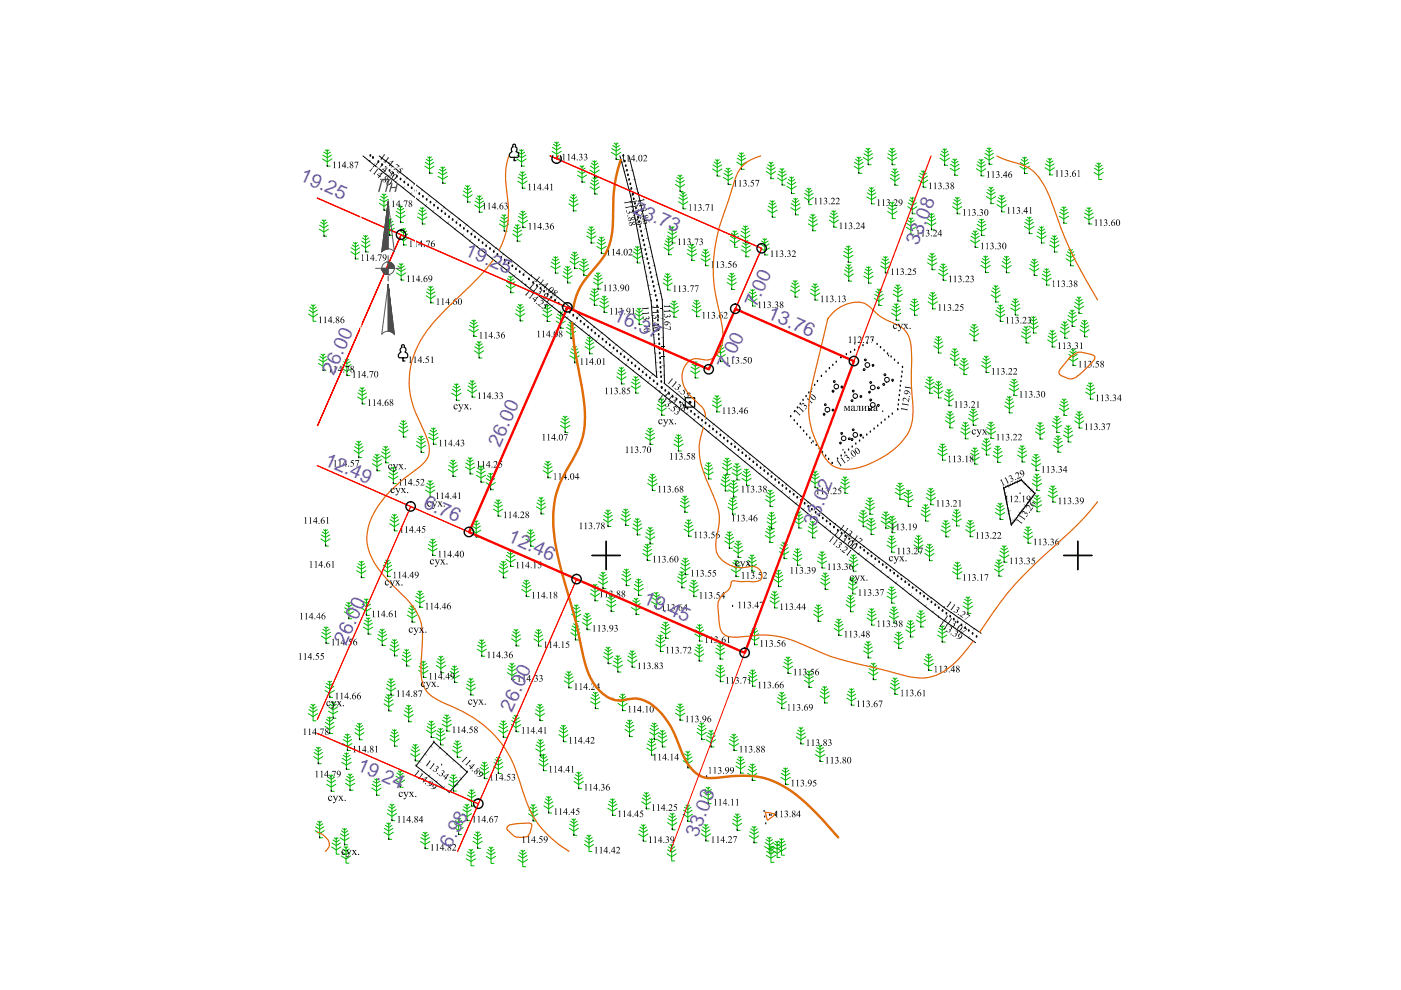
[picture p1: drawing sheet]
<svg xmlns="http://www.w3.org/2000/svg" width="297mm" height="210mm" viewBox="0 0 297 210" stroke-linecap="round" stroke-linejoin="round" font-family="sans-serif">
<defs><g id="words">
<g font-size="4.1" fill="#735cb8">
<text x="63.3" y="38.3" transform="rotate(24 63.3 38.3)">19.25</text>
<text x="134" y="45.2" transform="rotate(24 134 45.2)">23.73</text>
<text x="194.6" y="52.2" transform="rotate(-69 194.6 52.2)">33.08</text>
<text x="98.3" y="54.1" transform="rotate(24 98.3 54.1)">19.25</text>
<text x="160.4" y="65.3" transform="rotate(-66 160.4 65.3)">7.00</text>
<text x="129.9" y="67.8" transform="rotate(24 129.9 67.8)">16.37</text>
<text x="162.5" y="67.4" transform="rotate(24 162.5 67.4)">13.76</text>
<text x="70.8" y="79.6" transform="rotate(-66 70.8 79.6)">26.00</text>
<text x="154.6" y="78.5" transform="rotate(-66 154.6 78.5)">7.00</text>
<text x="106" y="95" transform="rotate(-66 106 95)">26.00</text>
<text x="68.6" y="98.5" transform="rotate(24 68.6 98.5)">12.49</text>
<text x="89.6" y="107.6" transform="rotate(23 89.6 107.6)">6.76</text>
<text x="172.9" y="111.8" transform="rotate(-69 172.9 111.8)">33.02</text>
<text x="107.5" y="114.8" transform="rotate(24 107.5 114.8)">12.46</text>
<text x="136.1" y="127.8" transform="rotate(24 136.1 127.8)">19.45</text>
<text x="108.5" y="151.1" transform="rotate(-66 108.5 151.1)">26.00</text>
<text x="75.5" y="163.2" transform="rotate(24 75.5 163.2)">19.24</text>
<text x="95.5" y="179.9" transform="rotate(-62 95.5 179.9)">6.98</text>
<text x="147.9" y="177.7" transform="rotate(-69 147.9 177.7)">33.03</text>
</g>
</g></defs>
<g fill="none" stroke="#000" stroke-width=".3">
<path d="M174.2 79.8h.1M175.1 78.9h.1M175.9 78.1h.1M176.6 77.5h.1M177.3 76.8h.1M178.3 75.8h.1M179.5 75.2h.1M180.3 74.7h.1M181.2 74.3h.1M182.1 73.8h.1M183 73.3h.1M183.9 72.8h.1"/>
<path d="M185 72.2h.1M186 73h.1M186.7 73.7h.1M187.5 74.4h.1M188.2 75.1h.1M188.9 75.7h.1M189.7 76.4h.1M190.4 77h.1M191.1 79.9h.1M191.3 78.9h.1M191.3 77.9h.1M167.6 88.3h.1"/>
<path d="M168.4 89.2h.1M168.4 87.3h.1M169 90h.1M169.1 86.5h.1M169.7 85.7h.1M169.7 90.7h.1M170.3 84.9h.1M170.4 91.4h.1M170.9 84.1h.1M171 92.2h.1M171.5 83.3h.1M171.7 92.9h.1"/>
<path d="M172.1 82.5h.1M172.4 93.7h.1M172.7 81.7h.1M173.1 94.4h.1M173.3 80.9h.1M173.7 95.2h.1M174.4 95.9h.1M175 96.7h.1M175.7 97.4h.1M176.4 98.3h.1M177.6 97.3h.1M178.4 96.7h.1"/>
<path d="M179.1 96.1h.1M179.9 95.4h.1M180.7 94.8h.1M181.4 94.1h.1M182.2 93.5h.1M183 92.9h.1M183.8 92.2h.1M184.5 91.6h.1M185.3 91h.1M186.1 90.3h.1M186.9 89.7h.1M187.6 89.1h.1"/>
<path d="M188.4 88.4h.1M189.2 87.8h.1M190.3 86.9h.1M190.5 85.9h.1M190.5 84.9h.1M190.7 83.9h.1M190.8 82.9h.1M190.9 81.9h.1M191 80.9h.1"/>
</g>
<!-- layer: SC007 -->
<g fill="none" stroke="#000" stroke-width=".25">
<path d="M145.3 84.3h2v2h-2z"/>
<circle cx="146.3" cy="85.3" r=".19"/>
</g>
<g fill="none" stroke="#00b800" stroke-width=".21">
<path d="M68.4 33.7l1 .6 1-.6M68.5 32.9l.9 .5 .9-.5M68.7 32.3l.7 .4 .7-.4M69 31.8l.4 .2 .4-.2M69.4 31.7v3.5h.6M90.1 35.2l1 .7 .9-.7M90.2 34.4l.9 .6 .8-.6M90.4 33.8l.7 .4 .6-.4M90.7 33.3l.4 .3 .4-.3M91.1 33.2v3.5h.6M92.9 37.4l1 .6 1-.6M93 36.5l.9 .6 .8-.6"/>
<path d="M93.2 35.9l.7 .5 .6-.5M93.5 35.4l.4 .3 .4-.3M93.9 35.4v3.5h.6M98.5 39.9l.6 .4 .7-.4M98.7 39.4l.4 .3 .4-.3M99.1 39.3v3.5h.7M109.6 33.7l1 .6 .9-.6M109.7 32.9l.9 .5 .9-.5M109.8 38.4l.9 .6 1.1-.6M109.9 32.3l.7 .4 .7-.4M109.9 37.5l.8 .6 1-.6M110.1 36.9l.6 .5 .8-.5"/>
<path d="M110.2 31.8l.4 .2 .4-.2M110.4 36.4l.3 .3 .5-.3M110.6 31.7v3.5h.6M110.7 36.4v3.5h.7M117.1 32.1l.9 .6 1-.6M117.1 31.2l.9 .6 .9-.6M117.3 30.6l.7 .4 .7-.4M117.6 30.1l.4 .3 .4-.3M118 30.1v3.5h.7M122.4 37.1l1 .6 1-.6M122.5 36.3l.9 .5 .9-.5M122.7 35.6l.7 .5 .7-.5"/>
<path d="M123 35.2l.4 .3 .4-.3M123.4 35.1v3.5h.6M125.1 39.6l1 .7 1-.7M125.1 36.1l1 .6 .9-.6M125.2 38.8l.9 .6 .9-.6M125.2 35.2l.9 .6 .9-.6M125.4 38.2l.7 .4 .7-.4M125.4 34.6l.7 .5 .6-.5M125.6 34.1l.5 .3 .3-.3M125.7 37.7l.4 .3 .4-.3M126.1 37.6v3.5h.6M126.1 34.1v3.5h.6"/>
<path d="M129.6 32.3l1 .6 1-.6M129.7 31.5l.9 .5 .9-.5M129.9 30.9l.7 .4 .7-.4M130.2 30.4l.4 .2 .4-.2M130.6 30.3v3.5h.7M143.2 39.1l1 .6 1-.6M143.3 38.3l.9 .5 .9-.5M143.5 37.6l.7 .5 .7-.5M143.8 37.2l.4 .2 .4-.2M144.2 37.1v3.5h.6M151.1 35.8l1 .6 1-.6M151.2 35l.9 .5 .9-.5"/>
<path d="M151.4 34.3l.7 .5 .7-.5M151.7 33.9l.4 .3 .4-.3M152.1 33.8v3.5h.6M153.4 37.6l1 .6 1-.6M153.5 36.8l.9 .5 .9-.5M153.7 36.2l.7 .4 .7-.4M154 35.7l.4 .2 .4-.2M154.4 35.6v3.5h.6M156.2 34.4l1 .6 1-.6M156.3 33.5l.9 .6 .9-.6M156.5 32.9l.7 .5 .7-.5M156.8 32.4l.4 .3 .4-.3"/>
<path d="M157.2 32.4v3.5h.6M162.5 36.4l.9 .6 1-.6M162.6 35.6l.8 .5 .9-.5M162.8 34.9l.6 .4 .7-.4M163.1 34.4l.3 .3 .5-.3M163.4 34.4v3.5h.7M164.8 37.7l1 .7 1-.7M164.9 36.9l.9 .6 .9-.6M165.1 36.3l.7 .4 .7-.4M165.4 35.8l.4 .3 .4-.3M165.8 35.7v3.5h.7M166.8 39.5l1 .6 1-.6"/>
<path d="M166.9 38.7l.9 .5 .9-.5M167.1 38.1l.7 .4 .7-.4M167.4 37.5l.4 .3 .4-.3M167.8 37.5v3.5h.6M171.1 39.9l.4 .3 .4-.3M171.5 39.9v3.5h.6M181.1 35.3l1 .6 1-.6M181.2 34.4l.9 .6 .9-.6M181.4 33.8l.7 .4 .7-.4M181.7 33.3l.4 .3 .4-.3M182.1 33.3v3.4h.7M183 33.4l1.1 .6 .9-.6"/>
<path d="M183.2 32.6l.9 .5 .9-.5M183.4 32l.7 .4 .6-.4M183.6 31.5l.5 .3 .3-.3M184.1 31.4v3.5h.6M184.4 39.8l.4 .3 .4-.3M184.8 39.8v3.4h.6M188.2 33.4l.9 .6 1-.6M188.3 32.6l.8 .5 .9-.5M188.5 32l.6 .4 .7-.4M188.8 37.8l.9 .6 1-.6M188.8 31.5l.3 .3 .5-.3M188.8 37l.9 .5 .9-.5"/>
<path d="M189.1 36.3l.6 .4 .7-.4M189.1 31.4v3.5h.7M189.3 35.8l.4 .3 .4-.3M189.7 35.8v3.5h.7M194.7 38.2l1 .6 1-.6M194.8 37.3l.9 .6 .9-.6M195 36.7l.7 .5 .7-.5M195.3 36.2l.4 .3 .4-.3M195.7 36.2v3.5h.7M199.3 33.5l1 .7 1-.7M199.4 32.7l.9 .6 .9-.6M199.6 32l.7 .5 .7-.5"/>
<path d="M199.9 31.6l.4 .3 .4-.3M200.3 31.5v3.6h.6M201.5 35.7l.9 .6 1-.6M201.5 34.8l.9 .6 .9-.6M201.8 34.2l.6 .4 .7-.4M202 33.7l.4 .3 .4-.3M202.4 33.7v3.5h.7M207 35.8l1 .6 1-.6M207.1 34.9l.9 .6 .9-.6M207.3 34.3l.7 .5 .7-.5M207.6 33.8l.4 .3 .4-.3M208 33.8v3.5h.7"/>
<path d="M208.7 33.4l1 .6 1-.6M208.8 32.5l.9 .6 .9-.6M209 31.9l.7 .4 .7-.4M209.3 31.4l.4 .3 .4-.3M209.7 39.7l.4 .3 .4-.3M209.7 31.3v3.5h.7M210.1 39.7v3.5h.6M216.2 35.3l1 .6 1-.6M216.3 34.5l.9 .5 .9-.5M216.5 33.8l.7 .5 .7-.5M216.8 33.4l.4 .3 .4-.3M217.2 33.3v3.5h.6"/>
<path d="M221.6 35.6l1 .6 1-.6M221.7 34.8l.9 .5 .9-.5M221.9 34.1l.7 .4 .7-.4M222.2 33.6l.4 .3 .4-.3M222.6 33.6v3.5h.6M231.9 36.5l1.1 .7 .9-.7M232.1 35.7l.9 .5 .8-.5M232.3 35.1l.7 .4 .6-.4M232.5 34.6l.5 .3 .3-.3M233 34.5v3.6h.6M67.7 48.6l1 .6 .9-.6M67.8 47.8l.9 .5 .9-.5"/>
<path d="M68 47.1l.7 .5 .6-.5M68.3 46.7l.4 .2 .4-.2M68.7 46.6v3.5h.6M74.4 53.4l1 .6 .9-.6M74.5 52.5l.9 .6 .8-.6M74.7 51.9l.7 .5 .6-.5M74.9 51.4l.5 .3 .3-.3M75.4 51.4v3.5h.6M76.5 51.9l1 .6 1-.6M76.6 51.1l.9 .5 .9-.5M76.8 50.5l.7 .4 .7-.4M77.1 50l.4 .2 .4-.2"/>
<path d="M77.5 49.9v3.5h.6M80.4 43.1l1 .6 1-.6M80.5 42.2l.9 .6 .9-.6M80.7 41.6l.7 .5 .7-.5M81 41.1l.4 .3 .4-.3M81.4 41.1v3.5h.7M81.6 48.4l1 .6 1-.6M81.7 47.5l.9 .6 .9-.6M81.9 46.9l.7 .5 .7-.5M82.2 46.4l.4 .3 .4-.3M82.6 46.4v3.5h.6M83.9 45.6l1 .7 1-.7"/>
<path d="M84 44.8l.9 .6 .9-.6M84.1 57.9l.9 .6 1-.6M84.2 57l.8 .6 .9-.6M84.2 44.2l.7 .4 .7-.4M84.4 56.4l.6 .5 .7-.5M84.5 43.7l.4 .3 .4-.3M84.6 50.4l1 .7 .9-.7M84.6 55.9l.4 .3 .4-.3M84.7 49.6l.9 .6 .8-.6M84.9 49l.7 .4 .6-.4M84.9 43.6v3.6h.7M85 55.9v3.5h.7"/>
<path d="M85.2 48.5l.4 .3 .4-.3M85.6 48.4v3.5h.6M88.5 46l1 .6 1-.6M88.6 45.2l.9 .5 .9-.5M88.9 44.5l.6 .5 .7-.5M89.1 44.1l.4 .2 .4-.2M89.5 44v3.5h.7M98.2 41.3l.9 .7 1-.7M98.3 40.5l.8 .6 .9-.6M100.6 43.5l1 .6 1-.6M100.7 42.6l.9 .6 .9-.6M100.9 42l.7 .5 .7-.5"/>
<path d="M101.2 41.5l.4 .3 .4-.3M101.6 41.5v3.5h.7M105.9 47.5l1 .6 1-.6M106 46.7l.9 .5 .9-.5M106.2 46.1l.7 .4 .7-.4M106.5 45.6l.4 .2 .4-.2M106.9 45.5v3.5h.6M107.4 59.7l.9 .6 .9-.6M107.6 59.1l.7 .4 .7-.4M107.9 58.6l.4 .3 .4-.3M108.3 58.5v3.6h.6M108.7 49.6l1 .6 1-.6"/>
<path d="M108.8 48.8l.9 .6 .9-.6M109 48.2l.7 .4 .7-.4M109.3 47.7l.4 .3 .4-.3M109.7 47.6v3.5h.6M109.9 46.7l.9 .7 1-.7M109.9 45.9l.9 .5 .9-.5M110.2 45.3l.6 .4 .7-.4M110.4 44.8l.4 .3 .5-.3M110.8 44.7v3.6h.7M116.8 56.4l1 .6 1-.6M116.9 55.6l.9 .5 .9-.5M117.1 54.9l.7 .5 .6-.5"/>
<path d="M117.4 54.5l.4 .2 .4-.2M117.8 54.4v3.5h.6M119.3 58.5l1.1 .6 .9-.6M119.5 57.6l.9 .6 .8-.6M119.6 57l.8 .4 .6-.4M119.9 56.5l.5 .3 .3-.3M120.4 56.5v3.5h.6M120.6 43.2l1 .6 1-.6M120.7 42.4l.9 .5 .9-.5M120.9 55.4l.9 .6 1-.6M120.9 41.7l.7 .5 .7-.5M120.9 54.6l.9 .5 .9-.5"/>
<path d="M121.2 53.9l.6 .5 .7-.5M121.2 41.3l.4 .3 .4-.3M121.5 53.5l.3 .3 .5-.3M121.6 41.2v3.5h.6M121.8 53.4v3.5h.7M122.8 56.9l1 .6 1-.6M122.9 56.1l.9 .5 .9-.5M123.1 55.5l.7 .4 .7-.4M123.4 54.9l.4 .3 .4-.3M123.8 54.9v3.5h.6M124.4 50l.9 .6 1-.6M124.5 49.2l.8 .5 .9-.5"/>
<path d="M124.7 48.6l.6 .4 .7-.4M124.9 48.1l.4 .3 .4-.3M125.3 48v3.5h.7M125.8 59.8l1 .6 1-.6M125.9 59l.9 .5 .9-.5M126.1 58.3l.7 .5 .7-.5M126.4 57.9l.4 .3 .4-.3M126.5 52.2l1 .6 1-.6M126.6 51.4l.9 .5 .9-.5M126.8 57.8v3.5h.6M126.8 50.8l.7 .4 .7-.4M127.1 50.3l.4 .3 .4-.3"/>
<path d="M127.5 50.2v3.5h.6M134.2 54.2l.9 .7 1-.7M134.2 53.4l.9 .5 .9-.5M134.5 52.7l.6 .5 .7-.5M134.7 52.3l.4 .3 .5-.3M135.1 52.2v3.6h.7M140.6 60l1 .6 .9-.6M140.7 59.1l.9 .6 .9-.6M140.8 52.5l1 .6 .9-.6M140.9 58.5l.7 .5 .6-.5M140.9 51.7l.9 .5 .9-.5M141.1 51.1l.7 .4 .7-.4"/>
<path d="M141.1 58l.5 .3 .3-.3M141.4 50.6l.4 .2 .4-.2M141.5 50l1 .6 1-.6M141.6 58v3.5h.6M141.6 49.2l.9 .5 .9-.5M141.8 50.5v3.5h.6M141.8 48.6l.7 .4 .7-.4M142.1 48.1l.4 .3 .4-.3M142.5 48v3.5h.7M143.8 42.8l1 .6 1-.6M143.9 41.9l.9 .6 1-.6M144.1 41.3l.7 .4 .7-.4"/>
<path d="M144.4 40.8l.4 .3 .4-.3M144.8 40.8v3.5h.7M145.7 53.8l1 .6 1-.6M145.8 52.9l.9 .6 .9-.6M146 52.3l.7 .4 .7-.4M146.3 51.8l.4 .3 .4-.3M146.7 51.8v3.4h.6M148.6 54.9l1 .6 1-.6M148.7 54l.9 .6 .9-.6M148.9 53.4l.7 .4 .7-.4M149.2 52.9l.4 .3 .4-.3M149.6 52.9v3.4h.6"/>
<path d="M154.2 59.9l1 .6 .9-.6M154.3 59.1l.9 .5 .8-.5M154.5 58.4l.7 .4 .6-.4M154.8 50.9l.9 .7 1.1-.7M154.8 58l.4 .3 .4-.3M154.9 50.1l.8 .5 .9-.5M155.1 49.4l.6 .5 .8-.5M155.2 57.9v3.5h.6M155.4 49l.3 .3 .5-.3M155.7 48.9v3.6h.7M157.1 49.9l.9 .6 1-.6M157.1 49l.9 .6 .9-.6"/>
<path d="M157.2 53l1 .6 1-.6M157.3 52.1l.9 .6 .9-.6M157.4 48.4l.6 .5 .7-.5M157.5 51.5l.7 .4 .7-.4M157.6 47.9l.4 .3 .5-.3M157.8 51l.4 .3 .4-.3M158 47.9v3.5h.7M158.2 51v3.4h.6M161.2 52.6l.9 .6 1.1-.6M161.2 51.7l.9 .6 1-.6M161.5 51.1l.6 .5 .8-.5M161.8 50.6l.3 .3 .5-.3"/>
<path d="M162.1 50.6v3.5h.7M162.8 44.5l.9 .7 1.1-.7M162.9 43.7l.8 .5 .9-.5M163.1 43.1l.6 .4 .7-.4M163.4 42.6l.3 .3 .5-.3M163.7 42.5v3.6h.7M167.7 44l1 .7 1-.7M167.8 43.2l.9 .5 .9-.5M167.9 60l.7 .5 .6-.5M168 42.5l.7 .5 .7-.5M168.2 59.5l.4 .3 .4-.3M168.3 42.1l.4 .3 .4-.3"/>
<path d="M168.6 59.5v3.5h.6M168.7 42v3.6h.6M170.5 41.9l1 .6 1-.6M170.6 41l.9 .6 .9-.6M170.8 40.4l.7 .5 .7-.5M171.4 47.5l.9 .5 1-.5M171.5 46.6l.8 .6 .9-.6M171.7 46l.6 .4 .7-.4M171.9 45.5l.4 .3 .4-.3M172.3 45.4v3.5h.7M175.8 46.7l1 .6 1-.6M175.9 45.8l.9 .6 .9-.6"/>
<path d="M176.1 45.2l.7 .4 .7-.4M176.4 44.7l.4 .3 .4-.3M176.8 44.7v3.5h.6M178.9 54.1l1 .6 .9-.6M178.9 53.3l1 .5 .9-.5M179 58.1l1 .6 .9-.6M179.1 57.2l.9 .6 .8-.6M179.2 52.7l.7 .4 .7-.4M179.3 56.6l.7 .5 .6-.5M179.5 52.2l.4 .3 .4-.3M179.5 56.1l.5 .3 .3-.3M179.9 52.2v3.4h.6"/>
<path d="M180 56.1v3.5h.6M183.1 58.5l1.1 .6 .9-.6M183.3 57.7l.9 .6 .8-.6M183.4 57.1l.8 .4 .6-.4M183.7 56.6l.5 .3 .3-.3M183.8 41.7l1 .6 1-.6M183.9 40.9l.9 .5 .9-.5M184.1 40.3l.7 .4 .7-.4M184.2 56.6v3.4h.6M186.7 56.4l1 .6 1-.6M186.8 55.5l.9 .6 .9-.6M187 54.9l.7 .4 .7-.4"/>
<path d="M187.3 54.4l.4 .3 .4-.3M187.7 54.4v3.5h.6M188.2 44.8l1 .7 1-.7M188.3 44l.9 .6 .9-.6M188.5 43.4l.7 .4 .7-.4M188.8 42.9l.4 .3 .4-.3M189.2 42.8v3.6h.6M192.2 48.2l.9 .6 1-.6M192.2 47.4l.9 .5 .9-.5M192.4 43.8l1 .7 1-.7M192.4 46.7l.7 .5 .7-.5M192.5 43l.9 .6 .9-.6"/>
<path d="M192.7 42.4l.7 .4 .7-.4M192.7 46.2l.4 .3 .4-.3M193 41.9l.4 .3 .4-.3M193.1 46.2v3.5h.7M193.4 41.8v3.5h.7M196.5 47.2l1 .6 1-.6M196.6 46.4l.9 .5 .9-.5M196.6 55.7l1 .6 1-.6M196.7 54.9l.9 .5 .9-.5M196.8 45.8l.7 .4 .7-.4M196.9 54.2l.7 .5 .7-.5M197.1 45.3l.4 .3 .4-.3"/>
<path d="M197.2 53.8l.4 .2 .4-.2M197.5 45.3v3.4h.6M197.6 53.7v3.5h.7M199 57.9l1 .6 1-.6M199.1 57.1l.9 .6 .9-.6M199.3 56.5l.7 .4 .7-.4M199.6 56l.4 .3 .4-.3M200 55.9v3.5h.6M202 43.8l.9 .7 1-.7M202.1 43l.8 .5 .9-.5M202.3 42.3l.6 .5 .7-.5M202.6 41.9l.3 .3 .5-.3"/>
<path d="M202.9 41.8v3.5h.7M205.8 50.9l1 .7 .9-.7M205.9 50.1l.9 .5 .8-.5M206.1 49.4l.7 .5 .6-.5M206.3 49l.5 .3 .3-.3M206.8 48.9v3.6h.6M207.1 48.4l1 .6 1-.6M207.2 47.6l.9 .5 .9-.5M207.4 46.9l.7 .5 .7-.5M207.7 46.5l.4 .2 .4-.2M208 56.3l1 .6 1-.6M208.1 55.4l.9 .6 .8-.6"/>
<path d="M208.1 46.4v3.5h.6M208.3 54.8l.7 .4 .7-.4M208.6 54.3l.4 .3 .4-.3M209 54.3v3.5h.6M209.1 41.7l1 .6 1-.6M209.2 40.8l.9 .6 .9-.6M209.4 40.2l.7 .4 .7-.4M211.4 43.4l1 .6 1-.6M211.5 42.5l.9 .6 .9-.6M211.7 41.9l.7 .5 .7-.5M212 41.4l.4 .3 .4-.3M212.4 56.3l1 .6 1-.6"/>
<path d="M212.4 41.4v3.5h.6M212.5 55.5l.9 .5 .9-.5M212.7 54.8l.7 .5 .7-.5M213 54.4l.4 .3 .4-.3M213.4 54.3v3.5h.6M217.2 48l1 .6 1-.6M217.3 47.2l.9 .5 .9-.5M217.5 46.5l.7 .5 .7-.5M217.8 46.1l.4 .3 .4-.3M218.2 46v3.5h.7M218.3 56.9l1 .6 1-.6M218.4 56.1l.9 .5 .9-.5"/>
<path d="M218.6 55.5l.7 .4 .7-.4M218.9 55l.4 .3 .4-.3M219.3 54.9v3.5h.6M219.8 50l1 .6 1-.6M219.9 49.2l.9 .5 .9-.5M220.1 48.6l.7 .4 .7-.4M220.4 48.1l.4 .3 .4-.3M220.8 48v3.5h.6M220.9 59l1 .6 1-.6M221 58.1l.9 .6 .9-.6M221.2 57.5l.7 .4 .7-.4M221.5 57l.4 .3 .4-.3"/>
<path d="M221.9 56.9v3.6h.6M222.5 51.9l1.1 .6 .9-.6M222.7 51.1l.9 .5 .9-.5M222.8 50.5l.8 .4 .6-.4M223.1 50l.5 .3 .3-.3M223.6 50v3.4h.6M224.6 45.8l1 .6 1-.6M224.7 45l.9 .6 .9-.6M224.9 44.4l.7 .4 .7-.4M225.2 43.9l.4 .3 .4-.3M225.6 43.9v3.4h.6M226 54.9l1 .6 1-.6"/>
<path d="M226.1 54l.9 .6 .9-.6M226.3 53.4l.7 .4 .7-.4M226.6 52.9l.4 .3 .4-.3M227 52.9v3.4h.6M229.9 46l1 .6 1-.6M230 45.2l.9 .5 .9-.5M230.2 44.5l.7 .5 .7-.5M230.5 44.1l.4 .2 .4-.2M230.9 44v3.5h.6M65.4 66.6l1 .6 1-.6M65.5 65.7l.9 .6 .9-.6M65.7 65.1l.7 .5 .7-.5"/>
<path d="M66 64.6l.4 .3 .4-.3M66.4 64.6v3.5h.6M67.5 77l1 .7 1-.7M67.6 76.2l.9 .6 .9-.6M67.8 75.6l.7 .4 .7-.4M68.1 75.1l.4 .3 .4-.3M68.5 75.1v3.5h.6M72.6 78.1l.9 .6 1-.6M72.6 77.3l.9 .6 .9-.6M72.9 76.7l.6 .4 .8-.4M73.2 76.2l.3 .3 .5-.3M73.5 76.1v3.5h.7"/>
<path d="M90.3 62.7l1 .6 1-.6M90.4 61.9l.9 .5 .9-.5M90.6 61.3l.7 .4 .7-.4M90.9 60.7l.4 .3 .4-.3M91.3 60.7v3.5h.6M99.4 69.9l1.1 .5 .9-.5M99.6 69l.9 .6 .8-.6M99.7 68.4l.8 .4 .6-.4M100 67.9l.5 .3 .3-.3M100.5 67.8v3.5h.6M100.6 74.4l1 .6 .9-.6M100.7 73.5l.9 .6 .8-.6"/>
<path d="M100.9 72.9l.7 .5 .6-.5M101.2 72.4l.4 .3 .4-.3M101.6 72.4v3.5h.6M107.3 60.5l1 .7 1-.7M109.3 66.5l1 .6 1-.6M109.4 65.7l.9 .5 .9-.5M109.6 65l.7 .5 .7-.5M109.9 64.6l.4 .3 .4-.3M110.3 64.5v3.5h.6M115.1 66.6l.9 .7 1-.7M115.1 65.8l.9 .5 .9-.5M115.4 65.2l.6 .4 .7-.4"/>
<path d="M115.7 64.7l.3 .3 .5-.3M116 64.6v3.6h.7M117.9 68.1l1 .6 .9-.6M118 67.2l.9 .6 .9-.6M118.2 66.6l.7 .5 .6-.5M118.5 66.1l.4 .3 .4-.3M118.9 66.1v3.5h.6M120.1 70.3l.9 .6 1-.6M120.1 69.4l.9 .6 .9-.6M120.4 68.8l.6 .5 .7-.5M120.7 68.3l.3 .3 .5-.3M120.8 75.4l1 .6 1-.6"/>
<path d="M120.9 74.6l.9 .5 .9-.5M121 68.3v3.5h.7M121.1 74l.7 .4 .7-.4M121.4 73.5l.4 .3 .4-.3M121.8 73.4v3.5h.7M124 73.5l1 .6 1-.6M124.1 72.6l.9 .6 .9-.6M124.3 72l.7 .5 .7-.5M124.6 71.5l.4 .3 .4-.3M125 71.5v3.5h.6M125.1 63.2l.9 .6 1-.6M125.1 62.4l.9 .5 .9-.5"/>
<path d="M125.3 61.7l.7 .5 .7-.5M125.6 61.3l.4 .3 .4-.3M126 61.2v3.5h.7M127.1 64.8l1 .6 1-.6M127.2 63.9l.9 .6 .9-.6M127.4 63.3l.7 .4 .7-.4M127.7 62.8l.4 .3 .4-.3M128.1 62.7v3.6h.6M130.8 79.9l.9 .6 1.1-.6M130.9 79l.8 .6 1-.6M131.1 78.4l.6 .5 .8-.5M131.4 77.9l.3 .3 .5-.3"/>
<path d="M131.7 77.9v3.5h.7M134.4 79.9l.4 .3 .4-.3M134.5 67.3l1 .6 1-.6M134.6 66.5l.9 .5 .9-.5M134.8 79.8v3.6h.6M134.8 65.8l.7 .5 .7-.5M135.1 65.4l.4 .3 .4-.3M135.5 65.3v3.5h.6M141.9 65.8l1 .6 1-.6M142 64.9l.9 .6 .9-.6M142.2 64.3l.7 .4 .7-.4M142.5 63.8l.4 .3 .4-.3"/>
<path d="M142.9 63.8v3.5h.7M146.4 78.7l1 .5 1-.5M146.5 77.8l.9 .6 .9-.6M146.7 65.6l1 .7 1-.7M146.7 77.2l.7 .4 .7-.4M146.8 64.8l.9 .6 .9-.6M147 76.7l.4 .3 .4-.3M147 64.2l.7 .4 .7-.4M147.3 63.7l.4 .3 .4-.3M147.4 76.7v3.4h.6M147.7 63.6v3.5h.6M151.8 75.2l1 .6 1-.6"/>
<path d="M151.9 74.3l.9 .6 .9-.6M152.1 73.7l.7 .4 .7-.4M152.4 73.2l.4 .3 .4-.3M152.8 73.2v3.5h.6M158.5 63.4l1.1 .6 .9-.6M158.6 62.6l1 .5 .8-.5M158.8 61.9l.8 .5 .6-.5M159.1 61.4l.5 .3 .3-.3M159.6 61.4v3.5h.6M167.6 61.5l1 .6 .9-.6M167.7 60.6l.9 .6 .9-.6M171.8 62.1l1 .6 1-.6"/>
<path d="M171.9 61.3l.9 .5 .9-.5M172.1 60.7l.7 .4 .7-.4M172.4 60.2l.4 .3 .4-.3M172.8 60.2v3.4h.6M185.4 63.2l1 .7 .9-.7M185.5 62.4l.9 .5 .8-.5M185.7 61.8l.7 .4 .6-.4M186 61.3l.4 .3 .4-.3M186.4 61.3v3.5h.6M189 66.4l1 .6 1-.6M189.1 65.5l.9 .6 .9-.6M189.3 64.9l.7 .5 .7-.5"/>
<path d="M189.4 62.4l1 .5 .9-.5M189.4 61.5l1 .6 .9-.6M189.6 64.4l.4 .3 .4-.3M189.7 60.9l.7 .4 .7-.4M189.9 60.4l.5 .3 .4-.3M190 64.4v3.5h.7M190.4 60.4v3.4h.6M192.9 65.4l1 .6 1-.6M193 64.5l.9 .6 .9-.6M193.2 63.9l.7 .4 .7-.4M193.5 63.4l.4 .3 .4-.3M193.9 63.4v3.4h.6"/>
<path d="M196.7 79.9l.4 .3 .4-.3M196.8 64l.9 .6 1.1-.6M196.9 63.1l.8 .6 .9-.6M197.1 62.5l.6 .4 .8-.4M197.1 79.9v3.5h.7M197.4 62l.3 .3 .5-.3M197.7 62v3.5h.7M198 73.3l1 .7 .9-.7M198.1 72.5l.9 .5 .9-.5M198.2 71.8l.8 .5 .6-.5M198.5 71.4l.5 .3 .3-.3M199 71.3v3.5h.6"/>
<path d="M201.5 75.9l.9 .6 1-.6M201.5 75.1l.9 .5 .9-.5M201.8 74.4l.6 .5 .7-.5M202 74l.4 .3 .4-.3M202.4 73.9v3.5h.7M203.4 77.9l1 .6 1-.6M203.5 77.1l.9 .5 .9-.5M203.7 76.5l.7 .4 .7-.4M204 76l.4 .3 .4-.3M204.4 75.9v3.5h.6M205.5 70.7l1 .7 1-.7M205.7 69.9l.8 .6 .9-.6"/>
<path d="M205.8 69.3l.7 .4 .7-.4M206.1 68.8l.4 .3 .4-.3M206.5 68.7v3.6h.7M208.1 77.5l1 .6 1-.6M208.2 76.7l.9 .5 .9-.5M208.4 76l.7 .5 .7-.5M208.7 75.5l.4 .3 .4-.3M209.1 75.5v3.5h.6M210.1 62.5l1 .7 1-.7M210.2 61.7l.9 .5 .9-.5M210.4 61l.7 .5 .7-.5M210.7 60.6l.4 .3 .4-.3"/>
<path d="M211.1 60.5v3.6h.7M211.1 66.6l1 .7 1-.7M211.2 65.8l.9 .6 .9-.6M211.4 65.2l.7 .4 .7-.4M211.7 64.7l.4 .3 .4-.3M212.1 64.6v3.6h.6M214.3 65.3l1 .6 .9-.6M214.4 64.5l.9 .5 .9-.5M214.6 63.8l.7 .5 .6-.5M214.9 63.4l.4 .3 .4-.3M215.3 63.3v3.5h.6M216.5 71.2l1.1 .6 .9-.6"/>
<path d="M216.6 70.4l1 .5 .8-.5M216.8 69.7l.8 .5 .6-.5M217.1 69.3l.5 .3 .3-.3M217.6 69.2v3.5h.6M218.1 69.1l1 .6 1-.6M218.2 68.3l.9 .5 .9-.5M218.4 67.6l.7 .5 .7-.5M218.7 67.2l.4 .2 .4-.2M219.1 67.1v3.5h.7M222.1 72.1l1 .6 1-.6M222.2 71.2l.9 .6 .9-.6M222.4 70.6l.7 .4 .7-.4"/>
<path d="M222.7 70.1l.4 .3 .4-.3M223.1 70.1v3.5h.6M224.8 70.2l1 .6 .9-.6M224.9 69.3l.9 .6 .9-.6M225.1 68.7l.7 .5 .6-.5M225.4 68.2l.4 .3 .4-.3M225.8 68.2v3.5h.6M226.4 67.7l.9 .7 1-.7M226.4 66.9l.9 .5 .9-.5M226.5 76l1 .6 1-.6M226.6 75.1l.9 .6 .9-.6M226.7 66.3l.6 .4 .7-.4"/>
<path d="M226.8 74.5l.7 .5 .7-.5M226.9 65.8l.4 .3 .4-.3M227.1 74l.4 .3 .4-.3M227.3 65.7v3.5h.7M227.5 74v3.5h.6M227.8 64.9l1 .7 .9-.7M227.9 64.1l.9 .6 .9-.6M228.1 63.5l.7 .4 .6-.4M228.4 63l.4 .3 .4-.3M228.8 62.9v3.6h.6M229 69.9l1 .6 .9-.6M229.1 69l.9 .6 .8-.6"/>
<path d="M229.3 68.4l.7 .5 .6-.5M229.5 67.9l.5 .3 .3-.3M230 67.9v3.5h.6M75.1 95.5l1 .6 .9-.6M75.2 94.7l.9 .6 .9-.6M75.4 94.1l.7 .4 .7-.4M75.6 93.6l.5 .3 .4-.3M75.8 84.2l1 .6 1-.6M75.9 83.3l.9 .6 .9-.6M76.1 93.5v3.5h.6M76.1 82.7l.7 .4 .7-.4M76.4 82.2l.4 .3 .4-.3"/>
<path d="M76.8 82.2v3.4h.6M79 98.3l.9 .6 1-.6M79 97.5l.9 .5 1-.5M79.2 96.8l.7 .5 .7-.5M79.5 96.4l.4 .2 .4-.2M79.9 96.3v3.5h.7M80.8 96.6l1 .6 1-.6M80.9 95.8l.9 .6 .9-.6M81.1 95.2l.7 .4 .7-.4M81.4 94.7l.4 .3 .4-.3M81.8 94.6v3.5h.6M82.7 99.6l.7 .4 .7-.4"/>
<path d="M83 99.1l.4 .3 .4-.3M83.4 99v3.5h.6M84.5 91.2l1 .6 1-.6M84.6 90.3l.9 .6 .9-.6M84.8 89.7l.7 .4 .7-.4M85.1 89.2l.4 .3 .4-.3M85.5 89.2v3.5h.6M88.3 94.4l1 .6 1-.6M88.3 93.6l1 .5 .9-.5M88.6 93l.7 .4 .7-.4M88.9 92.5l.4 .3 .4-.3M89.3 92.4v3.5h.6"/>
<path d="M90.9 92.7l1 .6 1-.6M91 91.9l.9 .5 .9-.5M91.2 91.2l.7 .5 .7-.5M91.5 90.8l.4 .3 .4-.3M91.9 90.7v3.5h.6M95 99.5l1.1 .7 .9-.7M95.2 98.7l.9 .5 .8-.5M95.4 98l.7 .5 .6-.5M95.6 97.6l.5 .3 .3-.3M95.8 83.4l1 .6 .9-.6M95.9 82.5l.9 .6 .9-.6M96.1 97.5v3.5h.6"/>
<path d="M96.1 81.9l.7 .4 .7-.4M96.4 81.4l.4 .3 .4-.3M96.8 81.4v3.5h.6M98.7 99l1 .6 1-.6M98.8 98.2l.9 .5 .8-.5M99 97.5l.7 .5 .6-.5M99.1 82.7l1 .6 1-.6M99.2 81.8l.9 .6 .9-.6M99.3 97.1l.4 .2 .4-.2M99.4 81.2l.7 .5 .7-.5M99.7 97v3.5h.6M99.7 80.7l.4 .3 .4-.3"/>
<path d="M100.1 80.7v3.5h.7M101 99.9l1 .6 .9-.6M101.3 99.3l.7 .4 .7-.4M101.6 98.8l.4 .3 .4-.3M102 98.8v3.4h.6M115.2 99.8l1 .6 .9-.6M115.3 98.9l.9 .6 .9-.6M115.5 98.3l.7 .5 .6-.5M115.7 97.8l.5 .3 .3-.3M116.2 97.8v3.5h.6M118.8 90.2l1 .6 1-.6M118.9 89.4l.9 .5 .9-.5"/>
<path d="M119.1 88.7l.7 .5 .7-.5M119.4 88.3l.4 .3 .4-.3M119.8 88.2v3.5h.6M133.8 81.8l1 .7 1-.7M133.9 81l.9 .6 .9-.6M134.1 80.4l.7 .4 .7-.4M136.8 92.8l1 .5 1-.5M136.9 91.9l.9 .6 .9-.6M137.1 91.3l.7 .4 .7-.4M137.4 90.8l.4 .3 .4-.3M137.8 90.8v3.4h.7M139.3 86.5l1 .7 1-.7"/>
<path d="M139.4 85.7l.9 .6 .9-.6M139.6 85.1l.7 .4 .7-.4M139.9 84.6l.4 .3 .4-.3M140.3 84.5v3.6h.6M142.9 94.1l.9 .6 1.1-.6M143 93.3l.8 .6 .9-.6M143.2 92.7l.6 .4 .7-.4M143.5 92.2l.3 .3 .5-.3M143.8 92.2v3.4h.7M149.4 99.2l.8 .6 .9-.6M149.6 98.6l.6 .4 .7-.4M149.8 98.1l.4 .3 .4-.3"/>
<path d="M150.2 98.1v3.5h.7M151 85.9l1 .5 1-.5M151.1 85l.9 .6 .9-.6M151.3 84.4l.7 .4 .7-.4M151.6 83.9l.4 .3 .4-.3M152 83.9v3.4h.7M153.2 99.1l1 .6 1-.6M153.2 98.3l1 .5 .9-.5M153.5 97.6l.7 .5 .7-.5M153.8 97.2l.4 .3 .4-.3M154.2 97.1v3.5h.6M155.4 99.4l.9 .6 .8-.6"/>
<path d="M155.5 98.8l.8 .4 .6-.4M155.8 98.3l.5 .3 .3-.3M156.3 98.3v3.5h.6M157.6 99.9l.7 .5 .7-.5M157.9 99.5l.4 .3 .4-.3M158.3 99.4v3.5h.6M172.4 99.9l.4 .3 .4-.3M172.8 99.9v3.5h.6M196.1 81.9l1 .6 1-.6M196.3 81.1l.8 .5 .9-.5M196.4 80.4l.7 .5 .7-.5M198 82.8l1 .7 .9-.7"/>
<path d="M198.1 82l.9 .6 .9-.6M198.3 81.4l.7 .4 .6-.4M198.6 80.9l.4 .3 .4-.3M198.8 96.1l1 .6 1-.6M198.9 95.3l.9 .5 .9-.5M199 80.9v3.5h.6M199.1 94.6l.7 .4 .7-.4M199.4 94.1l.4 .3 .4-.3M199.8 94.1v3.5h.7M200.2 84.5l1 .6 1-.6M200.3 83.7l.9 .5 .9-.5M200.4 89.2l1 .6 1-.6"/>
<path d="M200.5 83.1l.7 .4 .7-.4M200.5 88.3l.9 .6 .9-.6M200.7 87.7l.7 .5 .7-.5M200.8 82.6l.4 .2 .4-.2M201 87.2l.4 .3 .4-.3M201.2 82.6v3.4h.6M201.4 87.2v3.5h.7M203.7 91.5l1 .7 1-.7M203.8 90.7l.9 .6 .9-.6M204 90.1l.7 .4 .7-.4M204.3 89.6l.4 .3 .4-.3M204.7 89.5v3.5h.6"/>
<path d="M205.4 88.7l.9 .6 1-.6M205.4 87.8l.9 .6 1-.6M205.7 87.2l.6 .5 .8-.5M205.7 96.9l1 .6 .9-.6M205.8 96.1l.9 .5 .9-.5M206 86.7l.3 .3 .5-.3M206 95.5l.7 .4 .6-.4M206.3 95l.4 .3 .4-.3M206.3 86.7v3.5h.7M206.7 94.9v3.5h.6M208.2 95l.9 .6 1-.6M208.2 94.1l.9 .6 .9-.6"/>
<path d="M208.4 93.5l.7 .4 .7-.4M208.7 93l.4 .3 .5-.3M209.1 93v3.5h.7M209.1 91.5l1 .6 1-.6M209.2 90.6l.9 .6 .9-.6M209.4 90l.7 .4 .7-.4M209.7 89.5l.4 .3 .4-.3M210.1 89.5v3.5h.6M210.6 96.6l.9 .6 1-.6M210.7 95.7l.8 .6 .9-.6M210.9 95.1l.6 .4 .7-.4M211.1 94.6l.4 .3 .4-.3"/>
<path d="M211.5 94.5v3.5h.7M213 86.1l1 .6 1-.6M213.1 85.2l.9 .6 .9-.6M213.3 84.6l.7 .4 .7-.4M213.6 84.1l.4 .3 .4-.3M214 84v3.5h.6M214 82.4l1 .6 1-.6M214.1 81.5l.9 .6 .9-.6M214.3 80.9l.7 .4 .7-.4M214.6 80.4l.4 .3 .4-.3M215 80.4v3.5h.6M215.7 96.5l1 .6 1-.6"/>
<path d="M215.8 95.6l.9 .6 .9-.6M216 95l.7 .4 .7-.4M216.3 94.5l.4 .3 .4-.3M216.7 94.5v3.5h.6M218.7 98.3l1 .6 .9-.6M218.8 97.5l.9 .5 .9-.5M219 96.8l.7 .4 .6-.4M219.3 96.4l.4 .2 .4-.2M219.5 91.6l1 .6 1-.6M219.6 90.8l.9 .5 .9-.5M219.7 96.3v3.5h.6M219.8 90.1l.7 .5 .7-.5"/>
<path d="M220.1 89.6l.4 .3 .4-.3M220.5 89.6v3.5h.6M223.1 90.2l1 .6 .9-.6M223.2 89.4l.9 .5 .9-.5M223.3 94.4l1 .6 1-.6M223.4 88.7l.7 .5 .6-.5M223.4 93.6l.9 .5 .9-.5M223.6 92.9l.7 .4 .7-.4M223.7 88.3l.4 .3 .4-.3M223.9 92.5l.4 .2 .4-.2M224.1 88.2v3.5h.6M224.3 92.4v3.5h.7"/>
<path d="M224.6 86.6l1 .6 1-.6M224.7 85.8l.9 .5 .9-.5M224.9 85.1l.7 .5 .7-.5M225.2 84.6l.4 .3 .4-.3M225.5 92.2l1 .6 1-.6M225.6 91.4l.9 .5 .9-.5M225.6 84.6v3.5h.6M225.8 90.8l.7 .4 .7-.4M226.1 90.3l.4 .3 .4-.3M226.5 90.2v3.5h.6M227.8 89.2l1 .7 1-.7M227.9 88.4l.9 .5 .9-.5"/>
<path d="M228.1 87.8l.7 .4 .7-.4M228.4 87.3l.4 .3 .4-.3M228.8 87.2v3.6h.6M230.2 83.1l1 .6 1-.6M230.3 82.3l.9 .5 .9-.5M230.5 81.7l.7 .4 .7-.4M230.8 81.2l.4 .2 .4-.2M231.2 81.2v3.4h.6M68 114.3l1 .6 1-.6M68.1 113.4l.9 .6 .9-.6M68.3 112.8l.7 .4 .7-.4M68.6 112.3l.4 .3 .4-.3"/>
<path d="M69 112.3v3.5h.6M75.9 119.5l.7 .4 .7-.4M76.2 119l.4 .3 .4-.3M76.6 119v3.5h.7M81.3 119.8l.9 .6 .9-.6M81.5 119.2l.7 .5 .6-.5M81.7 118.7l.5 .3 .4-.3M82.2 118.7v3.5h.6M82.4 101l1 .6 1-.6M82.5 100.2l.9 .6 .9-.6M82.6 111l1 .7 1-.7M82.7 110.2l.9 .5 .9-.5"/>
<path d="M82.9 109.6l.7 .4 .7-.4M83.2 109.1l.4 .3 .4-.3M83.6 109.1v3.5h.6M90.2 103.9l1 .6 1-.6M90.3 103.1l.9 .5 .9-.5M90.5 102.4l.7 .5 .7-.5M90.8 116.3l.9 .6 1-.6M90.8 101.9l.4 .3 .4-.3M90.8 115.4l.9 .6 .9-.6M91.1 114.8l.6 .4 .7-.4M91.2 101.9v3.5h.7M91.4 114.3l.3 .3 .5-.3"/>
<path d="M91.7 114.3v3.5h.7M100 112.4l1 .6 .9-.6M100.1 111.5l.9 .6 .9-.6M100.3 110.9l.7 .4 .6-.4M100.5 110.4l.5 .3 .3-.3M101 110.4v3.5h.6M101 100.8l1 .5 1-.5M103 102.3l1 .7 1-.7M103.1 101.5l.9 .5 .9-.5M103.3 100.8l.7 .5 .7-.5M103.6 100.4l.4 .3 .4-.3M104 100.3v3.5h.6"/>
<path d="M104.6 108l1 .5 1-.5M104.7 107.1l.9 .6 .9-.6M104.9 106.5l.7 .4 .7-.4M105.2 106l.4 .3 .4-.3M105.6 106v3.4h.7M106 119.5l.7 .5 .7-.5M106.3 119l.4 .3 .4-.3M106.7 119v3.5h.7M107.3 118.6l.9 .6 1.1-.6M107.4 117.7l.8 .6 1-.6M107.6 117.1l.6 .5 .8-.5M107.9 116.6l.3 .3 .5-.3"/>
<path d="M108.2 116.6v3.5h.7M111.5 114.3l1 .6 1-.6M111.6 113.5l.9 .5 .9-.5M111.8 112.8l.7 .5 .7-.5M112.1 112.4l.4 .2 .4-.2M112.5 112.3v3.5h.7M113.7 107.4l1 .7 1-.7M113.8 106.6l.9 .6 .9-.6M114 106l.7 .4 .7-.4M114.3 105.5l.4 .3 .4-.3M114.7 105.5v3.5h.7M127.9 110.1l1 .6 1-.6"/>
<path d="M128 109.3l.9 .6 .9-.6M128.2 108.7l.7 .4 .7-.4M128.5 108.2l.4 .3 .4-.3M128.9 108.1v3.5h.6M131.7 109.9l1 .6 .9-.6M131.8 109.1l.9 .5 .9-.5M132 108.5l.7 .4 .7-.4M132.2 108l.5 .2 .4-.2M132.7 107.9v3.5h.6M134.2 111.9l.9 .6 1-.6M134.2 111.1l.9 .5 .9-.5M134.5 110.4l.6 .5 .7-.5"/>
<path d="M134.7 110l.4 .3 .4-.3M135.1 109.9v3.5h.7M136.3 117.3l.9 .6 1-.6M136.4 116.5l.8 .6 .9-.6M136.6 115.9l.6 .4 .7-.4M136.8 115.4l.4 .3 .4-.3M136.9 113.8l.9 .6 1-.6M136.9 112.9l.9 .6 .9-.6M137.2 112.3l.6 .5 .7-.5M137.2 115.4v3.4h.7M137.3 102.5l1 .6 1-.6M137.4 101.7l.9 .5 .9-.5"/>
<path d="M137.5 111.8l.3 .3 .5-.3M137.6 101l.7 .5 .7-.5M137.8 111.8v3.5h.7M137.9 100.5l.4 .3 .4-.3M138.3 100.5v3.5h.6M144.2 107.1l1 .6 1-.6M144.3 106.3l.9 .5 .9-.5M144.4 119.5l.9 .5 .9-.5M144.5 105.7l.7 .4 .7-.4M144.6 118.8l.7 .5 .7-.5M144.8 105.2l.4 .3 .4-.3M144.9 118.4l.4 .3 .4-.3"/>
<path d="M145 112.2l1 .6 1-.6M145.1 111.4l.9 .5 .9-.5M145.2 105.2v3.4h.6M145.3 118.3v3.5h.6M145.3 110.7l.7 .5 .7-.5M145.6 110.2l.4 .3 .4-.3M146 110.2v3.5h.6M149.3 100.1l.9 .6 1-.6M152.8 102.6l1 .6 1-.6M152.9 101.7l.9 .6 .9-.6M153.1 101.1l.7 .5 .7-.5M153.4 100.6l.4 .3 .4-.3"/>
<path d="M153.7 114.7l.9 .7 1-.7M153.8 113.9l.8 .6 .9-.6M153.8 100.6v3.5h.7M154 113.3l.6 .4 .7-.4M154.2 112.8l.4 .3 .4-.3M154.3 107.5l1 .6 1-.6M154.4 106.7l.9 .5 1-.5M154.5 103.8l1 .7 1-.7M154.6 103l.9 .6 .9-.6M154.6 106l.7 .5 .7-.5M154.6 112.7v3.5h.7M154.8 102.4l.7 .4 .7-.4"/>
<path d="M154.9 105.6l.4 .3 .4-.3M155.1 101.9l.4 .3 .4-.3M155.2 119.9l.8 .6 .9-.6M155.2 100.2l1.1 .7 .9-.7M155.3 105.5v3.5h.7M155.4 119.3l.6 .4 .7-.4M155.5 101.9v3.5h.7M155.5 116.7l1 .6 1-.6M155.6 118.8l.4 .3 .4-.3M155.6 115.8l.9 .6 .9-.6M155.8 115.2l.7 .5 .7-.5M156 118.7v3.6h.7"/>
<path d="M156.1 114.7l.4 .3 .4-.3M156.5 114.7v3.5h.6M157.3 101.4l1 .6 1-.6M157.4 100.6l.9 .5 .9-.5M158.5 119.6l.9 .6 1-.6M158.5 118.8l.9 .5 .9-.5M158.8 118.2l.6 .4 .7-.4M159 117.7l.4 .2 .5-.2M159.4 117.6v3.5h.7M162.3 113.5l.9 .6 1.1-.6M162.3 105.9l1 .6 1-.6M162.3 112.7l.9 .5 1-.5"/>
<path d="M162.4 105.1l.9 .5 .9-.5M162.6 112.1l.6 .4 .8-.4M162.6 104.4l.7 .5 .7-.5M162.6 110.6l1 .6 .9-.6M162.7 109.8l.9 .5 .9-.5M162.9 111.6l.3 .2 .5-.2M162.9 104l.4 .2 .4-.2M162.9 109.1l.7 .5 .7-.5M163.2 108.7l.4 .2 .4-.2M163.2 111.5v3.5h.7M163.3 103.9v3.5h.6M163.6 108.6v3.5h.6"/>
<path d="M165.3 117l.9 .6 1.1-.6M165.4 116.1l.8 .6 .9-.6M165.6 115.5l.6 .5 .8-.5M165.9 115l.3 .3 .5-.3M166.2 115v3.4h.7M168.1 118.3l1 .7 1-.7M168.2 117.5l.9 .6 .9-.6M168.4 110.4l1 .7 .9-.7M168.4 116.9l.7 .4 .7-.4M168.4 109.6l1 .6 .9-.6M168.7 109l.7 .4 .7-.4M168.7 116.4l.4 .3 .4-.3"/>
<path d="M169 108.5l.4 .3 .4-.3M169.1 116.3v3.5h.6M169.4 108.5v3.5h.6M171.3 112.5l1 .7 1-.7M171.4 111.7l.9 .5 .9-.5M171.6 111l.7 .5 .7-.5M171.8 101.9l1 .6 1-.6M171.9 110.6l.4 .3 .4-.3M171.9 101l.9 .6 .9-.6M172.1 100.4l.7 .5 .7-.5M172.3 110.5v3.5h.6M173.3 119l1 .5 1-.5"/>
<path d="M173.4 118.1l.9 .6 .9-.6M173.6 117.5l.7 .4 .7-.4M173.9 117l.4 .3 .4-.3M174.3 116.9v3.5h.6M178.2 103.1l1 .6 .9-.6M178.3 102.2l.9 .6 .8-.6M178.5 101.6l.7 .5 .6-.5M178.8 101.1l.4 .3 .3-.3M179.2 101.1v3.5h.6M180 119.6l.9 .6 1-.6M180 118.7l.9 .6 .9-.6M180.3 118.1l.6 .5 .7-.5"/>
<path d="M180.6 117.6l.3 .3 .5-.3M180.9 117.6v3.5h.7M182 110.2l1 .6 1-.6M182.1 109.3l.9 .6 .9-.6M182.3 108.7l.7 .4 .7-.4M182.6 108.2l.4 .3 .4-.3M183 108.2v3.5h.6M183.4 107.5l1 .7 1-.7M183.6 106.7l.8 .6 .9-.6M183.7 106.1l.7 .4 .7-.4M183.7 111.8l1 .6 1-.6M183.8 111l.9 .5 .9-.5"/>
<path d="M184 105.6l.4 .3 .4-.3M184 110.4l.7 .4 .7-.4M184.3 109.9l.4 .3 .4-.3M184.4 105.5v3.6h.7M184.7 109.9v3.4h.6M186.8 110.5l1 .6 1-.6M186.9 109.6l.9 .6 .9-.6M187.1 109l.7 .5 .7-.5M187.4 108.5l.4 .3 .4-.3M187.8 108.5v3.5h.7M188.1 115.6l1 .6 .9-.6M188.2 111.4l.9 .7 1-.7"/>
<path d="M188.2 114.8l.9 .5 .8-.5M188.3 110.6l.8 .5 .9-.5M188.4 114.1l.7 .5 .6-.5M188.5 109.9l.6 .5 .7-.5M188.6 113.7l.5 .2 .3-.2M188.8 109.5l.3 .3 .5-.3M189.1 113.6v3.5h.6M189.1 109.4v3.5h.7M189.8 104.4l1 .6 1-.6M189.9 103.5l.9 .6 .9-.6M190.1 102.9l.7 .4 .7-.4M190.4 102.4l.4 .3 .4-.3"/>
<path d="M190.8 102.4v3.5h.6M191.6 105.9l1 .6 1-.6M191.7 105l.9 .6 .9-.6M191.9 104.4l.7 .5 .7-.5M192.2 103.9l.4 .3 .4-.3M192.6 103.9v3.5h.7M193.8 115.5l.9 .7 1-.7M193.8 114.7l.9 .6 .9-.6M194.1 114.1l.6 .4 .7-.4M194.4 113.6l.3 .3 .4-.3M194.7 113.5v3.6h.7M195.3 109l1 .6 1-.6"/>
<path d="M195.4 108.2l.9 .5 .8-.5M195.6 107.5l.7 .5 .7-.5M195.9 107l.4 .3 .4-.3M196.1 117.3l1 .7 .9-.7M196.2 116.5l.9 .6 .9-.6M196.3 107v3.5h.6M196.4 115.9l.7 .4 .6-.4M196.4 105.5l1 .6 .9-.6M196.5 104.6l.9 .6 .8-.6M196.6 115.4l.5 .3 .3-.3M196.7 104l.7 .5 .6-.5M196.9 103.5l.5 .3 .3-.3"/>
<path d="M197.1 115.4v3.5h.6M197.4 103.5v3.5h.6M199.6 112.4l.9 .5 1-.5M199.6 111.5l.9 .6 1-.6M199.9 110.9l.6 .4 .8-.4M200.2 110.4l.3 .3 .5-.3M200.5 110.4v3.4h.7M201.8 110l1 .6 1-.6M201.9 109.2l.9 .5 .9-.5M202.1 108.5l.7 .5 .7-.5M202.3 119.8l.7 .4 .7-.4M202.4 108.1l.4 .3 .4-.3"/>
<path d="M202.6 119.3l.4 .2 .4-.2M202.8 108v3.5h.7M203 119.2v3.5h.6M204.7 112.3l1 .6 1-.6M204.8 111.5l.9 .5 .9-.5M205 110.8l.7 .5 .7-.5M205.3 110.4l.4 .3 .4-.3M205.7 110.3v3.5h.6M210.9 119.8l.9 .6 .9-.6M211 108.7l1 .6 1-.6M211.1 107.8l.9 .6 .9-.6M211.1 119.2l.7 .4 .7-.4"/>
<path d="M211.3 107.2l.7 .4 .7-.4M211.4 118.7l.4 .3 .4-.3M211.6 106.7l.4 .3 .4-.3M211.8 118.7v3.5h.6M211.9 117.7l1 .6 1-.6M212 116.8l.9 .6 .9-.6M212 106.7v3.5h.7M212.2 116.2l.7 .5 .7-.5M212.5 115.7l.4 .3 .4-.3M212.9 115.7v3.5h.6M217 113.7l1 .6 .9-.6M217.1 112.9l.9 .5 .9-.5"/>
<path d="M217.3 112.2l.7 .4 .7-.4M217.6 111.7l.4 .3 .4-.3M218 111.7v3.5h.6M218.9 102.5l.9 .6 1.1-.6M218.9 107l1 .6 1-.6M218.9 101.7l.9 .5 .9-.5M219 106.2l.9 .5 .9-.5M219.2 101l.6 .5 .8-.5M219.2 105.5l.7 .5 .7-.5M219.5 105.1l.4 .2 .4-.2M219.5 100.5l.3 .3 .5-.3M219.8 100.5v3.5h.7"/>
<path d="M219.9 105v3.5h.6M222.2 105l1 .6 1-.6M222.3 104.1l.9 .6 .9-.6M222.5 103.5l.7 .5 .7-.5M222.8 103l.4 .3 .4-.3M223.2 103v3.5h.7M68.2 134.9l.9 .6 1-.6M68.2 134.1l.9 .5 1-.5M68.5 133.4l.6 .5 .8-.5M68.7 133l.4 .2 .5-.2M69.1 132.9v3.5h.7M73 129.7l1 .6 .9-.6"/>
<path d="M73.1 128.9l.9 .5 .8-.5M73.3 128.2l.7 .5 .6-.5M73.5 127.8l.5 .2 .3-.2M74 127.7v3.5h.6M75.6 121l1 .6 1-.6M75.7 120.1l.9 .6 .9-.6M76.7 128.9l1 .7 1-.7M76.8 128.1l.9 .6 .9-.6M77 127.5l.7 .4 .7-.4M77 133l1.1 .6 .9-.6M77.1 132.1l1 .6 .9-.6M77.3 127l.4 .3 .4-.3"/>
<path d="M77.3 131.5l.8 .4 .6-.4M77.6 131l.5 .3 .3-.3M77.7 127v3.5h.6M78.1 131v3.5h.6M80.1 135.4l.9 .6 1-.6M80.1 134.5l.9 .6 1-.6M80.3 133.9l.7 .5 .7-.5M80.6 133.4l.4 .3 .4-.3M81 133.4v3.5h.7M81.2 120.7l1 .6 .9-.6M82.7 137.6l1 .6 .9-.6M82.8 136.7l.9 .6 .8-.6"/>
<path d="M83 136.1l.7 .4 .6-.4M83.2 135.6l.5 .3 .3-.3M83.7 135.6v3.5h.6M85.2 139.7l1 .6 1-.6M85.3 138.9l.9 .5 .9-.5M85.5 138.3l.7 .4 .7-.4M85.8 137.8l.4 .2 .4-.2M86.2 137.7v3.5h.6M86.4 130.4l1 .6 .9-.6M86.5 129.6l.9 .5 .9-.5M86.7 128.9l.7 .5 .7-.5M87 128.5l.4 .2 .4-.2"/>
<path d="M87.4 128.4v3.5h.6M88.1 127.3l.9 .6 1-.6M88.1 126.4l.9 .6 .9-.6M88.3 125.8l.7 .4 .7-.4M88.6 125.3l.4 .3 .4-.3M89 125.3v3.5h.7M92.8 139.7l.7 .4 .7-.4M93.1 139.1l.4 .3 .4-.3M93.5 139.1v3.5h.6M101.2 137.6l1 .7 .9-.7M101.3 136.8l.9 .5 .8-.5M101.5 136.1l.7 .5 .6-.5"/>
<path d="M101.7 135.7l.5 .3 .3-.3M102.2 135.6v3.5h.6M105.7 121l1 .6 1-.6M105.8 120.1l.9 .6 .9-.6M108.5 135.4l.9 .7 1-.7M108.5 134.6l.9 .6 .9-.6M108.8 133.9l.6 .5 .7-.5M109 133.5l.4 .3 .4-.3M109.4 133.4v3.5h.7M110.6 125l1 .6 1-.6M110.7 124.1l.9 .6 .9-.6M110.9 123.5l.7 .5 .7-.5"/>
<path d="M111.2 123l.4 .3 .4-.3M111.6 123v3.5h.6M113.2 135.5l1 .6 .9-.6M113.3 134.6l.9 .6 .9-.6M113.5 134l.7 .5 .7-.5M113.8 133.5l.4 .3 .4-.3M114.2 133.5v3.5h.6M121 134.2l1 .6 1-.6M121.1 133.4l.9 .5 .9-.5M121.2 130.2l1 .7 .9-.7M121.3 129.4l.9 .6 .9-.6M121.3 132.7l.7 .4 .7-.4"/>
<path d="M121.5 128.8l.7 .4 .7-.4M121.6 132.2l.4 .3 .4-.3M121.8 128.3l.4 .3 .4-.3M122 132.2v3.5h.6M122.2 128.2v3.5h.6M123.5 132l1 .6 .9-.6M123.6 131.1l.9 .6 .8-.6M123.8 130.5l.7 .5 .6-.5M124.1 130l.4 .3 .4-.3M124.5 130v3.5h.6M125.2 125.9l1 .6 .9-.6M125.3 125l.9 .6 .8-.6"/>
<path d="M125.5 124.4l.7 .4 .6-.4M125.8 123.9l.4 .3 .4-.3M126.2 123.9v3.5h.6M126.9 123.3l.9 .6 1.1-.6M127 122.5l.8 .5 .9-.5M127.2 121.8l.6 .5 .8-.5M127.5 121.4l.3 .2 .5-.2M127.8 121.3v3.5h.7M128 139.2l.9 .6 1-.6M128.1 138.3l.8 .6 .9-.6M128.3 137.7l.6 .5 .7-.5M128.5 137.2l.4 .3 .4-.3"/>
<path d="M128.6 128.1l1 .6 1-.6M128.7 127.3l.9 .5 .9-.5M128.9 126.7l.7 .4 .7-.4M128.9 137.2v3.5h.7M129.2 126.2l.4 .3 .4-.3M129.6 126.2v3.4h.6M130.3 139.5l.7 .5 .7-.5M130.6 139.1l.4 .2 .4-.2M131 139v3.5h.7M131.8 122.6l1 .7 1-.7M131.9 121.8l.9 .5 .9-.5M132.1 121.2l.7 .4 .7-.4"/>
<path d="M132.4 120.7l.4 .3 .4-.3M132.8 120.7v3.5h.6M133.1 140l.9 .6 1-.6M133.1 139.1l.9 .6 .9-.6M133.4 138.5l.6 .4 .7-.4M133.6 138l.4 .3 .5-.3M133.9 128.8l1 .6 .9-.6M134 128l.9 .5 .9-.5M134 138v3.5h.7M134.2 127.3l.7 .5 .7-.5M134.4 124.8l1 .5 1-.5M134.5 126.9l.4 .3 .4-.3"/>
<path d="M134.5 123.9l.9 .6 .9-.6M134.7 123.3l.7 .4 .7-.4M134.9 126.8v3.5h.6M135 122.8l.4 .3 .4-.3M135.4 122.7v3.5h.6M138.1 127.6l1 .6 1-.6M138.3 126.7l.8 .6 .9-.6M138.5 126.1l.6 .4 .7-.4M138.7 125.6l.4 .3 .4-.3M139 136.7l1 .5 1-.5M139.1 135.8l.9 .6 .9-.6M139.1 125.6v3.5h.7"/>
<path d="M139.3 135.2l.7 .4 .7-.4M139.6 134.7l.4 .3 .4-.3M140 134.6v3.5h.7M140.1 133.9l1 .6 1-.6M140.2 133l.9 .6 .9-.6M140.4 132.4l.7 .4 .7-.4M140.7 131.9l.4 .3 .4-.3M141.1 131.9v3.4h.7M143.6 123.1l1 .6 .9-.6M143.7 122.3l.9 .6 .9-.6M143.9 121.7l.7 .4 .6-.4M144.1 121.2l.5 .3 .3-.3"/>
<path d="M144.3 120.3l1 .6 1-.6M144.6 121.2v3.4h.6M146.1 125l1 .6 1-.6M146.2 124.2l.9 .5 .9-.5M146.4 123.5l.7 .5 .7-.5M146.7 123.1l.4 .2 .4-.2M147.1 123v3.5h.6M147.2 138.6l1.1 .7 .9-.7M147.3 134.4l1 .6 1-.6M147.4 137.8l.9 .6 .8-.6M147.4 133.6l.9 .5 .9-.5M147.5 137.2l.8 .4 .6-.4"/>
<path d="M147.6 132.9l.7 .5 .7-.5M147.8 136.7l.5 .3 .3-.3M147.9 132.5l.4 .3 .4-.3M148.3 136.7v3.5h.6M148.3 132.4v3.5h.6M151.7 138.3l1 .6 1-.6M151.8 137.4l.9 .6 .9-.6M152 136.8l.7 .4 .7-.4M152.3 136.3l.4 .3 .4-.3M152.7 136.3v3.4h.6M155.1 120.8l.9 .6 1-.6M159 135.2l1 .6 1-.6"/>
<path d="M159 134.4l1 .5 .9-.5M159.3 133.7l.7 .5 .7-.5M159.6 133.3l.4 .2 .4-.2M160 133.2v3.5h.6M163.2 127.4l1.1 .6 .9-.6M163.3 126.6l1 .5 .8-.5M163.5 125.9l.8 .5 .6-.5M163.8 125.4l.5 .3 .3-.3M164.1 122.9l1 .6 .9-.6M164.2 122l.9 .6 .8-.6M164.3 125.4v3.5h.6M164.4 121.4l.7 .4 .6-.4"/>
<path d="M164.6 120.9l.5 .3 .3-.3M165.1 120.9v3.5h.6M166.4 139.8l.7 .5 .7-.5M166.7 139.3l.4 .3 .4-.3M167.1 139.3v3.5h.6M172.5 130.2l1 .7 1-.7M172.6 129.4l.9 .6 .9-.6M172.8 128.8l.7 .4 .7-.4M173.1 128.3l.4 .3 .4-.3M173.5 128.2v3.5h.6M174 123.4l1 .7 .9-.7M174.1 122.6l.9 .6 .9-.6"/>
<path d="M174.3 122l.7 .4 .6-.4M174.5 121.5l.5 .3 .3-.3M175 121.5v3.5h.6M176.9 133.2l.9 .7 1-.7M177 132.4l.8 .6 .9-.6M177.2 131.8l.6 .4 .7-.4M177.4 131.3l.4 .3 .4-.3M177.8 131.2v3.5h.7M179.4 128.2l.9 .6 1-.6M179.5 127.3l.8 .6 .9-.6M179.7 126.7l.6 .5 .7-.5M179.8 124.4l1 .7 1-.7"/>
<path d="M179.9 123.6l.9 .5 .9-.5M179.9 126.2l.4 .3 .4-.3M180.1 122.9l.7 .5 .7-.5M180.3 126.2v3.5h.7M180.4 122.5l.4 .3 .4-.3M180.8 122.4v3.5h.6M183.1 138l1 .6 .9-.6M183.2 137.2l.9 .5 .9-.5M183.4 136.5l.7 .4 .6-.4M183.7 136.1l.4 .2 .4-.2M183.8 131l1 .7 1-.7M183.9 130.2l.9 .6 .9-.6"/>
<path d="M184.1 136v3.5h.6M184.1 129.6l.7 .4 .7-.4M184.4 129.1l.4 .3 .4-.3M184.8 129v3.5h.7M188.1 126.4l1 .6 1-.6M188.2 125.6l.9 .5 .8-.5M188.4 124.9l.7 .4 .7-.4M188.6 130.6l.9 .6 1-.6M188.6 129.8l.9 .5 .9-.5M188.7 124.5l.4 .2 .4-.2M188.8 129.2l.7 .4 .7-.4M189.1 124.4v3.5h.6"/>
<path d="M189.1 128.7l.4 .3 .4-.3M189.5 128.7v3.4h.7M189.6 136l.9 .6 1.1-.6M189.7 135.1l.8 .6 .9-.6M189.9 134.5l.6 .5 .7-.5M190.2 134l.3 .3 .5-.3M190.5 134v3.5h.7M192.1 133.6l.9 .6 1-.6M192.2 132.7l.8 .6 .9-.6M192.4 132.1l.6 .4 .7-.4M192.6 131.6l.4 .3 .4-.3M193 131.6v3.4h.7"/>
<path d="M194.3 131.4l.9 .6 1.1-.6M194.4 130.6l.8 .5 .9-.5M194.6 130l.6 .4 .8-.4M194.9 129.5l.3 .3 .5-.3M195.2 129.5v3.4h.7M196 139.8l.9 .6 .9-.6M196.2 139.2l.7 .4 .7-.4M196.5 138.7l.4 .3 .4-.3M196.9 138.6v3.6h.7M198.8 134.7l1 .6 .9-.6M198.9 133.8l.9 .6 .9-.6M199.1 133.2l.7 .4 .6-.4"/>
<path d="M199.4 132.7l.4 .3 .4-.3M199.8 132.7v3.4h.6M202 121.2l1 .6 1-.6M202.1 120.4l.9 .5 .9-.5M204.2 128.5l1 .7 1-.7M204.3 127.7l.9 .6 .9-.6M204.5 127.1l.7 .4 .7-.4M204.8 126.6l.4 .3 .4-.3M205.2 126.5v3.5h.7M210.8 120.7l1 .6 1-.6M65.4 151.3l1 .6 1-.6M65.5 150.5l.9 .5 .9-.5"/>
<path d="M65.7 149.9l.7 .4 .7-.4M66 149.4l.4 .2 .4-.2M66.4 149.3v3.5h.6M66.6 159.6l.9 .5 .9-.5M66.8 158.9l.7 .5 .7-.5M67.1 158.5l.4 .3 .4-.3M67.5 158.4v3.5h.6M68.9 146.4l1 .6 1-.6M68.9 154l1 .6 1-.6M69 145.5l.9 .6 .9-.6M69 153.2l.9 .5 .9-.5M69.2 144.9l.7 .4 .7-.4"/>
<path d="M69.2 152.5l.7 .5 .7-.5M69.5 152.1l.4 .3 .4-.3M69.5 144.4l.4 .3 .4-.3M69.6 150.8l1 .6 1-.6M69.7 149.9l.9 .6 .9-.6M69.9 144.4v3.5h.6M69.9 152v3.5h.6M69.9 149.3l.7 .4 .7-.4M70.2 148.8l.4 .3 .4-.3M70.6 148.8v3.5h.6M72.6 157.6l1.1 .6 .9-.6M72.8 156.8l.9 .6 .8-.6"/>
<path d="M72.9 156.2l.8 .4 .6-.4M73.1 159.7l.3 .2 .5-.2M73.2 155.7l.5 .3 .3-.3M73.4 159.6v3.5h.7M73.7 155.6v3.5h.6M75.2 155.3l1 .7 1-.7M75.3 154.5l.9 .5 .9-.5M75.5 153.8l.7 .5 .7-.5M75.8 153.4l.4 .3 .4-.3M76.2 153.3v3.5h.6M81.4 149.2l1 .7 1-.7M81.5 148.4l.9 .5 .9-.5"/>
<path d="M81.7 147.7l.7 .5 .7-.5M81.9 145.9l1 .6 1-.6M82 145l.9 .6 .9-.6M82 147.3l.4 .3 .4-.3M82.2 144.4l.7 .5 .7-.5M82.4 147.2v3.5h.7M82.5 143.9l.4 .3 .4-.3M82.7 156.7l1 .6 .9-.6M82.8 155.9l.9 .5 .8-.5M82.9 143.9v3.5h.6M83 155.2l.7 .5 .6-.5M83.2 154.7l.5 .3 .3-.3"/>
<path d="M83.7 154.7v3.5h.6M85.6 151.5l1.1 .6 .9-.6M85.8 150.7l.9 .6 .8-.6M86 150.1l.7 .4 .6-.4M86.2 149.6l.5 .3 .3-.3M86.7 149.5v3.5h.6M87.1 159.8l1 .6 .9-.6M87.2 159l.9 .5 .8-.5M87.4 158.3l.7 .5 .6-.5M87.6 157.9l.5 .3 .3-.3M88.1 157.8v3.5h.6M88.8 142.2l.9 .6 1.1-.6"/>
<path d="M88.9 141.3l.8 .6 1-.6M89.1 140.7l.6 .4 .8-.4M89.4 140.2l.3 .3 .5-.3M89.7 140.2v3.4h.7M90.4 154.9l1 .6 1-.6M90.6 154.1l.8 .5 .9-.5M90.7 153.4l.7 .4 .7-.4M91 152.9l.4 .3 .4-.3M91.4 152.9v3.5h.7M92.4 156.4l1 .7 1-.7M92.5 141.1l1 .6 1-.6M92.5 155.6l.9 .5 .9-.5"/>
<path d="M92.6 140.3l.9 .5 .9-.5M92.7 154.9l.7 .5 .7-.5M93 154.5l.4 .3 .4-.3M93.4 154.4v3.5h.6M93.7 153.5l1 .6 1-.6M93.8 152.7l.9 .5 .9-.5M94 152.1l.7 .4 .7-.4M94.3 151.6l.4 .2 .4-.2M94.7 151.6v3.4h.7M95.4 143.2l1 .6 1-.6M95.5 142.4l.9 .5 .8-.5M95.7 141.7l.7 .5 .7-.5"/>
<path d="M96 141.3l.4 .2 .4-.2M96 159l.9 .7 1.1-.7M96.1 158.2l.8 .6 1-.6M96.3 157.6l.6 .4 .8-.4M96.4 141.2v3.5h.6M96.6 157.1l.3 .3 .5-.3M96.9 157.1v3.5h.7M98.8 145.8l1 .7 1-.7M98.9 145l.9 .6 .9-.6M99.1 144.4l.7 .4 .7-.4M99.4 143.9l.4 .3 .4-.3M99.8 143.8v3.6h.7"/>
<path d="M105.7 154.8l1 .6 1-.6M105.8 154l.9 .6 .9-.6M106 153.4l.7 .4 .7-.4M106.3 152.9l.4 .3 .4-.3M106.7 152.8v3.5h.7M107.6 142.6l.9 .6 1-.6M107.7 141.8l.8 .5 .9-.5M107.9 141.1l.6 .5 .7-.5M108.2 140.7l.3 .3 .4-.3M108.4 153.6l1 .7 1-.7M108.5 152.8l.9 .5 .9-.5M108.5 140.6v3.5h.7"/>
<path d="M108.7 152.1l.7 .5 .7-.5M109 151.7l.4 .3 .4-.3M109.4 151.6v3.6h.6M113.5 151.3l1 .6 .9-.6M113.6 150.5l.9 .5 .9-.5M113.6 158.8l1 .6 .9-.6M113.7 157.9l.9 .6 .8-.6M113.8 149.8l.7 .4 .6-.4M113.9 157.3l.7 .5 .6-.5M114 149.4l.5 .2 .4-.2M114.2 156.8l.4 .3 .4-.3M114.5 149.3v3.5h.6"/>
<path d="M114.6 156.8v3.5h.6M114.8 159.9l.4 .3 .4-.3M115.2 159.9v3.5h.7M118.5 155.7l1 .7 .9-.7M118.6 154.9l.9 .5 .9-.5M118.8 154.3l.7 .4 .6-.4M119 153.8l.5 .3 .3-.3M119.5 153.8v3.5h.6M119.6 144.4l1 .5 1-.5M119.7 143.5l.9 .6 .9-.6M119.9 142.9l.7 .4 .7-.4M120.2 142.4l.4 .3 .4-.3"/>
<path d="M120.6 142.4v3.4h.6M125.2 148.8l1 .6 1-.6M125.3 147.9l.9 .6 .9-.6M125.5 147.3l.7 .4 .7-.4M125.8 146.8l.4 .3 .4-.3M126.2 146.8v3.4h.7M130 141l1 .6 1-.6M130.1 140.2l.9 .5 .9-.5M131 149.1l1 .7 1-.7M131.1 148.3l.9 .6 .9-.6M131.3 147.7l.7 .4 .7-.4M131.6 147.2l.4 .3 .4-.3"/>
<path d="M132 147.2v3.5h.6M132.5 154.6l1 .7 1-.7M132.6 153.8l.9 .5 .9-.5M132.8 153.2l.7 .4 .7-.4M133.1 152.7l.4 .3 .4-.3M133.5 152.7v3.5h.6M137.1 158.6l1 .6 1-.6M137.2 157.7l.9 .6 .9-.6M137.4 157.1l.7 .5 .7-.5M137.7 156.6l.4 .3 .4-.3M137.8 155.3l.9 .6 1-.6M137.8 154.4l.9 .6 .9-.6"/>
<path d="M138 153.8l.7 .4 .7-.4M138.1 156.6v3.5h.7M138.3 153.3l.4 .3 .4-.3M138.7 153.3v3.5h.7M139.4 156.8l1 .7 1-.7M139.5 156l.9 .5 1-.5M139.7 155.4l.7 .4 .7-.4M140 154.9l.4 .3 .4-.3M140.4 154.9v3.5h.7M143.2 151.2l1 .6 1-.6M143.3 150.4l.9 .5 .9-.5M143.5 149.7l.7 .5 .7-.5"/>
<path d="M143.8 149.3l.4 .3 .4-.3M144.2 149.2v3.5h.6M145.1 159.9l.7 .4 .7-.4M145.4 159.3l.4 .3 .4-.3M145.8 159.3v3.5h.7M147.8 155.3l1 .6 1-.6M147.9 154.4l.9 .6 .9-.6M148.1 153.8l.7 .5 .7-.5M148.4 153.3l.4 .3 .4-.3M148.8 153.3v3.5h.6M149.7 156.8l1 .7 1-.7M149.9 156l.8 .5 .9-.5"/>
<path d="M150.1 155.4l.6 .4 .7-.4M150.3 154.9l.4 .3 .4-.3M150.7 154.9v3.5h.7M151.7 143l1 .6 1-.6M151.8 142.2l.9 .5 .9-.5M152 141.6l.7 .4 .7-.4M152.3 141.1l.4 .3 .4-.3M152.7 141.1v3.4h.7M154.6 157.6l1 .6 1-.6M154.7 156.8l.9 .6 .9-.6M154.9 156.2l.7 .4 .7-.4M155.2 155.7l.4 .3 .4-.3"/>
<path d="M155.6 155.6v3.5h.7M158.6 144l1 .6 .9-.6M158.7 143.2l.9 .5 .8-.5M158.9 142.5l.7 .5 .6-.5M159.2 142.1l.4 .3 .4-.3M159.6 142v3.5h.6M164.8 148.8l1 .6 1-.6M164.8 147.9l1 .6 .9-.6M165.1 147.3l.7 .4 .7-.4M165.4 146.8l.4 .3 .4-.3M165.8 146.8v3.4h.6M166.1 141.3l1 .6 1-.6"/>
<path d="M166.2 140.4l.9 .6 .9-.6M168.8 156.2l1 .6 1-.6M168.9 155.4l.9 .6 .9-.6M169.1 154.8l.7 .4 .7-.4M169.4 154.3l.4 .3 .4-.3M169.8 154.2v3.5h.6M170.6 144.3l.9 .6 1-.6M170.6 143.4l.9 .6 .9-.6M170.9 142.8l.6 .4 .7-.4M171.2 142.3l.3 .3 .5-.3M171.5 142.2v3.6h.7M172.9 160l1 .6 1-.6"/>
<path d="M173 159.1l.9 .6 .9-.6M173.2 158.5l.7 .4 .7-.4M173.5 158l.4 .3 .4-.3M173.9 147.5l.9 .7 1.1-.7M173.9 158v3.5h.6M173.9 146.7l.9 .5 1-.5M174.2 146.1l.6 .4 .8-.4M174.5 145.6l.3 .3 .5-.3M174.8 145.5v3.6h.7M179.5 148l1 .6 1-.6M179.6 147.2l.9 .5 .9-.5M179.8 146.6l.7 .4 .7-.4"/>
<path d="M180.1 146.1l.4 .2 .4-.2M180.5 146v3.5h.6M184.2 142.6l1 .6 .9-.6M184.3 141.8l.9 .5 .9-.5M184.4 141.1l.8 .5 .6-.5M184.7 140.6l.5 .3 .3-.3M185.2 140.6v3.5h.6M188.8 145.7l.9 .6 1.1-.6M188.8 144.9l.9 .5 .9-.5M189.1 144.2l.6 .5 .8-.5M189.4 143.8l.3 .3 .5-.3M189.7 143.7v3.5h.7"/>
<path d="M195.9 140.7l1 .6 1-.6M66.5 160.4l1 .6 1-.6M66.8 176.1l1 .6 .9-.6M66.9 175.3l.9 .6 .9-.6M67.1 174.7l.7 .4 .7-.4M67.4 174.2l.4 .3 .4-.3M67.8 174.1v3.5h.6M69.3 166.3l.9 .6 1-.6M69.3 165.4l.9 .6 .9-.6M69.6 164.8l.6 .4 .7-.4M69.8 164.3l.4 .3 .4-.3M70.2 164.3v3.5h.7"/>
<path d="M70.3 179.6l1 .6 1-.6M70.4 178.7l.9 .6 .9-.6M70.6 178.1l.7 .5 .7-.5M70.9 177.6l.4 .3 .4-.3M71.3 177.6v3.5h.6M72.1 177.6l1 .6 .9-.6M72.2 176.8l.9 .5 .9-.5M72.4 176.1l.7 .5 .6-.5M72.5 161.6l.9 .6 1.1-.6M72.6 160.8l.8 .5 1-.5M72.6 175.7l.5 .3 .3-.3M72.8 160.1l.6 .5 .8-.5"/>
<path d="M72.9 179.5l.5 .3 .3-.3M73.1 175.6v3.5h.6M73.2 166.1l1 .6 1-.6M73.3 165.2l.9 .6 .9-.6M73.4 179.5v3.5h.6M73.5 164.6l.7 .5 .7-.5M73.8 164.1l.4 .3 .4-.3M74.2 164.1v3.5h.6M78.8 167.1l1 .6 1-.6M79 166.3l.8 .5 .9-.5M79.1 165.7l.7 .4 .7-.4M79.4 165.1l.4 .3 .4-.3"/>
<path d="M79.8 165.1v3.5h.7M81.4 176.4l1 .7 1-.7M81.5 175.6l.9 .6 .9-.6M81.7 175l.7 .4 .7-.4M82 174.5l.4 .3 .4-.3M82.1 172.5l1 .6 1-.6M82.2 171.7l.9 .5 .9-.5M82.4 171l.7 .5 .7-.5M82.4 174.5v3.5h.7M82.7 170.5l.4 .3 .4-.3M83.1 170.5v3.5h.6M83.8 165.4l1 .6 1-.6"/>
<path d="M83.9 164.5l.9 .6 .9-.6M84.2 163.9l.6 .5 .7-.5M84.4 163.4l.4 .3 .4-.3M84.8 163.4v3.5h.7M89.2 178.4l.9 .6 1-.6M89.2 177.6l.9 .5 1-.5M89.5 177l.6 .4 .7-.4M89.7 176.5l.4 .2 .5-.2M90.1 176.4v3.5h.7M95.1 166.2l1 .6 1-.6M95.3 165.4l.8 .5 .9-.5M95.4 164.8l.7 .4 .7-.4"/>
<path d="M95.7 164.3l.4 .2 .4-.2M96.1 164.3v3.4h.7M96.3 175.5l.9 .6 1-.6M96.4 174.6l.8 .6 .9-.6M96.6 174l.6 .5 .7-.5M96.9 173.5l.3 .3 .5-.3M97.2 173.5v3.5h.7M98 172.5l1 .6 1-.6M98.1 171.7l.9 .5 .9-.5M98.3 171l.7 .5 .7-.5M98.6 170.6l.4 .3 .4-.3M99 169.4l1 .7 1-.7"/>
<path d="M99 170.5v3.5h.7M99.1 168.6l.9 .5 .9-.5M99.3 167.9l.7 .5 .7-.5M99.6 167.5l.4 .3 .4-.3M100 167.4v3.5h.6M100.3 178.4l1 .6 .9-.6M100.4 177.5l.9 .6 .9-.6M100.6 176.9l.7 .4 .6-.4M100.9 176.4l.4 .3 .4-.3M101.3 176.4v3.5h.6M101.7 163.6l1 .6 1-.6M101.8 162.7l.9 .6 .9-.6"/>
<path d="M102 162.1l.7 .5 .7-.5M102.3 161.6l.4 .3 .4-.3M102.7 161.6v3.5h.6M103.7 179.6l.4 .3 .4-.3M104.1 179.6v3.4h.6M104.7 162.5l1 .6 .9-.6M104.8 161.7l.9 .5 .9-.5M105 161l.7 .5 .6-.5M105.2 160.6l.5 .3 .3-.3M105.7 160.5v3.5h.6M112.1 172.6l.9 .6 1-.6M112.1 171.7l.9 .6 .9-.6"/>
<path d="M112.4 171.1l.6 .4 .7-.4M112.6 170.6l.4 .3 .5-.3M113 170.6v3.5h.7M114.3 161.9l.9 .6 1-.6M114.3 161l.9 .6 .9-.6M114.6 160.4l.6 .5 .7-.5M115.3 170.9l1 .6 1-.6M115.4 170l.9 .6 .9-.6M115.7 169.4l.6 .4 .7-.4M115.9 168.9l.4 .3 .4-.3M116.3 168.9v3.5h.7M120.7 175.6l1 .6 .9-.6"/>
<path d="M120.8 174.8l.9 .5 .9-.5M121 174.1l.7 .5 .6-.5M121.2 173.7l.5 .2 .3-.2M121.7 173.6v3.5h.6M121.7 165.7l1 .6 1-.6M121.8 164.9l.9 .5 .9-.5M122 164.3l.7 .4 .7-.4M122.3 163.7l.4 .3 .4-.3M122.7 163.7v3.5h.7M123.9 179l1 .7 1-.7M124 178.2l.9 .6 .9-.6M124.2 177.6l.7 .4 .7-.4"/>
<path d="M124.5 177.1l.4 .3 .4-.3M124.9 177v3.6h.6M128.9 171.4l1 .6 1-.6M128.9 170.5l1 .6 .9-.6M129.2 169.9l.7 .4 .7-.4M129.5 169.4l.4 .3 .4-.3M129.9 169.4v3.5h.6M135.4 176.8l1 .7 1-.7M135.5 176l.9 .5 .9-.5M135.7 175.3l.7 .5 .7-.5M136 174.9l.4 .3 .4-.3M136.1 170l.9 .6 1-.6"/>
<path d="M136.1 169.2l.9 .5 .9-.5M136.4 168.5l.6 .5 .7-.5M136.4 174.8v3.6h.6M136.7 168.1l.3 .3 .5-.3M137 168v3.5h.7M141.5 174.4l1 .6 1-.6M141.6 173.6l.9 .6 .9-.6M141.7 179.5l.7 .5 .7-.5M141.8 173l.7 .4 .7-.4M142 179.1l.4 .3 .4-.3M142.1 172.5l.4 .3 .4-.3M142.4 179v3.5h.6"/>
<path d="M142.5 172.4v3.5h.7M144.8 172.6l1 .7 1-.7M144.8 161.3l1 .6 1-.6M144.9 171.8l.9 .6 .9-.6M144.9 160.5l.9 .5 .9-.5M145.1 171.2l.7 .4 .7-.4M145.4 170.7l.4 .3 .4-.3M145.8 170.6v3.6h.7M148.7 176.8l.9 .6 1.1-.6M148.8 175.9l.8 .6 .9-.6M149 175.3l.6 .5 .7-.5M149.1 168.9l1.1 .6 .9-.6"/>
<path d="M149.2 168l1 .6 .8-.6M149.3 174.8l.3 .3 .5-.3M149.4 167.4l.8 .5 .6-.5M149.6 174.8v3.5h.7M149.7 166.9l.5 .3 .3-.3M150.2 166.9v3.5h.6M155.3 174.5l1 .7 1-.7M155.4 173.7l.9 .5 .9-.5M155.6 173.1l.7 .4 .7-.4M155.9 172.6l.4 .3 .4-.3M156 162.4l1 .6 1-.6M156.1 161.6l.9 .5 .9-.5"/>
<path d="M156.3 161l.7 .4 .7-.4M156.3 172.6v3.5h.6M156.6 160.5l.4 .3 .4-.3M157 160.4v3.5h.6M158.5 164l1 .6 1-.6M158.6 163.1l.9 .6 .9-.6M158.8 162.5l.7 .4 .7-.4M158.9 177.2l1 .6 1-.6M159 176.4l.9 .5 .9-.5M159.1 162l.4 .3 .4-.3M159.2 175.7l.7 .5 .7-.5M159.5 175.3l.4 .3 .4-.3"/>
<path d="M159.5 162v3.5h.6M159.9 175.2v3.5h.6M162.1 179.5l1 .6 1-.6M162.2 178.6l.9 .6 .9-.6M162.4 178l.7 .4 .7-.4M162.7 177.5l.4 .3 .4-.3M162.8 179.9l.6 .4 .7-.4M163.1 179.4l.3 .3 .5-.3M163.1 177.5v3.5h.6M163.4 179.4v3.4h.7M163.9 179.5l.9 .5 .9-.5M164.1 178.9l.7 .4 .6-.4"/>
<path d="M164.3 178.4l.5 .2 .3-.2M164.7 179.8l1 .6 1-.6M164.8 178.4v3.4h.6M164.8 179l.9 .5 .9-.5M165 178.4l.7 .4 .7-.4M165.3 177.8l.4 .3 .4-.3M165.6 164.8l.9 .6 1.1-.6M165.7 164l.8 .5 1-.5M165.7 177.8v3.5h.6M165.9 163.3l.6 .5 .8-.5M166.2 162.9l.3 .3 .5-.3M166.5 162.8v3.5h.7"/>
<path d="M72.3 181.5l1.1 .6 .9-.6M72.4 180.6l1 .6 .9-.6M72.6 180l.8 .5 .6-.5M98.8 182.1l1.1 .6 .9-.6M98.9 181.2l1 .6 .9-.6M99.1 180.6l.8 .4 .6-.4M99.4 180.1l.5 .3 .3-.3M99.9 180.1v3.5h.6M103.1 181.6l1 .6 1-.6M103.2 180.7l.9 .6 .9-.6M103.4 180.1l.7 .5 .7-.5M109.9 182.2l.9 .7 1-.7"/>
<path d="M109.9 181.4l.9 .5 .9-.5M110.2 180.8l.6 .4 .7-.4M110.4 180.3l.4 .3 .5-.3M110.8 180.3v3.5h.7M141.4 181l1 .7 1-.7M141.5 180.2l.9 .5 .9-.5M162.5 181.4l.9 .5 1-.5M162.6 180.5l.8 .6 .9-.6M163.8 180.3l1 .6 .9-.6"/>
</g>
<g fill="#000">
<path d="M79.5 34.5l-.3 .6zM81.1 35.8l-.3 .5zM81.7 33.9l-.4 .5zM82.7 37l-.4 .5zM83.3 35.1l-.4 .5zM84.2 38.2l-.3 .6zM84.8 36.4l-.3 .5zM86.4 37.6l-.4 .5zM88 38.8l-.4 .6zM131.7 34.4l.6-.1zM132.2 36.4l.6-.2zM132.7 38.3l.7-.2z"/>
<path d="M133.1 34.2l.7-.1zM133.6 36.2l.7-.1zM134.1 38.1l.6-.1zM134.6 40.1l.6-.2zM85.8 39.5l-.3 .5zM87.4 40.7l-.4 .6zM88.9 42l-.3 .5zM89.5 40l-.3 .6zM90.5 43.2l-.3 .6zM91.1 41.3l-.3 .6zM92.1 44.5l-.4 .5zM92.7 42.5l-.4 .6z"/>
<path d="M93.6 45.7l-.3 .6zM94.2 43.8l-.3 .5zM95.2 46.9l-.3 .6zM95.8 45l-.4 .6zM96.8 48.2l-.4 .5zM97.4 46.3l-.4 .5zM98.3 49.4l-.3 .6zM99 47.5l-.4 .5zM99.9 50.7l-.3 .5zM100.5 48.7l-.3 .6zM101.5 51.9l-.4 .6zM102.1 50l-.4 .5z"/>
<path d="M103 53.2l-.3 .5zM103.7 51.2l-.4 .6zM104.6 54.4l-.3 .5zM105.2 52.5l-.3 .5zM106.2 55.7l-.4 .5zM106.8 53.7l-.4 .5zM107.7 56.9l-.3 .5zM108.4 54.9l-.4 .6zM109.3 58.1l-.4 .6zM109.9 56.2l-.3 .5zM110.9 59.4l-.4 .5zM111.5 57.4l-.3 .6z"/>
<path d="M113.6 59.1l-.4 .5zM133.2 40.2l.7-.2zM133.9 42.9l.6-.1zM134.2 44.9l.7-.2zM134.6 46.8l.7-.1zM135 48.8l.6-.1zM135.4 50.8l.6-.2zM135.7 52.7l.7-.1zM135.2 42.7l.6-.1zM136.1 54.7l.7-.1zM135.6 44.7l.7-.2zM136.5 56.6l.7-.1z"/>
<path d="M136.1 46.6l.6-.1zM136.9 58.6l.6-.1zM136.5 48.6l.7-.2zM136.9 50.5l.7-.1zM137.4 52.5l.6-.2zM137.8 54.4l.7-.1zM138.3 56.4l.6-.1zM138.7 58.3l.7-.1zM112.6 60.8l-.3 .5zM114.2 62l-.4 .6zM115.2 60.3l-.4 .6zM115.8 63.3l-.4 .5z"/>
<path d="M116.7 61.6l-.3 .5zM117.3 64.5l-.3 .6zM118.3 62.9l-.4 .5zM118.9 65.7l-.4 .6zM119.8 64.1l-.4 .5zM120.5 67l-.4 .6zM121.4 65.4l-.4 .5zM122 68.2l-.3 .6zM122.9 66.6l-.3 .6zM123.6 69.5l-.4 .6zM124.5 67.9l-.4 .5zM125.1 70.7l-.3 .6z"/>
<path d="M126.1 69.1l-.4 .6zM126.7 72l-.4 .5zM127.6 70.4l-.3 .6zM128.3 73.2l-.4 .6zM129.2 71.7l-.4 .5zM129.8 74.5l-.3 .5zM130.7 72.9l-.4 .5zM131.4 75.7l-.3 .6zM132.3 74.2l-.4 .5zM133 77l-.4 .5zM133.8 75.4l-.3 .6zM134.5 78.2l-.3 .5z"/>
<path d="M135.4 76.7l-.4 .5zM136.1 79.5l-.3 .5zM136.9 77.9l-.3 .6zM137.2 60.6l.7-.1zM137.6 62.5l.7-.1zM138 64.9h.6zM138.1 66.9l.7-.1zM138.3 68.9h.6zM138.4 70.9h.7zM138.6 72.9h.6zM138.5 79.2l-.4 .6zM138.7 74.9l.7-.1z"/>
<path d="M138.9 76.9l.6-.1zM139 78.9h.7zM139.1 60.3l.7-.2zM139.6 62.2l.7-.1zM140 65.5h.6zM140 67.5h.7zM140.1 69.5h.6zM140.1 71.5h.7zM140.2 73.5h.6zM140.2 75.5h.7zM140.3 77.5h.6zM140.3 79.5h.7z"/>
<path d="M137.7 80.7l-.4 .5zM139.2 82l-.3 .5zM141.2 83.6l-.3 .5zM142.1 82.2l-.4 .5zM142.8 84.8l-.4 .6zM143.7 83.4l-.4 .5zM144.4 86.1l-.4 .6zM145.2 84.7l-.4 .5zM145.9 87.4l-.4 .5zM146.8 86l-.5 .5zM147.4 88.6l-.3 .6zM148.3 87.2l-.4 .6z"/>
<path d="M149 89.9l-.4 .6zM149.9 88.5l-.4 .6zM150.5 91.2l-.3 .5zM151.4 89.8l-.4 .5zM152.1 92.5l-.4 .5zM152.9 91.1l-.3 .5zM153.6 93.7l-.4 .5zM154.5 92.3l-.4 .6zM155.2 95l-.5 .5zM156 93.6l-.4 .5zM156.7 96.3l-.4 .5zM157.6 94.9l-.4 .5z"/>
<path d="M158.2 97.5l-.4 .5zM159.1 96.1l-.4 .6zM159.8 98.8l-.4 .5zM160.7 97.4l-.4 .6zM162.2 98.7l-.4 .5zM163.7 99.9l-.3 .6zM161.3 100.1l-.3 .5zM162.9 101.3l-.4 .6zM164.4 102.6l-.4 .5zM165.3 101.2l-.4 .6zM166 103.8l-.4 .6zM166.8 102.5l-.3 .5z"/>
<path d="M167.5 105.1l-.4 .6zM168.4 103.8l-.4 .5zM169.1 106.4l-.4 .5zM169.9 105l-.4 .6zM170.6 107.7l-.4 .5zM171.5 106.3l-.4 .5zM172.2 108.9l-.4 .6zM173 107.6l-.4 .5zM173.7 110.2l-.3 .5zM174.5 108.9l-.4 .5zM175.3 111.5l-.4 .5zM176.1 110.2l-.5 .5z"/>
<path d="M177.6 113.4l-.4 .5zM178.4 112l-.3 .6zM179.2 114.6l-.4 .5zM180 113.2l-.4 .5zM180.8 115.8l-.4 .6zM181.6 114.4l-.4 .6zM182.3 117.1l-.4 .5zM183.2 115.7l-.4 .5zM183.9 118.3l-.4 .5zM184.8 116.8l-.4 .6zM186.4 118.1l-.4 .5zM188 119.3l-.4 .5z"/>
<path d="M212.9 104.5l.6-.1zM213.3 106.4l.6-.1zM213.7 108.4l.6-.1zM213.7 102.9l.3 .6zM214.1 110.4l.6-.2zM214.7 110.2l.6 .3zM215.5 102.1l.3 .6zM215.9 108.5l.6 .4zM217.4 102.4l-.5 .5zM217.1 106.9l.5 .4zM218.3 105.3l.6 .4zM218.3 104.3l.5-.4z"/>
<path d="M185.5 119.5l-.4 .6zM187 120.7l-.4 .6zM188.6 122l-.3 .6zM189.5 120.5l-.3 .6zM190.2 123.2l-.4 .6zM191.1 121.7l-.4 .6zM191.8 124.5l-.4 .5zM192.7 122.9l-.3 .6zM193.3 125.7l-.3 .5zM194.3 124.2l-.4 .5zM194.9 126.9l-.3 .6zM195.9 125.3l-.4 .6z"/>
<path d="M196.5 128.1l-.4 .6zM197.5 126.6l-.4 .5zM198.1 129.4l-.4 .5zM199.1 127.8l-.4 .6zM200.7 131.4l-.3 .6zM201.7 129.7l-.4 .6zM202.4 132.5l-.3 .6zM203.3 130.9l-.4 .5zM204 133.6l-.3 .6zM205 132l-.4 .5zM205.7 134.8l-.4 .6zM206.6 133.1l-.4 .6z"/>
<path d="M90 159.8l.6 .3zM91.2 158.2l.5 .3zM92.9 158.9l.5-.4zM94.9 159.7l-.4 .6zM88.8 161.4l.5 .4zM89.7 162.9l-.4 .5zM91.2 164.1l-.3 .6zM92.8 165.4l-.3 .5zM94.4 166.6l-.4 .6zM96.4 161.1l-.4 .5zM96.1 166.2l.5 .5zM97.8 162.4l-.4 .5z"/>
<path d="M97.4 164.8l.6 .4z"/>
<circle cx="78.5" cy="33.1" r=".19"/>
<circle cx="79.1" cy="33.5" r=".19"/>
<circle cx="80.2" cy="34.4" r=".19"/>
<circle cx="81" cy="35" r=".19"/>
<circle cx="81.8" cy="35.6" r=".19"/>
<circle cx="82.6" cy="36.2" r=".19"/>
<circle cx="83.4" cy="36.8" r=".19"/>
<circle cx="84.2" cy="37.5" r=".19"/>
<circle cx="84.9" cy="38.1" r=".19"/>
<circle cx="85.7" cy="38.7" r=".19"/>
<circle cx="86.5" cy="39.3" r=".19"/>
<circle cx="87.3" cy="39.9" r=".19"/>
<circle cx="132.2" cy="33.1" r=".19"/>
<circle cx="132.5" cy="34.2" r=".19"/>
<circle cx="132.7" cy="35.2" r=".19"/>
<circle cx="132.9" cy="36.2" r=".19"/>
<circle cx="133.1" cy="37.2" r=".19"/>
<circle cx="133.4" cy="38.1" r=".19"/>
<circle cx="133.6" cy="39.1" r=".19"/>
<circle cx="88.1" cy="40.5" r=".19"/>
<circle cx="88.9" cy="41.1" r=".19"/>
<circle cx="89.7" cy="41.7" r=".19"/>
<circle cx="90.5" cy="42.4" r=".19"/>
<circle cx="91.3" cy="43" r=".19"/>
<circle cx="92" cy="43.6" r=".19"/>
<circle cx="92.8" cy="44.2" r=".19"/>
<circle cx="93.6" cy="44.8" r=".19"/>
<circle cx="94.4" cy="45.4" r=".19"/>
<circle cx="95.2" cy="46.1" r=".19"/>
<circle cx="96" cy="46.7" r=".19"/>
<circle cx="96.8" cy="47.3" r=".19"/>
<circle cx="97.6" cy="47.9" r=".19"/>
<circle cx="98.3" cy="48.5" r=".19"/>
<circle cx="99.1" cy="49.1" r=".19"/>
<circle cx="99.9" cy="49.7" r=".19"/>
<circle cx="100.7" cy="50.3" r=".19"/>
<circle cx="101.5" cy="51" r=".19"/>
<circle cx="102.3" cy="51.6" r=".19"/>
<circle cx="103.1" cy="52.2" r=".19"/>
<circle cx="103.9" cy="52.8" r=".19"/>
<circle cx="104.7" cy="53.4" r=".19"/>
<circle cx="105.5" cy="54" r=".19"/>
<circle cx="106.3" cy="54.7" r=".19"/>
<circle cx="107" cy="55.2" r=".19"/>
<circle cx="107.8" cy="55.9" r=".19"/>
<circle cx="108.6" cy="56.5" r=".19"/>
<circle cx="109.4" cy="57.1" r=".19"/>
<circle cx="110.2" cy="57.7" r=".19"/>
<circle cx="111" cy="58.3" r=".19"/>
<circle cx="112.1" cy="59.2" r=".19"/>
<circle cx="113" cy="60" r=".19"/>
<circle cx="133.9" cy="40" r=".19"/>
<circle cx="134.2" cy="41.3" r=".19"/>
<circle cx="134.4" cy="42.2" r=".19"/>
<circle cx="134.6" cy="43.2" r=".19"/>
<circle cx="134.8" cy="44.2" r=".19"/>
<circle cx="135" cy="45.2" r=".19"/>
<circle cx="135.3" cy="46.1" r=".19"/>
<circle cx="135.5" cy="47.1" r=".19"/>
<circle cx="135.7" cy="48.1" r=".19"/>
<circle cx="135.9" cy="49.1" r=".19"/>
<circle cx="136.1" cy="50.1" r=".19"/>
<circle cx="136.4" cy="51.1" r=".19"/>
<circle cx="136.6" cy="52" r=".19"/>
<circle cx="136.8" cy="53" r=".19"/>
<circle cx="137" cy="54" r=".19"/>
<circle cx="137.2" cy="54.9" r=".19"/>
<circle cx="137.5" cy="55.9" r=".19"/>
<circle cx="137.7" cy="56.9" r=".19"/>
<circle cx="137.9" cy="57.9" r=".19"/>
<circle cx="138.1" cy="58.8" r=".19"/>
<circle cx="138.4" cy="59.8" r=".19"/>
<circle cx="113.8" cy="60.6" r=".19"/>
<circle cx="114.6" cy="61.2" r=".19"/>
<circle cx="115.4" cy="61.8" r=".19"/>
<circle cx="116.1" cy="62.5" r=".19"/>
<circle cx="116.9" cy="63.1" r=".19"/>
<circle cx="117.7" cy="63.8" r=".19"/>
<circle cx="118.4" cy="64.4" r=".19"/>
<circle cx="119.3" cy="65" r=".19"/>
<circle cx="120" cy="65.7" r=".19"/>
<circle cx="120.8" cy="66.3" r=".19"/>
<circle cx="121.5" cy="66.9" r=".19"/>
<circle cx="122.3" cy="67.6" r=".19"/>
<circle cx="123.1" cy="68.2" r=".19"/>
<circle cx="123.9" cy="68.8" r=".19"/>
<circle cx="124.7" cy="69.5" r=".19"/>
<circle cx="125.4" cy="70.1" r=".19"/>
<circle cx="126.2" cy="70.7" r=".19"/>
<circle cx="127" cy="71.4" r=".19"/>
<circle cx="127.8" cy="72" r=".19"/>
<circle cx="128.5" cy="72.6" r=".19"/>
<circle cx="129.3" cy="73.2" r=".19"/>
<circle cx="130.1" cy="73.9" r=".19"/>
<circle cx="130.9" cy="74.5" r=".19"/>
<circle cx="131.6" cy="75.1" r=".19"/>
<circle cx="132.4" cy="75.8" r=".19"/>
<circle cx="133.2" cy="76.4" r=".19"/>
<circle cx="133.9" cy="77" r=".19"/>
<circle cx="134.7" cy="77.7" r=".19"/>
<circle cx="135.5" cy="78.3" r=".19"/>
<circle cx="136.3" cy="79" r=".19"/>
<circle cx="137" cy="79.6" r=".19"/>
<circle cx="138.6" cy="60.8" r=".19"/>
<circle cx="138.8" cy="61.8" r=".19"/>
<circle cx="139" cy="62.7" r=".19"/>
<circle cx="139.3" cy="63.8" r=".19"/>
<circle cx="139.3" cy="65" r=".19"/>
<circle cx="139.4" cy="66" r=".19"/>
<circle cx="139.4" cy="67" r=".19"/>
<circle cx="139.5" cy="68" r=".19"/>
<circle cx="139.5" cy="69" r=".19"/>
<circle cx="139.6" cy="70" r=".19"/>
<circle cx="139.7" cy="71" r=".19"/>
<circle cx="139.7" cy="72" r=".19"/>
<circle cx="139.8" cy="73" r=".19"/>
<circle cx="139.8" cy="74" r=".19"/>
<circle cx="139.9" cy="75" r=".19"/>
<circle cx="140" cy="76" r=".19"/>
<circle cx="140" cy="77" r=".19"/>
<circle cx="140" cy="78" r=".19"/>
<circle cx="140.1" cy="79" r=".19"/>
<circle cx="140.2" cy="80" r=".19"/>
<circle cx="137.8" cy="80.2" r=".19"/>
<circle cx="138.6" cy="80.9" r=".19"/>
<circle cx="139.4" cy="81.5" r=".19"/>
<circle cx="140.2" cy="81" r=".19"/>
<circle cx="140.3" cy="82.3" r=".19"/>
<circle cx="141.1" cy="82.9" r=".19"/>
<circle cx="141.9" cy="83.5" r=".19"/>
<circle cx="142.6" cy="84.2" r=".19"/>
<circle cx="143.4" cy="84.8" r=".19"/>
<circle cx="144.2" cy="85.4" r=".19"/>
<circle cx="144.9" cy="86" r=".19"/>
<circle cx="145.8" cy="86.7" r=".19"/>
<circle cx="146.5" cy="87.3" r=".19"/>
<circle cx="147.3" cy="87.9" r=".19"/>
<circle cx="148.1" cy="88.6" r=".19"/>
<circle cx="148.8" cy="89.2" r=".19"/>
<circle cx="149.6" cy="89.8" r=".19"/>
<circle cx="150.4" cy="90.4" r=".19"/>
<circle cx="151.2" cy="91.1" r=".19"/>
<circle cx="151.9" cy="91.7" r=".19"/>
<circle cx="152.7" cy="92.3" r=".19"/>
<circle cx="153.5" cy="93" r=".19"/>
<circle cx="154.3" cy="93.6" r=".19"/>
<circle cx="155.1" cy="94.2" r=".19"/>
<circle cx="155.8" cy="94.8" r=".19"/>
<circle cx="156.6" cy="95.5" r=".19"/>
<circle cx="157.4" cy="96.1" r=".19"/>
<circle cx="158.2" cy="96.7" r=".19"/>
<circle cx="158.9" cy="97.4" r=".19"/>
<circle cx="159.7" cy="98" r=".19"/>
<circle cx="160.5" cy="98.6" r=".19"/>
<circle cx="161.2" cy="99.3" r=".19"/>
<circle cx="162.1" cy="99.9" r=".19"/>
<circle cx="162.8" cy="100.5" r=".19"/>
<circle cx="163.6" cy="101.1" r=".19"/>
<circle cx="164.4" cy="101.8" r=".19"/>
<circle cx="165.1" cy="102.4" r=".19"/>
<circle cx="165.9" cy="103" r=".19"/>
<circle cx="166.7" cy="103.7" r=".19"/>
<circle cx="167.5" cy="104.3" r=".19"/>
<circle cx="168.3" cy="104.9" r=".19"/>
<circle cx="169" cy="105.5" r=".19"/>
<circle cx="169.8" cy="106.2" r=".19"/>
<circle cx="170.6" cy="106.8" r=".19"/>
<circle cx="171.4" cy="107.4" r=".19"/>
<circle cx="172.1" cy="108.1" r=".19"/>
<circle cx="172.9" cy="108.7" r=".19"/>
<circle cx="173.7" cy="109.3" r=".19"/>
<circle cx="174.5" cy="109.9" r=".19"/>
<circle cx="175.3" cy="110.6" r=".19"/>
<circle cx="176" cy="111.2" r=".19"/>
<circle cx="176.8" cy="111.8" r=".19"/>
<circle cx="177.6" cy="112.5" r=".19"/>
<circle cx="178.4" cy="113.1" r=".19"/>
<circle cx="179.2" cy="113.7" r=".19"/>
<circle cx="180" cy="114.3" r=".19"/>
<circle cx="180.8" cy="114.9" r=".19"/>
<circle cx="181.6" cy="115.5" r=".19"/>
<circle cx="182.4" cy="116.2" r=".19"/>
<circle cx="183.2" cy="116.8" r=".19"/>
<circle cx="184" cy="117.4" r=".19"/>
<circle cx="184.8" cy="118" r=".19"/>
<circle cx="185.6" cy="118.6" r=".19"/>
<circle cx="186.4" cy="119.2" r=".19"/>
<circle cx="187.2" cy="119.8" r=".19"/>
<circle cx="188" cy="120.4" r=".19"/>
<circle cx="188.8" cy="121" r=".19"/>
<circle cx="189.6" cy="121.6" r=".19"/>
<circle cx="190.3" cy="122.2" r=".19"/>
<circle cx="191.1" cy="122.9" r=".19"/>
<circle cx="191.9" cy="123.4" r=".19"/>
<circle cx="192.7" cy="124.1" r=".19"/>
<circle cx="193.5" cy="124.7" r=".19"/>
<circle cx="194.3" cy="125.3" r=".19"/>
<circle cx="195.1" cy="125.9" r=".19"/>
<circle cx="195.9" cy="126.5" r=".19"/>
<circle cx="196.7" cy="127.1" r=".19"/>
<circle cx="197.5" cy="127.7" r=".19"/>
<circle cx="198.3" cy="128.3" r=".19"/>
<circle cx="199.1" cy="128.9" r=".19"/>
<circle cx="199.9" cy="129.5" r=".19"/>
<circle cx="200.7" cy="130.1" r=".19"/>
<circle cx="201.5" cy="130.8" r=".19"/>
<circle cx="202.2" cy="131.4" r=".19"/>
<circle cx="203" cy="132" r=".19"/>
<circle cx="203.8" cy="132.6" r=".19"/>
<circle cx="204.6" cy="133.2" r=".19"/>
<circle cx="205.4" cy="133.8" r=".19"/>
<circle cx="206.2" cy="134.4" r=".19"/>
<circle cx="207.1" cy="135" r=".19"/>
</g>
<g fill="none" stroke="#000" stroke-width=".21">
<path d="M77 33.1l61.9 49.2 34.6 28.4 16.5 13a225.7 225.7 0 0 0 16.8 12.6M80.4 33.1l29.4 23.1 29.5 23.9M131.4 33.1a218.5 218.5 0 0 1 5.3 23.7l.3 1.7a78.4 78.4 0 0 1 1.7 14.5l.5 7M133.4 33.1l1.9 8 3.9 17a36.1 36.1 0 0 1 1.4 11.3l.3 11.9M140.8 81.2l35.1 29 16.8 12.9a197.9 197.9 0 0 0 15.3 11.2M212.8 103.5h.1M212.8 103.5l3.7-1.7 2.9 2.9-5 6.6zM212.9 103.9h.1M213 104.3h.1M213.1 104.7h.1M213.1 105.1h.1M213.2 105.5h.1"/>
<path d="M213.2 103.3h.1M213.3 105.8h.1M213.4 106.3h.1M213.4 106.6h.1M213.5 107h.1M213.6 103.1h.1M213.6 107.4h.1M213.7 107.8h.1M213.8 108.2h.1M213.9 108.6h.1M213.9 109h.1M214 103h.1"/>
<path d="M214 109.4h.1M214.1 109.8h.1M214.2 110.2h.1M214.2 110.5h.1M214.3 102.8h.1M214.3 111h.1M214.4 111.3h.1M214.7 102.7h.1M214.8 110.9h.1M215 110.6h.1M215.1 102.5h.1M215.2 110.2h.1"/>
<path d="M215.4 102.3h.1M215.5 109.9h.1M215.7 109.6h.1M215.8 102.2h.1M215.9 109.3h.1M216.1 102h.1M216.2 109h.1M216.5 108.7h.1M216.5 101.8h.1M216.7 108.3h.1M216.8 102.1h.1M216.9 108h.1"/>
<path d="M217.1 102.4h.1M217.2 107.7h.1M217.4 107.4h.1M217.4 102.7h.1M217.6 107.1h.1M217.7 103h.1M217.9 106.7h.1M218 103.3h.1M218.1 106.4h.1M218.3 103.5h.1M218.4 106.1h.1M218.6 103.8h.1"/>
<path d="M218.6 105.8h.1M218.8 104.1h.1M218.9 105.5h.1M219.1 105.2h.1M219.1 104.4h.1M219.4 104.7h.1M92 157.4l7.1 6.3-3.8 4.3-7.1-5.6z"/>
</g>
<path d="M109 33.4h.8a.75 .75 0 0 0 0-1.1l-.4-.2 .2-.3v-.3l-.1-.3h-.3l.1-.5-.4-.1-.2 .1v.5a.61 .61 0 0 0-.1 .9 .81 .81 0 0 0-.4 1.3h.8v.6h.4M85.4 75.9h.8l.2-.3v-.5l-.5-.5 .2-.3v-.3l-.5-.3 .1-.5-.1-.1-.5 .1 .2 .5h-.2a.58 .58 0 0 0-.1 .9 .83 .83 0 0 0-.4 1.3h.8v.6h.5" fill="none" stroke="#000" stroke-width=".25"/>
<g fill="none" stroke="#000" stroke-width=".21">
<path d="M152.1 37.3h.1M154.4 39.1h.1M157.2 35.9h.1M163.4 37.9h.1M165.8 39.2h.1M182.1 36.7h.1M184.1 34.9h.1M189.1 34.9h.1M189.7 39.3h.1M195.7 39.7h.1M200.3 35.1h.1M202.4 37.2h.1"/>
<path d="M208 37.3h.1M209.7 34.8h.1M217.2 36.8h.1M222.6 37.1h.1M134.2 41.2h.1M141.8 54h.1M142.5 51.6h.1M144.2 40.6h.1M144.8 44.3h.1M146.7 55.2h.1M149.6 56.3h.1M155.8 52h.1"/>
<path d="M158 51.4h.1M158.2 54.4h.1M162.2 54.1h.1M163.7 46h.1M167.8 41h.1M168.7 45.6h.1M171.5 42.9h.1M172.3 48.9h.1M176.8 48.2h.1M179.8 55.6h.1M180 59.6h.1M184.8 43.2h.1"/>
<path d="M187.7 57.9h.1M189.2 46.4h.1M193.1 49.7h.1M193.4 45.3h.1M197.5 48.7h.1M197.6 57.2h.1M200 59.4h.1M202.9 45.3h.1M206.8 52.5h.1M208.1 49.9h.1M209 57.8h.1M210.1 43.2h.1"/>
<path d="M212.3 44.9h.1M213.4 57.8h.1M218.2 49.5h.1M219.3 58.4h.1M220.8 51.6h.1M223.6 53.5h.1M225.6 47.3h.1M227 56.3h.1M230.9 47.5h.1M135.5 68.8h.1M138 63.8h.1M139.2 63.7h.1"/>
<path d="M140.5 63.7h.1M141.6 61.5h.1M142.9 67.3h.1M147.7 67.1h.1M155.2 61.4h.1M159.6 64.9h.1M168.6 63h.1M172.8 63.7h.1M174.2 79.8h.1M178.3 75.8h.1M181.2 73h.1M184.2 60h.1"/>
<path d="M185 72.2h.1M186.4 64.8h.1M188.4 75.5h.1M190 67.9h.1M190.4 63.8h.1M191.3 77.9h.1M193.9 66.8h.1M197.7 65.5h.1M199 74.8h.1M202.4 77.4h.1M204.4 79.4h.1M206.5 72.3h.1"/>
<path d="M209.1 79h.1M211.1 64.1h.1M212.1 68.2h.1M215.3 66.8h.1M217.6 72.7h.1M219.1 70.6h.1M221.9 60.5h.1M223.1 73.6h.1M225.8 71.7h.1M227.3 69.2h.1M227.5 77.5h.1M228.8 66.5h.1"/>
<path d="M230 71.4h.1M140.3 82.3h.1M147.4 80.1h.1M167.6 88.3h.1M172 83.1h.1M172 94h.1M176.4 98.3h.1M178.7 95.5h.1M187.2 87.3h.1M190.3 86.9h.1M197.1 83.4h.1M199 84.4h.1"/>
<path d="M199.9 97.6h.1M201.2 86h.1M201.4 90.7h.1M204.7 93h.1M206.4 90.2h.1M206.7 98.4h.1M209.1 96.5h.1M210.1 93h.1M211.5 98h.1M214 87.5h.1M215 83.9h.1M216.7 98h.1"/>
<path d="M219.7 99.8h.1M220.5 93.1h.1M224.1 91.7h.1M224.3 95.9h.1M225.6 88.1h.1M226.5 93.7h.1M228.8 90.8h.1M231.2 84.6h.1M154.1 100.6h.1M156.3 101.8h.1M158.3 102.9h.1M163.2 115h.1"/>
<path d="M163.3 107.4h.1M163.6 112.1h.1M166.2 118.4h.1M169.1 119.8h.1M169.4 112h.1M172.3 114h.1M172.8 103.4h.1M176.1 112.8h.1M176.8 111.8h.1M177.2 111.2h.1M179.2 104.6h.1M183 111.7h.1"/>
<path d="M184.4 109.1h.1M184.7 113.4h.1M187.8 112h.1M189.1 117.1h.1M189.1 112.9h.1M190.8 105.9h.1M192.6 107.4h.1M194.7 117.1h.1M196.3 110.5h.1M197.1 118.9h.1M197.4 107h.1M200.6 113.8h.1"/>
<path d="M202.8 111.5h.1M205.7 113.8h.1M212 110.2h.1M212.8 103.5h.1M212.9 119.2h.1M214.4 111.3h.1M216.3 104.7h.1M216.5 101.8h.1M218 115.2h.1M219.4 104.7h.1M219.8 104h.1M219.9 108.5h.1"/>
<path d="M223.2 106.5h.1M164.2 128.9h.1M174.3 120.4h.1M175 125h.1M180.3 129.7h.1M180.8 125.9h.1M180.9 121.1h.1M184.8 132.5h.1M189.1 127.9h.1M189.5 132.1h.1M190.5 137.5h.1M195.2 133h.1"/>
<path d="M199 130.8h.1M199.8 129.6h.1M200.2 128.8h.1M202.9 122.7h.1M205.2 130h.1M211.8 122.2h.1M93.6 162.2h.1"/>
</g>
<g fill="#000">
<path d="M70.6 34.4l.4-.2v1.4h.2h-.5h.1v-1.2zM71.7 34.4l.4-.2v1.4h.1h-.5l.2-.1v-1zM75.3 34.3h.7l-.5 1.4h-.1l.4-1.2h-.5l-.2 .1zM79 35.2l.4 .1-.8 .9 .1 .2-.5-.2h.2l.6-.7 .1-.2zM79.8 35.8l.4 .1-.8 1 .1 .2-.4-.4 .1 .1 .6-.7 .1-.2zM80.1 34l.4 .2-.8 .9 .1 .2-.5-.2h.3l.6-.8zM80.9 34.7l.4 .1-.7 .9v.3l-.4-.4 .1 .1 .6-.7 .1-.2zM81.3 32.7l.4 .1-.8 .9v.3l-.3-.4 .1 .1 .6-.7 .1-.2zM82.1 33.3l.4 .1-.8 1v.2l-.3-.4 .2 .1 .6-.7zM82.6 36.5l.5-.2 .4 .3-.1 .1-.3-.3-.3 .1 .3 .3v.4l-.3 .2h-.3a.26 .26 0 0 1-.3-.1 .26 .26 0 0 1 0-.3l.1 .1a.36 .36 0 0 0 .6 .1 .36 .36 0 0 0-.2-.6zM83.9 35l.3-.2 .6 .5-1.3 .8-.1-.1 1.1-.7-.3-.3zM84.6 35.8l.5-.2 .5 .3-.7-.1 .1 .6-.2 .3h-.3a.24 .24 0 0 1-.3-.1 .24 .24 0 0 1 0-.3l.1 .1a.36 .36 0 0 0 .6 .1 .36 .36 0 0 0-.2-.6z"/>
<path d="M112 39.1l.4-.2v1.4h.2h-.5l.1-.1v-1zM113.1 39.1l.3-.2v1.3l.2 .1h-.5h.1v-1.2zM116.7 39.1l.4-.2v1.4h.1h-.5l.2-.1v-1zM119.3 32.8l.3-.2v1.3l.2 .1h-.5l.2-.1v-1.1zM120.3 32.8l.4-.2v1.3l.2 .1h-.6l.2-.2v-.9zM122.9 32.7l.1-.1a.3 .3 0 0 1 .4 .2 .3 .3 0 0 1-.2 .4l.2 .1 .1 .3-.4 .4a.19 .19 0 0 1-.2 .1 .19 .19 0 0 1-.1-.3h.1a.3 .3 0 0 0 .5-.2 .3 .3 0 0 0-.4-.3l.2-.1a.27 .27 0 0 0 0-.4 .27 .27 0 0 0-.4 .1zM123.9 32.7l.1-.1a.32 .32 0 0 1 .4 .1 .32 .32 0 0 1-.1 .5l.2 .1v.5l-.3 .2h-.4l.1-.1a.3 .3 0 0 0 .5-.2 .3 .3 0 0 0-.4-.4 .29 .29 0 0 0 .3-.5 .28 .28 0 0 0-.5 .1zM131.9 33l.3-.2v1.4h.2h-.5l.2-.1v-1zM132.9 33l.4-.2v1.3l.1 .1h-.5h.2v-1.2zM136.5 32.9h.1a.39 .39 0 0 1 .5 .1 .39 .39 0 0 1-.1 .5l-.5 .6 .7-.1-.1 .2h-.8l.5-.5 .2-.4a.32 .32 0 0 0-.3-.3 .32 .32 0 0 0-.3 .2zM155.6 38.3l.4-.2v1.4h.2h-.5h.1v-1.1zM156.7 38.3l.3-.2v1.3l.2 .1h-.5h.1v-1.2z"/>
<path d="M157.6 38.2l.3-.1a.32 .32 0 0 1 .3 .2 .32 .32 0 0 1-.1 .4l.2 .3-.1 .4-.2 .1-.5-.1 .4 .1a.31 .31 0 0 0 .2-.4 .31 .31 0 0 0-.3-.2l.1-.1a.27 .27 0 0 0 .1-.5 .27 .27 0 0 0-.4 .1zM159.4 38.1h.5l-.1 .2h-.4l-.1 .2 .3 .1 .3 .4-.1 .3-.2 .2a.19 .19 0 0 1-.3 .1 .19 .19 0 0 1-.1-.3 .31 .31 0 0 0 .5 0 .31 .31 0 0 0-.1-.4l-.5-.2zM160.2 38.1h.8l-.5 1.4h-.1l.4-1.2h-.4l-.3 .2zM197 38.9l.4-.2v1.3l.1 .1h-.5l.2-.1v-1.1zM198 38.9l.4-.2v1.3l.1 .1h-.5l.2-.1v-1.1zM199 38.9l.1-.2a.31 .31 0 0 1 .5 .2 .31 .31 0 0 1-.2 .4l.3 .3-.1 .3-.3 .2h-.4l.1-.2a.32 .32 0 0 0 .5-.1 .32 .32 0 0 0-.4-.4 .28 .28 0 0 0 .4-.2 .28 .28 0 0 0-.2-.4 .28 .28 0 0 0-.4 .2zM200.5 38.9l.2-.2 .3 .1a.28 .28 0 0 1 .2 .3 .28 .28 0 0 1-.2 .2l.2 .1v.4l-.2 .2-.4 .1-.2-.1h.5l.2-.2-.4-.4a.28 .28 0 0 0 .2-.5 .28 .28 0 0 0-.5 .1zM209.3 36.4l.3-.1v1.3l.2 .1h-.5l.2-.2v-.9zM210.3 36.4l.4-.1v1.3l.1 .1h-.5l.2-.1v-1.1zM211.2 36.5l.3-.2a.31 .31 0 0 1 .4 .2 .31 .31 0 0 1-.2 .4l.2 .2v.3l-.2 .3h-.5v-.2l.3 .1 .3-.1v-.3l-.4-.2 .2-.2a.24 .24 0 0 0 .1-.3 .24 .24 0 0 0-.4-.1zM223.8 36.2l.4-.1v1.3l.2 .1h-.5l.1-.1v-1.1zM224.8 36.2l.4-.1v1.3l.2 .1h-.5l.1-.1v-1.1z"/>
<path d="M225.8 36.3a.31 .31 0 0 1 .5-.2 .31 .31 0 0 1-.1 .6l.3 .2v.3l-.4 .3h-.3v-.2a.32 .32 0 0 0 .6-.2 .32 .32 0 0 0-.5-.3v-.1a.28 .28 0 0 0 .4-.1 .28 .28 0 0 0-.2-.4 .28 .28 0 0 0-.3 .2zM228.5 36.2l.3-.1v1.2l.2 .2h-.5l.2-.2v-.9zM76.6 54.1l.4-.2v1.2l.2 .2h-.6l.2-.1v-1zM77.6 54.1l.4-.2v1.3l.2 .1h-.5l.2-.1v-1.1zM80.2 53.9h.7l-.4 1.4h-.2l.5-1.2h-.5l-.2 .2zM82.1 42.7l.4-.2v1.3l.1 .1h-.5l.2-.1v-1.1zM83.1 42.7l.4-.2v1.3l.2 .1h-.6l.2-.1v-1.1zM85.7 42.5h.7l-.5 1.4 .3-1.2h-.4l-.2 .1zM86.3 58.5l.4-.1v1.3l.2 .1h-.5l.1-.1v-1.1zM86.9 51.1l.3-.1v1.3l.2 .1h-.5l.1-.1v-1.2zM87.3 58.5l.4-.1v1.3l.2 .1h-.5l.1-.1v-1.1zM87.9 51.1l.4-.1v1.3l.1 .1h-.5l.2-.1v-1.1z"/>
<path d="M90.4 51h.8l-.5 1.4h-.1l.4-1.2h-.5l-.2 .2zM102.4 43.1l.4-.1v1.3l.2 .1h-.6l.2-.1v-1.1zM103.5 43.1l.3-.1v1.3l.2 .1h-.5l.1-.1v-1.2zM107 43.1l.3-.1a.31 .31 0 0 1 .3 .2 .31 .31 0 0 1-.2 .4l.3 .3-.1 .3-.4 .2-.3-.1 .1-.1a.31 .31 0 0 0 .5-.1 .31 .31 0 0 0-.4-.4l.3-.2a.27 .27 0 0 0-.1-.4 .27 .27 0 0 0-.4 .2zM112.1 47.4l.4-.2v1.4h.1h-.5h.2v-1.1zM113 59.9l.4 .1-.8 .9v.3l-.4-.3h.2l.6-.7 .1-.2zM113.1 47.4l.4-.2v1.4h.2h-.5h.1v-1.1zM114.1 58.6l.4 .1-.8 .9 .1 .3-.4-.3h.2l.6-.7 .1-.2zM114.9 59.3l.4 .1-.8 1 .1 .2-.4-.4 .2 .1 .6-.8zM115.7 47.3a.33 .33 0 0 1 .5 0 .33 .33 0 0 1-.1 .5l.2 .3v.2l-.3 .3a.16 .16 0 0 1-.3 .1 .16 .16 0 0 1 0-.2 .33 .33 0 0 0 .5-.1 .33 .33 0 0 0-.4-.4l.2-.2a.25 .25 0 0 0 0-.4 .25 .25 0 0 0-.4 .2zM128.8 52.9l.3-.2v1.4h.2h-.5h.1v-1.2zM129.8 52.9l.4-.2v1.4h.1h-.5l.2-.1v-1z"/>
<path d="M132.4 42.8l.1 .1 .9-.1 .2-.1v-.2l.2 .3-1.2 .3-.1 .2zM132.6 43.8l.1 .1 .9-.1 .2-.1v-.2l.2 .3-1.2 .3-.1 .2zM132.8 44.7l.1-.1v.1a.32 .32 0 0 0 .3 .5 .32 .32 0 0 0 .3-.5l.2 .2a.27 .27 0 0 0 .4-.1 .27 .27 0 0 0-.2-.4l.3 .1v.5l-.1 .1-.5-.1-.2 .3-.5-.1zM133.4 52.9l.4-.2 .2 .3-.1 .4-.5 .6 .7-.1-.1 .2h-.8l.7-.8a.31 .31 0 0 0-.2-.4 .31 .31 0 0 0-.4 .2zM133.6 42.7l.3 .1 .7-.2 .2-.1v-.1l.2 .2-1.2 .4-.1 .2zM133.9 43.7l.2 .1 .9-.2v-.3l.3 .3-1.2 .3-.1 .3zM134.1 44.5h.1v.2a.3 .3 0 0 0 .4 .3 .3 .3 0 0 0 .1-.4h.1a.27 .27 0 0 0 .5 .1 .27 .27 0 0 0-.2-.4l.4 .2v.3l-.2 .2-.3-.2-.3 .4-.6-.3zM134.4 46.1h.2a.34 .34 0 0 0 .2 .5 .34 .34 0 0 0 .4-.4v-.3l.6 .1 .1 .5-.2-.1-.1-.3-.2-.1-.1 .5-.4 .2-.4-.2zM135.2 42.4l.2 .1 .9-.2 .1-.2 .3 .3-1.2 .3-.2 .2zM135.5 43.4l.2 .1 .8-.2h.2v-.2l.2 .3-1.2 .3-.1 .2zM135.7 44.2l.1 .1a.3 .3 0 0 0 .2 .5 .3 .3 0 0 0 .4-.3v-.2l.1 .2a.28 .28 0 0 0 .4-.1 .28 .28 0 0 0-.2-.4h.1a.32 .32 0 0 1 .3 .5 .32 .32 0 0 1-.5 0l-.2 .3-.4 .1-.3-.4zM143.8 50.7l.3-.2v1.4h.2h-.5h.2v-1.1z"/>
<path d="M144.8 50.7l.4-.2v1.4h.1h-.5h.2v-1.1zM145.8 50.7l.2-.2 .3 .1 .1 .3-.2 .2 .2 .3-.1 .5-.5 .1-.1-.1 .1-.1a.32 .32 0 0 0 .5-.1 .32 .32 0 0 0-.4-.4v-.1a.27 .27 0 0 0 .4-.1 .27 .27 0 0 0-.2-.4 .27 .27 0 0 0-.3 .1zM146.1 43.4l.3-.1v1.2l.2 .2h-.5l.2-.2v-.9zM147.1 43.4l.4-.1v1.3l.2 .1h-.5l.1-.1v-1.1zM147.4 50.6h.7l-.5 1.4 .3-1.2h-.5l-.2 .1zM148 43.5h.1a.32 .32 0 0 1 .5-.2 .32 .32 0 0 1-.1 .6l.2 .1 .1 .4-.5 .3-.3-.2 .3 .1a.33 .33 0 0 0 .3-.3 .33 .33 0 0 0-.4-.3l.3-.3a.27 .27 0 0 0-.2-.3 .27 .27 0 0 0-.3 .2zM148.3 50.7l.4-.2 .3 .3-.2 .3 .2 .3v.3l-.3 .2a.19 .19 0 0 1-.3 .1 .19 .19 0 0 1-.1-.2 .32 .32 0 0 0 .6-.1 .32 .32 0 0 0-.4-.4v-.1a.28 .28 0 0 0 .3-.2 .28 .28 0 0 0-.2-.3 .28 .28 0 0 0-.3 .1zM149.6 43.3h.8l-.5 1.4h-.1l.4-1.2h-.5l-.2 .1zM150.7 43.4l.4-.1v1.2l.2 .2h-.6l.2-.1v-1.2zM150.8 55.5l.4-.1v1.3l.2 .1h-.5l.1-.1v-1.1zM151.9 55.5l.3-.1v1.2l.2 .2h-.5l.2-.1v-1.2zM152.9 55.5l.5-.1 .1 .4a.19 .19 0 0 0-.2 .2 .19 .19 0 0 0 .2 .1l-.1 .6-.6 .1-.1-.2 .5 .1a.31 .31 0 0 0 .2-.4 .31 .31 0 0 0-.4-.2l.1-.1a.27 .27 0 0 0 .1-.4 .27 .27 0 0 0-.4 .1z"/>
<path d="M154.6 55.4h.5l-.1 .1h-.4v.3h.3l.2 .4-.1 .4-.2 .1a.21 .21 0 0 1-.3 .1 .21 .21 0 0 1-.1-.2 .36 .36 0 0 0 .6-.2 .36 .36 0 0 0-.4-.4l-.3-.1zM163.4 53.3l.4-.2v1.3l.2 .1h-.6l.2-.1v-1.1zM164.4 53.3l.4-.2v1.3l.2 .1h-.5l.1-.1v-1.1zM165.5 53.1a.33 .33 0 0 1 .5 .1 .33 .33 0 0 1-.2 .5l.3 .1v.4l-.4 .3a.19 .19 0 0 1-.2 .1 .19 .19 0 0 1-.1-.3 .31 .31 0 0 0 .6-.1 .31 .31 0 0 0-.4-.4l.2-.2a.25 .25 0 0 0-.1-.3 .25 .25 0 0 0-.3 .1zM166.9 53.3l.2-.2h.4l.1 .4-.2 .2 .2 .2v.3l-.2 .2h-.5h.1a.29 .29 0 0 0 .5-.2 .29 .29 0 0 0-.2-.4h-.2l.3-.2a.28 .28 0 0 0-.2-.4 .28 .28 0 0 0-.3 .2zM168 53.2l.4-.1 .3 .3-.2 .4-.4 .5 .7-.1-.1 .3h-.8l.5-.8a.31 .31 0 0 0-.1-.5 .31 .31 0 0 0-.4 .3zM172.7 42.1l.4-.2v1.3l.1 .1h-.5l.2-.1v-1.1zM173.7 42.1l.4-.2v1.3l.2 .1h-.5l.1-.1v-1.1zM174.7 42.1l.4-.2 .2 .3-.2 .3 .3 .2-.1 .4-.2 .2h-.4l.1-.2a.3 .3 0 0 0 .4 0 .3 .3 0 0 0-.2-.5h-.2l.2-.1a.27 .27 0 0 0 .1-.5 .27 .27 0 0 0-.5 .2zM176.2 42l.5-.1 .3 .3-.2 .4-.4 .5h.6v.2h-.9l.6-.8a.31 .31 0 0 0-.2-.5 .31 .31 0 0 0-.4 .3zM178 47.3l.4-.1v1.3l.2 .1h-.5l.1-.1v-1.1zM177.3 42l.2-.1a.52 .52 0 0 1 .5 .5 .52 .52 0 0 1-.4 .5l-.2 .2h.7l-.1 .2h-.8l.6-.8a.31 .31 0 0 0-.2-.4 .31 .31 0 0 0-.4 .2z"/>
<path d="M179.1 47.3l.3-.1v1.3l.2 .1h-.5l.1-.1v-1.2zM180 47.3l.2-.1a.31 .31 0 0 1 .4 .1 .31 .31 0 0 1-.1 .5l.2 .1v.4l-.4 .3-.4-.1h.5l.2-.2a.34 .34 0 0 0-.4-.4v-.1a.28 .28 0 0 0 .2-.4 .28 .28 0 0 0-.4 .1zM181.6 47.3l.3-.1 .3 .2v.5l-.5 .5 .6-.1-.1 .3h-.8l.7-.8a.31 .31 0 0 0-.2-.4 .31 .31 0 0 0-.4 .1zM186 42.4l.4-.2v1.4h.2h-.5l.1-.1v-1zM187 42.4l.4-.2v1.4h.2h-.5h.1v-1.1zM188.1 42.3h.1a.31 .31 0 0 1 .4 .1 .31 .31 0 0 1-.2 .4l.3 .2v.3l-.4 .3a.19 .19 0 0 1-.2 .1 .19 .19 0 0 1-.1-.2l.3 .1a.3 .3 0 0 0 .2-.4 .3 .3 0 0 0-.3-.2l.1-.1a.26 .26 0 0 0 .1-.4 .26 .26 0 0 0-.4 0zM189 57.1l.3-.2v1.3l.2 .1h-.5l.1-.1v-1.1zM190 57.1l.4-.2v1.3l.1 .1h-.5l.2-.1v-1.1zM189.6 42.4l.2-.2a.5 .5 0 0 1 .4 .5 .5 .5 0 0 1-.3 .5l-.2 .3 .6-.1-.1 .2h-.8l.7-.8-.1-.3-.2-.1-.3 .2zM190.9 57.1l.4-.2a.28 .28 0 0 1 .3 .2 .28 .28 0 0 1-.1 .3l-.1 .1 .2 .2v.4l-.3 .2h-.4v-.2a.33 .33 0 0 0 .6-.1 .33 .33 0 0 0-.4-.4l.2-.1a.28 .28 0 0 0 0-.4 .28 .28 0 0 0-.4 .1zM192.5 57l.5-.1 .2 .3-.1 .4-.5 .5 .7-.1-.1 .3h-.8l.6-.9a.28 .28 0 0 0-.1-.3 .28 .28 0 0 0-.4 .1zM193.8 56.9h.5l-.6 .4 .5 .3v.4l-.3 .3a.2 .2 0 0 1-.2 .1 .2 .2 0 0 1-.2-.3 .35 .35 0 0 0 .6-.2 .35 .35 0 0 0-.4-.4l-.2-.1z"/>
<path d="M194.4 48.9l.3-.2v1.3l.2 .1h-.5l.2-.1v-1.1zM195.4 48.9l.4-.2v1.3l.2 .1h-.6l.2-.1v-1zM196.3 48.9l.2-.2 .5 .2-.2 .4 .2 .1 .1 .4-.4 .3a.19 .19 0 0 1-.2 .1 .19 .19 0 0 1-.1-.2 .3 .3 0 0 0 .5-.2 .3 .3 0 0 0-.4-.4l.3-.2a.25 .25 0 0 0-.1-.4 .25 .25 0 0 0-.4 .2zM198 48.8l.4-.1 .2 .2v.4l-.6 .7 .7-.2-.1 .3h-.8l.7-1-.3-.2-.4 .2zM201.2 58.6l.4-.2v1.4h.2h-.5l.1-.1v-1zM202.2 58.6l.4-.2v1.3l.2 .1h-.5l.1-.1v-1.1zM203.2 58.6l.4-.2 .2 .2-.2 .4 .3 .2-.1 .4-.3 .3h-.3l-.1-.2h.2a.31 .31 0 0 0 .5-.2 .31 .31 0 0 0-.4-.4 .26 .26 0 0 0 .3-.2 .26 .26 0 0 0-.2-.3 .26 .26 0 0 0-.3 .2zM204.2 44.5l.4-.2v1.3l.1 .1h-.5l.2-.1v-1.1zM205.2 44.5l.4-.2v1.3l.2 .1h-.6l.2-.1v-.9zM204.7 58.6l.4-.2 .3 .3v.4l-.5 .6 .6-.1-.1 .2h-.8l.6-.7a.32 .32 0 0 0-.1-.5 .32 .32 0 0 0-.4 .2zM205.8 58.6l.4-.2 .2 .2-.2 .4 .3 .2v.4l-.4 .2a.18 .18 0 0 1-.2 .1 .18 .18 0 0 1-.1-.2h.1a.31 .31 0 0 0 .5-.2 .31 .31 0 0 0-.4-.4 .26 .26 0 0 0 .2-.2 .26 .26 0 0 0-.2-.3 .26 .26 0 0 0-.3 .2zM206.2 44.5l.1-.1a.31 .31 0 0 1 .5 .1 .31 .31 0 0 1-.2 .4l.3 .3-.1 .4-.4 .2-.3-.2h.1a.31 .31 0 0 0 .5-.2 .31 .31 0 0 0-.4-.4h.1a.28 .28 0 0 0 .2-.4 .28 .28 0 0 0-.5 0z"/>
<path d="M207.7 44.5l.2-.2 .5 .2-.2 .4 .2 .2v.4l-.2 .2h-.6l.3-.1a.31 .31 0 0 0 .4-.2 .31 .31 0 0 0-.4-.4l.3-.2a.26 .26 0 0 0-.2-.3 .26 .26 0 0 0-.3 .1zM208 51.6l.4-.2v1.3l.1 .1h-.5l.2-.1v-1.1zM209 51.6l.4-.2v1.3l.2 .1h-.6l.3-.2-.1-1zM210 51.6l.1-.1a.31 .31 0 0 1 .5 .1 .31 .31 0 0 1-.2 .4l.3 .3-.1 .4-.3 .2-.3-.1v-.1a.31 .31 0 0 0 .5-.2 .31 .31 0 0 0-.4-.3l.1-.1a.27 .27 0 0 0 .2-.4 .27 .27 0 0 0-.5 0zM211.5 51.6l.3-.2 .4 .2-.2 .4 .2 .2v.4l-.4 .2a.17 .17 0 0 1-.2 .1 .17 .17 0 0 1-.1-.2h.2a.31 .31 0 0 0 .4-.2 .31 .31 0 0 0-.4-.3l.3-.3a.26 .26 0 0 0-.2-.3 .26 .26 0 0 0-.3 .1zM213.6 44.1l.4-.2v1.3l.1 .1h-.5h.2v-1.2zM214.6 44.1l.4-.2v1.3l.2 .1h-.5l.1-.1v-1.1zM215.6 44l.4-.1a.32 .32 0 0 1 .2 .3 .32 .32 0 0 1-.2 .3l.2 .1 .1 .4-.4 .3a.19 .19 0 0 1-.2 .1 .19 .19 0 0 1-.1-.3l.3 .2 .2-.2v-.3l-.4-.2 .3-.2a.27 .27 0 0 0-.1-.4 .27 .27 0 0 0-.4 .2zM218.3 44.1l.3-.2v1.3l.2 .1h-.5h.1v-1.2zM223.1 59.6l.4-.2v1.3l.2 .1h-.6l.3-.1v-.9zM224.2 59.6l.3-.2v1.4h.2h-.5l.2-.1v-1.1zM225.1 59.6l.3-.2a.3 .3 0 0 1 .4 .3 .3 .3 0 0 1-.2 .3l.2 .2v.5l-.4 .2h-.3l-.1-.2h.2a.32 .32 0 0 0 .5-.2 .32 .32 0 0 0-.4-.3l.2-.2a.24 .24 0 0 0 0-.4 .24 .24 0 0 0-.4 .2z"/>
<path d="M226.7 59.6l.3-.2 .3 .2-.2 .5 .3 .2-.2 .5-.5 .1-.1-.2h.2a.29 .29 0 0 0 .4-.2 .29 .29 0 0 0-.3-.3v-.1a.25 .25 0 0 0 .2-.2 .25 .25 0 0 0-.1-.3 .25 .25 0 0 0-.3 .2zM232.1 46.7l.4-.2v1.3l.2 .1h-.6l.2-.1v-1zM233.1 46.7l.4-.2v1.3l.2 .1h-.5l.1-.1v-1.1zM234.1 46.7l.3-.2a.28 .28 0 0 1 .3 .3 .28 .28 0 0 1-.2 .3l.3 .2v.3l-.4 .3a.18 .18 0 0 1-.2 .1 .18 .18 0 0 1-.1-.2h.1a.29 .29 0 0 0 .5-.2 .29 .29 0 0 0-.4-.4l.1-.1a.26 .26 0 0 0 .1-.4 .26 .26 0 0 0-.4 .1zM67.6 67.3l.4-.2v1.3l.2 .1h-.5l.2-.1v-1.1zM68.7 67.3l.3-.2v1.3l.2 .1h-.5h.2v-1.2zM69.8 77.7l.3-.1v1.3l.2 .1h-.5l.2-.1v-1.1zM70.8 77.7l.4-.1v1.3l.1 .1h-.5l.2-.1v-1.1zM73.4 77.6h.7l-.5 1.4 .3-1.2h-.5l-.2 .1zM74.8 78.8l.4-.1v1.2l.2 .2h-.6l.2-.1v-1.2zM75.9 78.8l.3-.1v1.3l.2 .1h-.5l.2-.2v-1zM78.4 78.7h.8l-.5 1.4h-.1l.4-1.3h-.5l-.2 .2z"/>
<path d="M86.7 75.7l.4-.1v1.3l.1 .1h-.5l.2-.1v-1.1zM87.8 75.7l.3-.1v1.2l.2 .2h-.5l.1-.1v-1.2zM90.5 75.6h.5l-.1 .1h-.4l-.1 .2 .3 .1 .3 .4-.1 .4-.3 .1a.21 .21 0 0 1-.2 .1 .21 .21 0 0 1-.1-.2 .35 .35 0 0 0 .5-.2 .35 .35 0 0 0-.4-.4l-.2-.1zM91.4 75.7l.3-.1v1.3l.2 .1h-.5l.2-.1v-1.1zM92.6 63.4l.4-.2v1.4h.1h-.5l.2-.1v-1zM93.6 63.4l.4-.2v1.4h.1h-.5h.2v-1.1zM101.7 70.5l.4-.1v1.2l.1 .2h-.5l.2-.1v-1.2zM102.7 70.5l.4-.1v1.3l.2 .1h-.5l.2-.2v-1zM105.3 70.4h.1a.31 .31 0 0 1 .5 .1 .31 .31 0 0 1-.2 .5l.3 .2-.1 .4-.7 .2v-.2h.1a.31 .31 0 0 0 .5-.1 .31 .31 0 0 0-.3-.4v-.1a.27 .27 0 0 0 .3-.2 .27 .27 0 0 0-.2-.3 .27 .27 0 0 0-.4 .2zM112 61.5l.4 .1-.8 1v.2l-.3-.4 .2 .1 .5-.7zM112.8 62.1l.4 .1-.8 1 .1 .2-.4-.3h.2l.6-.7zM113.8 60.6l.4 .1-.8 .9v.2l-.4-.3h.3l.6-.7z"/>
<path d="M113.9 70.3l.4-.2v1.3l.2 .1h-.5l.1-.1v-1.1zM114.4 61.2h.3a.3 .3 0 0 1 .3 .3 .3 .3 0 0 1-.4 .3v.3l-.2 .3-.5-.1-.2-.2 .2-.1a.31 .31 0 0 0 .5 .2 .31 .31 0 0 0-.1-.5 .3 .3 0 0 0 .4 0 .3 .3 0 0 0 .1-.4 .3 .3 0 0 0-.4-.1zM114.6 63.8l.4-.1 .3 .3-.2 .3-.9 .3 .6 .3-.2 .2-.7-.5 .9-.2a.33 .33 0 0 0 .3-.5 .33 .33 0 0 0-.5-.1zM114.9 70.3l.4-.2v1.3l.2 .1h-.5l.1-.1v-1.1zM115.3 64.6l.6-.2 .3 .3-.6-.1 .2 .4-.1 .3-.2 .2h-.4a.24 .24 0 0 1-.2-.1 .24 .24 0 0 1 0-.2l.2 .2a.42 .42 0 0 0 .5-.3 .42 .42 0 0 0-.3-.5zM116.6 62.9h.4l-.8 1v.2l-.4-.3 .2 .1 .7-.9zM123.1 76.1l.3-.2v1.3l.2 .1h-.5h.2v-1.2zM124.1 76.1l.4-.2v1.4h.2h-.5l.1-.1v-1zM127.7 76.1l.4-.2v1.4h.2h-.5h.1v-1.1zM128.1 60.5l.3-.2v1.3l.2 .1h-.5l.1-.1v-1.1zM129.1 60.5l.4-.2v1.3l.1 .1h-.5l.2-.1v-1zM129.3 65.4l.4-.1v1.2l.2 .2h-.5l.1-.1v-1.2z"/>
<path d="M130.1 60.4l.1-.1a.32 .32 0 0 1 .4 .2 .32 .32 0 0 1-.1 .4l.2 .1v.4l-.3 .3h-.4v-.1h.2a.29 .29 0 0 0 .4-.2 .29 .29 0 0 0-.2-.3l-.2-.1a.28 .28 0 0 0 .3-.2 .28 .28 0 0 0-.2-.3 .28 .28 0 0 0-.3 .1zM130.4 65.4l.4-.1v1.3l.1 .1h-.5l.2-.2v-.9zM131.3 65.5l.2-.2 .5 .1-.2 .5 .2 .1v.3l-.3 .4a.19 .19 0 0 1-.3 .1 .19 .19 0 0 1 0-.3 .31 .31 0 0 0 .5-.1 .31 .31 0 0 0-.4-.4 .27 .27 0 0 0 .3-.2 .27 .27 0 0 0-.1-.4 .27 .27 0 0 0-.4 .2zM134 65.4l.4-.1v1.3l.1 .1h-.5l.2-.1v-1.2zM136.1 65.2l.1 .2 1.1-.1 .1-.2 .1 .3-1.3 .1v.2zM136.3 67.1h.1v.3a.34 .34 0 0 0 .4 .2 .34 .34 0 0 0 .2-.4l.1 .2a.27 .27 0 0 0 .5 0 .27 .27 0 0 0-.2-.4l.3 .2v.4l-.4 .1-.2-.2-.2 .3-.5-.1zM136.2 66.2l.1 .2 1-.1 .2-.2 .1 .4h-1.2l-.1 .2zM136.4 68.9l1.2 .3v-.5l-.2-.2 .4 .1v.8zM138.3 66.9h.2l-.1 .4 .2 .1a.32 .32 0 0 0 .3 0 .32 .32 0 0 0 .1-.3h.1a.28 .28 0 0 0 .4 .2 .28 .28 0 0 0-.1-.5l.3 .3a.32 .32 0 0 1-.1 .4 .32 .32 0 0 1-.5-.1l-.1 .2h-.4l-.3-.3zM138.3 64.9l.1 .2h1.1l.1-.2 .1 .4h-1.3l-.1 .1zM138.3 66l.2 .2 1-.1 .1-.2 .1 .4h-1.3l-.1 .2zM140.8 66.6h.1l-.1 .4 .2 .2 .4-.1 .1-.3a.26 .26 0 0 0 .3 .3 .26 .26 0 0 0 .2-.2 .26 .26 0 0 0-.1-.3l.3 .2a.31 .31 0 0 1-.2 .4 .31 .31 0 0 1-.4-.1l-.2 .3-.4-.1-.2-.3z"/>
<path d="M140.8 64.7v.2h1.1l.1-.3 .2 .4h-1.4v.2zM140.8 65.7l.1 .2h1.1v-.2l.2 .3-1.4 .1v.2zM140.8 69.5l1.2 .4v-.6l-.1-.2 .3 .2v.7zM142.8 60.7l.4-.2v1.3l.1 .1h-.5l.2-.1v-1.1zM143.8 60.7l.4-.2v1.3l.2 .1h-.6l.2-.1v-1.1zM144.8 60.6l.1-.1a.31 .31 0 0 1 .5 .2 .31 .31 0 0 1-.2 .4l.3 .2v.3l-.3 .3-.5-.1h.2a.3 .3 0 0 0 .4-.3 .3 .3 0 0 0-.4-.3h.1a.28 .28 0 0 0 .2-.5 .28 .28 0 0 0-.5 .1zM146.4 60.5h.7l-.5 1.4 .3-1.2h-.4l-.2 .1zM147.4 60.5h.7l-.4 1.4h-.1l.4-1.2h-.5l-.2 .1zM148.9 66.3l.4-.2v1.3l.2 .1h-.5l.1-.1v-1zM150 66.3l.3-.2v1.3l.2 .1h-.5h.2v-1.2zM150.9 66.3l.4-.2 .3 .4a.19 .19 0 0 0-.2 .2 .19 .19 0 0 0 .2 .2v.2l-.2 .4-.4 .1-.2-.1 .1-.1a.32 .32 0 0 0 .6-.1 .32 .32 0 0 0-.4-.5 .28 .28 0 0 0 .3-.4 .28 .28 0 0 0-.5 0zM154.1 75.8l.3-.1v1.2l.2 .2h-.5l.2-.3-.1-.9z"/>
<path d="M153.5 66.3l.4-.2 .3 .3-.1 .4-.5 .6 .7-.1-.1 .2h-.8l.6-.7a.32 .32 0 0 0-.1-.5 .32 .32 0 0 0-.5 .2zM155.1 75.8l.3-.1v1.3l.2 .1h-.5l.2-.1v-1.1zM156 75.9l.3-.2a.3 .3 0 0 1 .3 .2 .3 .3 0 0 1-.1 .3l.2 .3v.3l-.3 .2a.18 .18 0 0 1-.2 .1 .18 .18 0 0 1-.2-.2h.1a.3 .3 0 0 0 .5-.1 .3 .3 0 0 0-.3-.4l.1-.2a.24 .24 0 0 0 0-.3 .24 .24 0 0 0-.4 .1zM157.8 75.7h.5l-.1 .2h-.4l-.1 .2 .6 .3-.1 .4-.3 .2a.17 .17 0 0 1-.2 .1 .17 .17 0 0 1-.1-.2l.3 .1 .3-.2-.2-.4-.4-.2zM160.8 64.1l.4-.2v1.3l.1 .1h-.5l.2-.1v-1zM161.8 64.1l.4-.2v1.3l.1 .1h-.5l.2-.1v-1.1zM162.8 64.1l.1-.1a.3 .3 0 0 1 .5 0 .3 .3 0 0 1-.2 .5l.2 .2v.3l-.3 .3h-.4l.2-.1a.31 .31 0 0 0 .4-.2 .31 .31 0 0 0-.4-.4h.1a.26 .26 0 0 0 .2-.3 .26 .26 0 0 0-.2-.3 .26 .26 0 0 0-.3 .2zM164.3 64.1l.2-.2a.33 .33 0 0 1 .4 .2 .33 .33 0 0 1-.1 .4l.2 .1v.4l-.3 .3a.19 .19 0 0 1-.3 .1 .19 .19 0 0 1-.1-.2 .32 .32 0 0 0 .6-.2 .31 .31 0 0 0-.4-.4l.2-.1a.25 .25 0 0 0 0-.4 .25 .25 0 0 0-.4 .1zM174 62.8l.4-.1v1.3l.2 .1h-.5l.1-.1v-1.1zM175.1 62.8l.3-.1v1.2l.2 .2h-.5l.2-.1v-1.2zM176 62.8l.1-.1a.31 .31 0 0 1 .5 .1 .31 .31 0 0 1-.1 .4l.2 .3v.3l-.3 .3-.5-.1 .2-.1a.27 .27 0 0 0 .4 0 .27 .27 0 0 0 0-.4l-.3-.2a.27 .27 0 0 0 .3-.2 .27 .27 0 0 0-.2-.3 .27 .27 0 0 0-.3 .1zM177.7 62.8l.3-.1v1.2l.2 .2h-.5l.2-.2v-.9z"/>
<path d="M178.6 62.8l.1-.1a.31 .31 0 0 1 .5 .1 .31 .31 0 0 1-.1 .4l.2 .3v.3l-.4 .3-.4-.1 .2-.1a.27 .27 0 0 0 .4 0 .27 .27 0 0 0 0-.4l-.3-.2a.28 .28 0 0 0 .3-.2 .28 .28 0 0 0-.2-.3 .28 .28 0 0 0-.3 .1zM180 71.5l.3-.2v1.3l.2 .1h-.5l.2-.1v-1zM181 71.5l.4-.2v1.3l.1 .1h-.5l.2-.1v-1.1zM182 71.4l.4-.1 .2 .2-.1 .5-.5 .6 .7-.2-.1 .3h-.8l.7-.9a.3 .3 0 0 0-.3-.3 .3 .3 0 0 0-.3 .2zM183.6 71.3h.7l-.5 1.4h-.1l.4-1.2h-.5l-.2 .2zM184.6 71.3h.7l-.5 1.4 .3-1.2h-.4l-.3 .2zM199 64.6l.3-.1v1.3l.2 .1h-.5l.2-.1v-1.1zM200 64.6l.4-.1v1.2l.1 .2h-.5l.2-.1v-1.2zM201 64.6l.2-.1a.3 .3 0 0 1 .4 .2 .3 .3 0 0 1-.2 .4l.3 .2-.3 .5a.25 .25 0 0 1-.3 .1 .25 .25 0 0 1-.1-.2 .3 .3 0 0 0 .5-.1 .3 .3 0 0 0-.3-.4 .27 .27 0 0 0 .2-.5 .27 .27 0 0 0-.5 .1zM202.5 64.6l.3-.1a.55 .55 0 0 1 .4 .5 .55 .55 0 0 1-.4 .5l-.2 .2 .7-.1-.1 .3h-.8l.6-.8a.32 .32 0 0 0-.1-.5 .32 .32 0 0 0-.5 .3zM203.8 64.5h.5l-.6 .4 .6 .3v.3l-.3 .3a.2 .2 0 0 1-.3 .1 .2 .2 0 0 1-.1-.2h.1a.38 .38 0 0 0 .4-.3 .38 .38 0 0 0-.5-.4zM210.3 78.1l.4-.1v1.3l.2 .1h-.5l.1-.1v-1.1z"/>
<path d="M211.4 78.1l.3-.1v1.3l.2 .1h-.5l.1-.1v-1.1zM212.3 78.1h.2a.31 .31 0 0 1 .4 .1 .31 .31 0 0 1-.1 .4l.2 .4-.4 .4a.19 .19 0 0 1-.2 .1 .19 .19 0 0 1-.1-.3h.1a.3 .3 0 0 0 .5-.1 .3 .3 0 0 0-.4-.4 .26 .26 0 0 0 .3-.2 .26 .26 0 0 0-.2-.3 .26 .26 0 0 0-.3 .1zM213.3 67.4l.4-.2v1.3l.2 .1h-.5l.1-.1v-1.1zM214.4 67.4l.3-.2v1.2l.2 .2h-.5l.2-.2v-.9zM213.9 78.1l.4-.1 .2 .2v.5l-.5 .5 .6-.1-.1 .3h-.8l.6-.7a.31 .31 0 0 0-.1-.5 .31 .31 0 0 0-.4 .2zM215.3 67.4l.2-.2 .4 .1-.1 .5 .2 .1v.3l-.3 .4a.19 .19 0 0 1-.3 .1 .19 .19 0 0 1-.1-.3 .31 .31 0 0 0 .6-.1 .31 .31 0 0 0-.4-.4 .27 .27 0 0 0 .3-.2 .27 .27 0 0 0-.1-.4 .27 .27 0 0 0-.4 .2zM214.9 78.1h.1a.44 .44 0 0 1 .6 .2 .44 .44 0 0 1-.3 .6l-.3 .3 .7-.1-.1 .3h-.8l.6-.9-.2-.4-.4 .3zM216.8 67.4l.5-.2 .3 .3-.2 .4-.4 .5 .7-.1-.1 .3h-.9l.7-.8a.32 .32 0 0 0-.2-.4 .32 .32 0 0 0-.4 .2zM217.9 67.4l.2-.2h.3l.1 .4a.17 .17 0 0 0-.1 .2 .17 .17 0 0 0 .2 .1v.3l-.3 .4a.19 .19 0 0 1-.3 .1 .19 .19 0 0 1-.1-.3 .31 .31 0 0 0 .6-.1 .31 .31 0 0 0-.4-.4v-.1a.25 .25 0 0 0 .2-.4 .25 .25 0 0 0-.4 .1zM224.3 72.7l.4-.1v1.3l.2 .1h-.5l.1-.1v-1.1zM225.4 72.7l.3-.1v1.2l.2 .2h-.5l.2-.2v-1zM226.4 72.6h.4l.1 .1-.1 .5 .2 .1v.3l-.3 .4a.2 .2 0 0 1-.3 .1 .2 .2 0 0 1-.1-.3h.1a.3 .3 0 0 0 .5-.2 .3 .3 0 0 0-.4-.3l.2-.1a.24 .24 0 0 0 0-.4 .24 .24 0 0 0-.4 .1z"/>
<path d="M227.9 72.7l.1-.1a.3 .3 0 0 1 .5 .1 .3 .3 0 0 1-.2 .5l.3 .2v.3l-.4 .3h-.4l.2-.2a.29 .29 0 0 0 .4-.2 .29 .29 0 0 0-.4-.3l.2-.1a.26 .26 0 0 0 .1-.4 .26 .26 0 0 0-.5 .1zM228.8 76.7l.3-.2v1.3l.2 .1h-.5l.1-.1v-1.1zM229 72.7l.4-.1v1.3l.1 .1h-.5l.2-.1v-1.1zM229.8 76.7l.4-.2v1.3l.1 .1h-.5l.2-.1v-1.1zM230.8 76.6l.4-.1a.29 .29 0 0 1 .2 .3 .29 .29 0 0 1-.2 .3l.2 .1v.4l-.3 .3a.21 .21 0 0 1-.2 .1 .21 .21 0 0 1-.1-.3l.1 .1a.31 .31 0 0 0 .4-.3 .31 .31 0 0 0-.4-.3l.3-.2a.28 .28 0 0 0-.2-.4 .28 .28 0 0 0-.3 .2zM232.5 76.5h.5l-.5 .4 .5 .4-.1 .4-.3 .2a.17 .17 0 0 1-.2 .1 .17 .17 0 0 1-.1-.3h.1a.35 .35 0 0 0 .5-.2 .35 .35 0 0 0-.4-.4l-.2-.1zM70.8 97.7l.4-.2v1.3l.1 .1h-.5l.2-.1v-1.1zM71.8 97.7l.4-.2v1.3l.1 .1h-.5l.2-.1v-1.1zM74.6 97.5h.5l-.1 .2h-.4l-.1 .2 .3 .1 .3 .3-.1 .4-.3 .2a.21 .21 0 0 1-.3 .1 .21 .21 0 0 1-.1-.3l.2 .1a.32 .32 0 0 0 .4-.2 .32 .32 0 0 0-.3-.4l-.3-.1zM75.4 97.5h.8l-.5 1.4h-.1l.4-1.2h-.5l-.2 .2zM78.1 84.8l.3-.1v1.3l.2 .1h-.5l.2-.2v-1.1zM79.1 84.8l.4-.1v1.2l.1 .2h-.5l.2-.1v-1.2z"/>
<path d="M93.2 93.4l.3-.2v1.3l.2 .1h-.5l.1-.1v-1.1zM94.2 93.4l.4-.2v1.3l.1 .1h-.5l.2-.1v-1.1zM97.7 93.4l.2-.2 .4 .1-.1 .5 .2 .2v.3l-.2 .3a.22 .22 0 0 1-.3 .1 .22 .22 0 0 1-.2-.3l.1 .1a.29 .29 0 0 0 .5-.1 .29 .29 0 0 0-.3-.4l-.1-.1a.29 .29 0 0 0 .3-.2 .29 .29 0 0 0-.2-.4 .29 .29 0 0 0-.3 .2zM101.2 97.9l.4-.2v1.4h.1h-.5h.2v-1.1zM101.4 83.4l.3-.2v1.3l.2 .1h-.5l.2-.1v-1.1zM102.2 97.9l.4-.2v1.3l.1 .1h-.5h.2v-1.2zM102.4 83.4l.4-.2v1.3l.2 .1h-.6l.2-.1v-1.1zM104.9 83.4l.4-.2 .2 .3a.24 .24 0 0 0-.1 .3 .24 .24 0 0 0 .2 .2l-.1 .4-.2 .2a.2 .2 0 0 1-.3 .1 .2 .2 0 0 1-.1-.2h.2a.31 .31 0 0 0 .4-.3 .31 .31 0 0 0-.4-.3 .29 .29 0 0 0 .3-.5 .28 .28 0 0 0-.5 .1zM104.7 97.9l.5-.2 .2 .3-.1 .4-.5 .6 .7-.1-.1 .2h-.8l.6-.6a.32 .32 0 0 0-.1-.6 .32 .32 0 0 0-.5 .2zM106 83.3l.3-.1 .3 .4a.28 .28 0 0 0-.2 .2 .28 .28 0 0 0 .2 .3v.4l-.3 .1a.16 .16 0 0 1-.3 .1 .16 .16 0 0 1 0-.2h.1a.31 .31 0 0 0 .4-.3 .31 .31 0 0 0-.4-.3 .29 .29 0 0 0 .3-.5 .28 .28 0 0 0-.5 .1zM106 97.7h.5l-.1 .2h-.4l-.1 .2 .4 .2 .2 .2-.1 .4-.3 .2a.19 .19 0 0 1-.2 .1 .19 .19 0 0 1-.1-.3l.3 .2 .2-.3-.2-.4-.4-.1zM115 92.2l.4-.2v1.3l.2 .1h-.5l.1-.1v-1.1z"/>
<path d="M116 92.2l.4-.2v1.3l.2 .1h-.5l.1-.1v-1.1zM119.6 92h.8l-.5 1.4h-.1l.4-1.2h-.6l-.1 .2zM128.3 82.3l.4-.1v1.3l.2 .1h-.5l.1-.1v-1.1zM129.4 82.3l.3-.1v1.2l.2 .2h-.5l.1-.1v-1.2zM130.3 82.3l.2-.1a.3 .3 0 0 1 .4 .1 .3 .3 0 0 1-.1 .5l.2 .2-.2 .5a.25 .25 0 0 1-.3 .1 .25 .25 0 0 1-.2-.2 .31 .31 0 0 0 .6-.1 .31 .31 0 0 0-.4-.4l.3-.2a.28 .28 0 0 0-.2-.4 .28 .28 0 0 0-.3 .2zM132.7 94.8l.4-.1v1.3l.1 .1h-.5l.2-.2v-1zM133.1 82.2h.5l-.5 .4 .5 .3v.3l-.3 .3a.22 .22 0 0 1-.2 .1 .22 .22 0 0 1-.2-.2h.1a.35 .35 0 0 0 .5-.3 .35 .35 0 0 0-.5-.3l-.1-.1zM133.7 94.8l.4-.1v1.2l.1 .2h-.5l.2-.1v-1.2zM134.7 94.8l.1-.1a.3 .3 0 0 1 .4 .1 .3 .3 0 0 1-.1 .4l.2 .2v.4l-.3 .3-.4-.1 .1-.1a.29 .29 0 0 0 .5-.2 .29 .29 0 0 0-.4-.3l.2-.1a.26 .26 0 0 0 0-.5 .26 .26 0 0 0-.4 .2zM136.3 94.7h.7l-.5 1.4 .3-1.3h-.4l-.3 .2zM140.2 83.8l.4 .1-.8 .9v.2l-.4-.2h.2l.7-.9zM141 84.4l.4 .1-.8 1v.2l-.3-.3h.2l.6-.7z"/>
<path d="M141.6 83l.3 .1-.8 1 .1 .2-.4-.4 .2 .1 .6-.8zM141.6 85.1l.3-.1a.3 .3 0 0 1 .3 .4 .3 .3 0 0 1-.4 .2l.1 .4-.3 .2-.5-.1-.2-.1 .2-.1a.32 .32 0 0 0 .5 .2 .32 .32 0 0 0-.1-.6 .28 .28 0 0 0 .4 .1 .28 .28 0 0 0 .1-.4 .28 .28 0 0 0-.4-.1zM142.1 96.2l.4-.1v1.3l.1 .1h-.5l.2-.2v-1zM142.3 80.2l.4 .1-.8 .9v.3l-.4-.3h.3l.6-.8zM142.4 83.7h.3l-.7 1v.2l-.4-.3 .2 .1 .6-.8 .1-.2zM143 84.3l.5 .1a.29 .29 0 0 1 0 .3 .29 .29 0 0 1-.3 .1v.5l-.5 .1a.24 .24 0 0 1-.3-.1 .24 .24 0 0 1 0-.3l.1 .1a.31 .31 0 0 0 .5 .2 .31 .31 0 0 0-.1-.5h.1a.26 .26 0 0 0 .4-.2 .26 .26 0 0 0-.4-.3zM143.1 96.2l.4-.1v1.3l.1 .1h-.5l.2-.1v-1.2zM143.1 80.9l.4 .1-.8 1v.2l-.4-.4 .2 .1 .7-.8zM142.7 86.3l.5-.2 .4 .3-.7-.1 .2 .3v.4l-.3 .2h-.3a.16 .16 0 0 1-.3-.1 .16 .16 0 0 1 .1-.2l.2 .3 .4-.2v-.4zM143.6 86.7h.5a.31 .31 0 0 1 .1 .4 .31 .31 0 0 1-.4 .2l.1 .2-.3 .4-.4-.1-.3-.2 .2-.1a.32 .32 0 0 0 .5 .2 .32 .32 0 0 0-.1-.5h.3a.25 .25 0 0 0 .2-.3 .25 .25 0 0 0-.4-.1zM143.8 81.5l.2-.1 .2 .2a.28 .28 0 0 1 .1 .4 .28 .28 0 0 1-.4 .1l.1 .3-.3 .3h-.4l-.3-.2 .2-.2 .2 .3 .3-.1 .1-.3-.2-.2h.3l.2-.2zM144 96.2l.2-.1a.3 .3 0 0 1 .4 .1 .3 .3 0 0 1-.1 .4l.2 .2v.4l-.3 .3-.4-.1 .1-.1a.31 .31 0 0 0 .5-.2 .31 .31 0 0 0-.4-.3l.1-.1a.27 .27 0 0 0 .2-.4 .27 .27 0 0 0-.5 .1z"/>
<path d="M144.2 85.3l.4-.1 .2 .5-.4 .1v.3l-.2 .3h-.5l-.1-.4 .2 .3a.32 .32 0 0 0 .4-.1 .32 .32 0 0 0-.1-.5 .29 .29 0 0 0 .4 .1 .29 .29 0 0 0 .1-.4 .29 .29 0 0 0-.4-.1zM144.3 83.3l.1 .1a.36 .36 0 0 0 .6 0 .36 .36 0 0 0-.1-.6h-.1l.5-.3 .4 .3-.2 .1-.3-.3-.2 .1 .2 .7-.3 .3-.5-.1zM145.8 96.1h.5v.1h-.5v.2l.5 .4v.4l-.3 .2a.18 .18 0 0 1-.3 .1 .18 .18 0 0 1 0-.3l.3 .2 .2-.2-.2-.5-.4-.1zM145.6 83.4l.5-.2 .4 .3-.2 .1-.3-.3-.2 .1 .2 .2v.4l-.3 .3h-.5l-.2-.2 .1-.2a.39 .39 0 0 0 .7 .2 .39 .39 0 0 0-.2-.7zM153.2 86.5l.4-.1v1.3l.2 .1h-.6l.2-.1v-1.2zM154.3 86.5l.3-.1v1.3l.2 .1h-.5l.2-.2v-1zM155.2 86.5l.2-.1a.32 .32 0 0 1 .4 .1 .32 .32 0 0 1-.1 .5l.2 .2v.3l-.2 .2a.26 .26 0 0 1-.3 .1 .26 .26 0 0 1-.2-.2h.1a.3 .3 0 0 0 .4-.2 .3 .3 0 0 0-.3-.3 .3 .3 0 0 0 .3-.3 .3 .3 0 0 0-.3-.3l-.2 .2zM156.3 87.6l.2 .1-.2 .1zM168.6 87l.9 .8h.3l-.4 .4 .1-.2-.8-.8-.2 .1zM169.4 86.2l.9 .9h.2l-.4 .4 .1-.3-.7-.7-.3 .1zM170 85.6a.31 .31 0 0 1 .4-.1 .31 .31 0 0 1 .1 .4h.4l.2 .3v.2a.26 .26 0 0 1-.2 .3 .26 .26 0 0 1-.3 0l.1-.1a.32 .32 0 0 0 .2-.5 .32 .32 0 0 0-.5 .1v-.1a.27 .27 0 0 0 .1-.4 .27 .27 0 0 0-.4 0 .27 .27 0 0 0-.1 .3zM171.2 84.4l.9 .9h.2l-.4 .3 .1-.3-.7-.6-.2 .1z"/>
<path d="M177.5 97.5l.8 1.1h.2l-.4 .3 .1-.2-.6-.8h-.2zM178.4 96.9l.7 1 .3 .1-.5 .3 .1-.2-.5-.8-.1-.1-.2 .1zM179.1 96.6l.4-.2 .2 .2-.1 .3 .4 .1v.6l-.2 .2-.2-.1 .1-.1a.3 .3 0 0 0 .3-.4 .3 .3 0 0 0-.5 0l.1-.3a.27 .27 0 0 0-.2-.3 .27 .27 0 0 0-.3 .3zM191 86.5l1.2 .3 .2-.2-.1 .5v-.1l-1-.3-.2 .3zM191.2 85.5l1.2 .3 .2-.2-.1 .5v-.2l-1.1-.2-.1 .2zM191.9 82l1.2 .2 .2-.2-.1 .6-.1-.2-1-.2-.1 .2zM191.4 84.5l.5-.2 .7 .8v-.7l.2 .1-.1 .8-.7-.7a.3 .3 0 0 0-.4 .1 .3 .3 0 0 0 .1 .4l-.3-.2zM201.1 96.7l.3-.1v1.1l.2 .3h-.5l.2-.2v-.9zM202.1 96.7l.4-.1v1.3l.1 .1h-.5l.2-.1v-1.1zM202.4 85.2l.4-.2v1.4h.2h-.6l.2-.1v-1zM203.2 96.6h.3a.26 .26 0 0 1 .2 .3 .26 .26 0 0 1-.2 .3l.3 .2v.3l-.4 .3h-.4l.2-.1a.31 .31 0 0 0 .4-.3 .31 .31 0 0 0-.4-.3l.1-.1a.27 .27 0 0 0 .2-.4 .27 .27 0 0 0-.5 .1zM203.5 85.2l.3-.2v1.4h.2h-.5h.2v-1.1z"/>
<path d="M204.4 85.2l.2-.2 .4 .2 .1 .2-.2 .2 .2 .3a.51 .51 0 0 1-.5 .6l-.3-.1 .2-.1a.31 .31 0 0 0 .5-.2 .31 .31 0 0 0-.4-.3l.2-.2a.28 .28 0 0 0 0-.4 .28 .28 0 0 0-.5 .1zM204.7 96.7l.4-.1v1.3l.1 .1h-.5l.2-.1v-1.1zM206 85.2l.4-.2 .2 .2v.5l-.5 .6 .7-.1-.1 .2h-.8l.6-.8-.1-.4h-.3l-.2 .2zM207.1 85.2l.3-.2v1.3l.2 .1h-.5h.2v-1.2zM211.3 92.1l.4-.1v1.3h.2h-.5h.1v-1.1zM212.3 92.1l.4-.1v1.3h.2h-.5h.2v-1.1zM213.3 92.1l.2-.1a.29 .29 0 0 1 .4 .2 .29 .29 0 0 1-.2 .3l.3 .3v.3l-.3 .2a.2 .2 0 0 1-.2 .2 .2 .2 0 0 1-.2-.3 .33 .33 0 0 0 .6-.1 .33 .33 0 0 0-.4-.4v-.1a.26 .26 0 0 0 .2-.4 .26 .26 0 0 0-.4 .1zM214.8 92.1l.5-.1 .3 .2-.1 .5-.5 .5 .6-.1v.2h-.8l.5-.6a.32 .32 0 0 0 0-.5 .32 .32 0 0 0-.5 .2zM216.2 83l.4-.1v1.2l.2 .2h-.6l.2-.1v-1.1zM215.9 92.1l.5-.1 .2 .2-.1 .6-.5 .4 .7-.1-.1 .2h-.8l.6-.7v-.4l-.2-.1-.4 .3zM217.3 83l.3-.1v1.3l.2 .1h-.5l.2-.1v-1.1zM218.2 83.1l.2-.2a.3 .3 0 0 1 .4 .2 .3 .3 0 0 1-.1 .3l.2 .3v.3l-.3 .3a.19 .19 0 0 1-.3 .1 .19 .19 0 0 1-.1-.3l.1 .1a.31 .31 0 0 0 .5-.3 .31 .31 0 0 0-.4-.3l.1-.1a.25 .25 0 0 0 .1-.4 .25 .25 0 0 0-.4 .1z"/>
<path d="M219.8 83l.5-.1 .1 .1-.2 .5 .2 .1 .1 .3-.4 .3a.2 .2 0 0 1-.2 .1 .2 .2 0 0 1-.1-.2 .3 .3 0 0 0 .5-.1 .3 .3 0 0 0-.3-.4l.1-.2a.25 .25 0 0 0 0-.4 .25 .25 0 0 0-.3 .2zM220.9 99l.4-.2v1.3l.1 .1h-.5l.2-.1v-1.1zM222 99l.3-.2v1.3l.2 .1h-.5l.2-.1v-1zM222.9 99l.1-.2a.32 .32 0 0 1 .5 .1 .32 .32 0 0 1-.1 .5l.2 .2v.4l-.3 .2h-.4v-.2a.32 .32 0 0 0 .5-.1 .32 .32 0 0 0-.3-.4l.2-.1a.27 .27 0 0 0-.1-.5 .27 .27 0 0 0-.4 .2zM224.5 98.9l.1-.1a.31 .31 0 0 1 .4 .2 .31 .31 0 0 1-.1 .4l.2 .2v.3l-.3 .3-.4-.1h.2a.3 .3 0 0 0 .4-.3 .3 .3 0 0 0-.4-.3h.1a.27 .27 0 0 0 .2-.4 .27 .27 0 0 0-.5 0zM230 89.9l.4-.2v1.4h.2h-.5h.2v-1.1zM231.1 89.9l.3-.2v1.4h.2h-.5h.2v-1.2zM232 89.9l.5-.1a.29 .29 0 0 1 .2 .2 .29 .29 0 0 1-.2 .3l.2 .2v.4l-.4 .3-.4-.1 .2-.1a.31 .31 0 0 0 .5-.2 .31 .31 0 0 0-.4-.3v-.1a.28 .28 0 0 0 .3-.2 .28 .28 0 0 0-.2-.3 .28 .28 0 0 0-.3 .1zM232.4 83.8l.4-.1v1.3h.2h-.5l.1-.1v-1zM233.4 83.8l.4-.1v1.3h.2h-.5h.1v-1.1zM233.6 90a.32 .32 0 0 1 .5-.2 .32 .32 0 0 1-.1 .5l.3 .3v.3l-.4 .2a.18 .18 0 0 1-.2 .1 .18 .18 0 0 1-.1-.2 .32 .32 0 0 0 .6-.2 .32 .32 0 0 0-.5-.3l.3-.2a.27 .27 0 0 0-.1-.4 .27 .27 0 0 0-.4 .1zM234.4 83.8l.2-.1a.31 .31 0 0 1 .4 .1 .31 .31 0 0 1-.2 .4 .44 .44 0 0 1 .2 .7 .44 .44 0 0 1-.7 0l.4 .1a.3 .3 0 0 0 .2-.4 .3 .3 0 0 0-.3-.2l.2-.2 .1-.3-.4-.1-.1 .1z"/>
<path d="M234.7 89.8h.7l-.4 1.4h-.2l.4-1.2h-.5l-.2 .1zM235.9 83.8l.2-.1a.32 .32 0 0 1 .5 .1 .32 .32 0 0 1-.2 .4l.2 .2v.3l-.3 .3a.2 .2 0 0 1-.2 .1 .2 .2 0 0 1-.1-.2 .32 .32 0 0 0 .5-.2 .32 .32 0 0 0-.4-.3l.3-.3a.27 .27 0 0 0-.2-.3 .27 .27 0 0 0-.3 .1zM64.5 109.8l.4-.2v1.4h.2h-.5h.1v-1.1zM65.6 109.8l.3-.2v1.4h.2h-.5h.1v-1.2zM65.7 119.1l.3-.1v1.2l.2 .2h-.5l.2-.1v-1.2zM66.7 119.1l.4-.1v1.3l.2 .1h-.5l.1-.2v-1zM69.2 109.8l.4-.2v1.4h.1h-.5h.2v-1.1zM70.3 119.1l.4-.1v1.3l.2 .1h-.5l.1-.1v-1.2zM84.7 101.7l.3-.2v1.3l.2 .1h-.5h.1v-1.2zM84.9 111.7l.4-.2v1.4h.1h-.5h.2v-1.1zM85.7 101.7l.4-.2v1.4h.1h-.5l.2-.1v-1zM85.9 111.7l.4-.2v1.3l.1 .1h-.5h.2v-1.2z"/>
<path d="M88.4 101.6h.5v.1h-.5l-.1 .2 .6 .4-.1 .4-.3 .2a.17 .17 0 0 1-.2 .1 .17 .17 0 0 1-.1-.3l.1 .1a.36 .36 0 0 0 .5-.4 .36 .36 0 0 0-.5-.3zM89.2 101.6l.4-.1 .3 .3-.1 .5-.5 .5 .7-.1-.1 .2h-.8l.6-.7a.31 .31 0 0 0-.1-.5 .31 .31 0 0 0-.4 .2zM89.7 111.5h.5l-.1 .2h-.4l-.1 .2 .4 .2 .2 .2-.1 .4-.3 .2a.2 .2 0 0 1-.2 .1 .2 .2 0 0 1-.1-.3l.3 .1a.41 .41 0 0 0 .2-.5 .41 .41 0 0 0-.5-.2zM92.5 104.6l.3-.2v1.3l.2 .1h-.5l.2-.1v-1.1zM93 116.9l.3-.1v1.2l.3 .2h-.6l.2-.1v-1.1zM93.5 104.6l.4-.2v1.3l.1 .1h-.5l.2-.1v-1.1zM94 116.9l.4-.1v1.3l.2 .1h-.5l.1-.1v-1.1zM97.1 104.6l.4-.2v1.3l.2 .1h-.5l.1-.1v-1.1zM106.8 108.6l.4-.1v1.3l.2 .1h-.5l.2-.2v-1zM107.9 108.6l.3-.1v1.2l.2 .2h-.5l.2-.1v-1.2zM109.5 119.3l.4-.2v1.2l.2 .2h-.6l.2-.1v-1.1zM110.5 119.3l.4-.2v1.3l.2 .1h-.5l.1-.1v-1.1z"/>
<path d="M110.4 108.5h.5l.2 .2-.1 .4-.5 .6 .7-.1-.1 .3h-.8l.6-.8a.3 .3 0 0 0-.2-.5 .3 .3 0 0 0-.4 .2zM113.1 119.3l.4-.2v1.3l.2 .1h-.5l.1-.1v-1.1zM114.3 119.1h.5l-.1 .2h-.4l-.1 .2h.4l.2 .4-.1 .4-.2 .1a.21 .21 0 0 1-.3 .1 .21 .21 0 0 1-.1-.2 .34 .34 0 0 0 .5-.2 .34 .34 0 0 0-.3-.4l-.3-.1zM117.4 100.5l.4-.2v1.2l.2 .2h-.6l.2-.2v-1zM118.4 100.5l.4-.2v1.3l.2 .1h-.5l.2-.1v-1.1zM122.9 111l.4-.2v1.3l.1 .1h-.5l.2-.1v-1.1zM123.9 111l.4-.2v1.3l.2 .1h-.5l.1-.1v-1.1zM124.9 110.9l.2-.1a.32 .32 0 0 1 .4 .1 .32 .32 0 0 1-.2 .5l.3 .2a.45 .45 0 0 1-.3 .5 .45 .45 0 0 1-.5 0l.1-.1a.31 .31 0 0 0 .5-.2 .31 .31 0 0 0-.4-.3l.1-.1a.26 .26 0 0 0 .2-.4 .26 .26 0 0 0-.5 .1zM126.5 110.8h.7l-.5 1.4h-.1l.4-1.2h-.5l-.1 .2zM138.5 118l.4-.1v1.3l.1 .1h-.5l.2-.2v-1zM139.5 118l.4-.1v1.3l.1 .1h-.5l.2-.1v-1.1zM139.6 103.2l.4-.2v1.4h.1h-.5l.2-.1v-1z"/>
<path d="M140.5 118l.1-.1a.31 .31 0 0 1 .5 .1 .31 .31 0 0 1-.2 .4l.2 .2v.4l-.3 .3a.19 .19 0 0 1-.3 0 .19 .19 0 0 1 0-.2l.2 .1a.3 .3 0 0 0 .3-.4 .3 .3 0 0 0-.4-.2l.1-.1a.27 .27 0 0 0 .2-.4 .27 .27 0 0 0-.5 .1zM140.6 103.2l.4-.2v1.3l.1 .1h-.5l.2-.1v-1.1zM141.6 103.1l.4-.1 .2 .2-.2 .4 .2 .2v.3l-.3 .3a.17 .17 0 0 1-.3 .1 .17 .17 0 0 1 0-.3l.2 .2 .3-.2v-.3l-.4-.2 .3-.2a.26 .26 0 0 0-.1-.3 .26 .26 0 0 0-.4 .1zM147.2 112.9l.4-.2v1.3l.2 .1h-.5l.1-.1v-1.1zM148.3 112.9l.3-.2v1.2l.2 .2h-.5l.2-.2v-.9zM149.2 112.9l.2-.2a.31 .31 0 0 1 .4 .2 .31 .31 0 0 1-.1 .4l.2 .2v.4l-.3 .2-.5-.1h.3a.31 .31 0 0 0 .4-.3 .31 .31 0 0 0-.4-.3l.2-.2a.24 .24 0 0 0 0-.3 .24 .24 0 0 0-.4 .1zM151 112.7h.5l-.5 .4 .5 .4-.1 .4-.3 .2a.17 .17 0 0 1-.2 .1 .17 .17 0 0 1-.1-.3l.4 .1 .2-.2-.2-.4-.4-.1zM155.2 109.3l.4-.2v1.3l.2 .1h-.5l.1-.1v-1.1zM156.3 109.3l.3-.2v1.3l.2 .1h-.5l.2-.1v-1.1zM157.2 109.3a.34 .34 0 0 1 .5-.1 .34 .34 0 0 1 0 .5l.2 .4v.3l-.3 .1a.19 .19 0 0 1-.3 .1 .19 .19 0 0 1-.1-.2h.1a.3 .3 0 0 0 .5-.2 .3 .3 0 0 0-.4-.3l.2-.2a.27 .27 0 0 0 0-.4 .27 .27 0 0 0-.4 .1zM157.3 103.2l.3-.2v1.3l.2 .1h-.5l.1-.1v-1.1zM158.3 103.2l.4-.2v1.3l.1 .1h-.5l.2-.1v-1.1z"/>
<path d="M159.2 103.2l.2-.2a.32 .32 0 0 1 .5 .2 .32 .32 0 0 1-.2 .4l.2 .2v.4l-.3 .2h-.4l.1-.2a.32 .32 0 0 0 .5-.1 .32 .32 0 0 0-.4-.4l.3-.4-.1-.2-.4 .2zM160.8 103.1l.5-.1 .1 .4a.19 .19 0 0 0-.2 .2 .19 .19 0 0 0 .3 .2l-.2 .5-.5 .1-.1-.1 .2-.1a.3 .3 0 0 0 .4-.2 .3 .3 0 0 0-.3-.3v-.1a.26 .26 0 0 0 .2-.4 .26 .26 0 0 0-.5 .1zM173.1 103.5l.4-.1v1.3l.2 .1h-.6l.2-.2v-.9zM174.1 103.5l.4-.1v1.3l.2 .1h-.5l.1-.1v-1.1zM175.1 103.5l.5-.1 .1 .3-.2 .3 .2 .1a.45 .45 0 0 1-.1 .6 .45 .45 0 0 1-.6-.1l.5 .1 .1-.2a.33 .33 0 0 0-.4-.4l.3-.1a.28 .28 0 0 0-.1-.5 .28 .28 0 0 0-.4 .2zM175.6 119.6l.3-.1v1.2l.2 .2h-.5l.1-.1v-1.2zM176.4 113.7l.4 .1-.8 1 .1 .2-.4-.3h.2l.6-.7 .1-.2zM176.6 119.6l.4-.1v1.3l.1 .1h-.5l.2-.2v-1zM177.2 114.3l.4 .1-.8 1.1 .1 .2-.4-.4 .2 .1 .6-.8zM176.6 103.5l.5-.1 .2 .2-.1 .5-.5 .5 .7-.1-.1 .3h-.8l.7-.9a.31 .31 0 0 0-.2-.4 .31 .31 0 0 0-.4 .3zM177.5 119.6l.4-.1a.32 .32 0 0 1 .2 .2 .32 .32 0 0 1-.1 .4l.2 .1v.3l-.3 .4a.19 .19 0 0 1-.3 0 .19 .19 0 0 1-.1-.2h.1a.29 .29 0 0 0 .5-.2 .29 .29 0 0 0-.4-.3l.2-.2a.25 .25 0 0 0 0-.4 .25 .25 0 0 0-.4 .2zM177.5 112.4l.4 .1-.8 1 .1 .2-.4-.3h.2l.6-.7 .1-.2z"/>
<path d="M177.9 115h.4a.29 .29 0 0 1 .2 .3 .29 .29 0 0 1-.4 .2l-.1 .6-.4 .1-.4-.2v-.2h.2l.1 .3h.3l.2-.3-.2-.4a.27 .27 0 0 0 .4 .1 .27 .27 0 0 0 .1-.4 .27 .27 0 0 0-.4-.1zM178.4 113l.3 .1-.7 .9 .1 .3-.5-.3h.2l.6-.7zM177.9 103.4h.5l-.6 .4 .4 .1 .2 .3-.3 .6a.21 .21 0 0 1-.3 0 .21 .21 0 0 1-.1-.2h.1a.35 .35 0 0 0 .5-.3 .35 .35 0 0 0-.5-.3l-.2-.1zM178.6 111.3l.4 .1-.7 1v.2l-.4-.3 .2 .1 .6-.9zM179 113.7l.2-.1a.32 .32 0 0 1 .4 .3 .32 .32 0 0 1-.4 .3l.1 .3-.2 .3h-.5l-.2-.3 .1 .1a.32 .32 0 0 0 .5 0 .32 .32 0 0 0-.1-.5 .29 .29 0 0 0 .4 .1 .29 .29 0 0 0 .1-.4 .29 .29 0 0 0-.4-.1zM179.1 119.6l.1-.1a.32 .32 0 0 1 .5 .1 .32 .32 0 0 1-.2 .5l.2 .1v.4l-.3 .3-.4-.1 .2-.1a.3 .3 0 0 0 .4-.2 .3 .3 0 0 0-.4-.3l.3-.2a.26 .26 0 0 0-.1-.4 .26 .26 0 0 0-.4 .2zM179 116l.5-.1 .2 .3-.2 .4-.9 .2 .6 .3-.2 .2-.6-.5 .9-.2a.31 .31 0 0 0 .2-.5 .31 .31 0 0 0-.5-.1zM179.5 111.9l.4 .1-.8 1 .1 .2-.5-.3h.2l.6-.6 .1-.3zM180.1 112.6l.3-.1 .3 .2v.3l-.4 .1v.4l-.5 .2-.3-.2 .1-.1a.33 .33 0 0 0 .5 .2 .33 .33 0 0 0-.1-.6 .28 .28 0 0 0 .5-.2 .28 .28 0 0 0-.4-.2zM180.1 116.6l.4 .1-.8 .9v.3l-.3-.4 .2 .1 .6-.8zM181.5 113.5l.4 .1-.8 1 .1 .2-.4-.3h.2l.6-.8zM182.1 114.2l.3-.2 .6 .5-1.2 .8 1-.8-.4-.3z"/>
<path d="M189.1 111.2l.3-.2v1.3l.2 .1h-.5h.1v-1.2zM190.1 111.2l.4-.2v1.3l.1 .1h-.5l.2-.1v-1zM190.3 116.2l.4-.1v1.3l.1 .1h-.5l.2-.1v-1.1zM191 111.2l.2-.2a.3 .3 0 0 1 .4 .2 .3 .3 0 0 1-.1 .4l.2 .2v.3l-.3 .3a.2 .2 0 0 1-.2 .1 .2 .2 0 0 1-.1-.2 .33 .33 0 0 0 .5-.2 .33 .33 0 0 0-.4-.4l.2-.1a.25 .25 0 0 0 0-.4 .25 .25 0 0 0-.4 .1zM191.3 116.2l.4-.1v1.3l.2 .1h-.6l.2-.1v-1.1zM192.3 116.2h.1a.32 .32 0 0 1 .5 .1 .32 .32 0 0 1-.2 .4l.3 .3v.3l-.4 .2h-.3v-.2a.32 .32 0 0 0 .5 0 .32 .32 0 0 0-.4-.5l.3-.1a.25 .25 0 0 0 0-.4 .25 .25 0 0 0-.4 .1zM192.7 111.2l.3-.2v1.3l.2 .1h-.5l.2-.1v-1.1zM193.8 116.2l.5-.1 .2 .2-.1 .5-.5 .5 .7-.1-.1 .3h-.8l.7-.9a.3 .3 0 0 0-.3-.4 .3 .3 0 0 0-.3 .3zM194.9 116.1h.8l-.5 1.4h-.1l.4-1.2h-.5l-.2 .2zM198.6 106.2l.4-.2v1.3l.1 .1h-.5l.2-.1v-1.1zM199.6 106.2l.4-.2v1.3l.2 .1h-.6h.2v-1.2zM200.6 106.2l.4-.2 .2 .3a.31 .31 0 0 0 .1 .6l-.3 .5h-.5l.2-.1a.31 .31 0 0 0 .4-.2 .31 .31 0 0 0-.4-.4l.3-.1a.27 .27 0 0 0-.1-.5 .27 .27 0 0 0-.4 .2z"/>
<path d="M202.2 106.1l.3-.1 .3 .2-.1 .5-.5 .6 .7-.2-.1 .3h-.8l.6-.8a.32 .32 0 0 0-.1-.4 .32 .32 0 0 0-.4 .2zM203.2 106.2l.4-.2v1.3l.2 .1h-.5l.2-.1v-1zM207 113l.3-.2v1.3l.2 .1h-.5l.1-.1v-1.1zM208 113l.4-.2v1.3l.1 .1h-.5l.2-.1v-1zM208.9 113l.4-.2a.32 .32 0 0 1 .3 .3 .32 .32 0 0 1-.2 .3l.2 .1v.4l-.3 .3a.19 .19 0 0 1-.3 .1 .19 .19 0 0 1 0-.3 .31 .31 0 0 0 .5-.1 .31 .31 0 0 0-.4-.4l.2-.1a.25 .25 0 0 0 0-.4 .25 .25 0 0 0-.4 .1zM210.5 112.9l.4-.1 .3 .3-.1 .4-.5 .5 .7-.1-.1 .3h-.8l.6-.9a.32 .32 0 0 0-.2-.4 .32 .32 0 0 0-.4 .3zM212.3 101.6l.5 1.1 .2 .1-.4 .2 .1-.2-.4-.7-.1-.2h-.2zM211.5 112.9l.5-.1a.59 .59 0 0 1-.2 1l-.2 .2 .7-.1-.1 .3h-.8l.6-.8a.3 .3 0 0 0-.1-.4 .3 .3 0 0 0-.4 .2zM213.2 101.2l.5 1.1 .3 .1-.5 .2 .1-.2-.4-.9h-.2zM213.1 105.2l.4-.1v1.3l.2 .1h-.6l.3-.2v-.9zM213.9 101l.1-.2h.4l.1 .2-.1 .3h.2l.2 .3v.3l-.4 .3-.2-.1 .4-.1 .2-.3-.3-.2h-.3l.1-.1a.27 .27 0 0 0-.1-.5 .27 .27 0 0 0-.3 .3zM214.2 105.2l.3-.1v1.3l.2 .1h-.5l.2-.1v-1.1z"/>
<path d="M214.2 118.4l.3-.2v1.3l.2 .1h-.5l.1-.1v-1.1zM215.2 118.4l.4-.2v1.3l.1 .1h-.5l.2-.1v-1.1zM215.6 110l.9 .7 .2 .1 .1-.1-.3 .4v-.1l-.7-.6-.2-.1-.1 .1zM215.2 105.2l.3-.1 .3 .2-.1 .5-.5 .5 .7-.1-.1 .3h-.8l.6-.8a.3 .3 0 0 0-.1-.4 .3 .3 0 0 0-.4 .2zM216.1 118.4l.4-.2 .3 .2-.2 .4 .2 .2v.3l-.3 .3a.18 .18 0 0 1-.2 .1 .18 .18 0 0 1-.1-.2 .28 .28 0 0 0 .5-.2 .28 .28 0 0 0-.3-.3l.2-.3a.26 .26 0 0 0-.1-.3 .26 .26 0 0 0-.4 .1zM216.2 109.2l1 .8 .2-.1-.3 .4v-.2l-.7-.5-.2-.1-.1 .1zM215.3 100.3l.4-.2 .3 .3-.2 1 .6-.4v.3l-.8 .3 .3-.7v-.4a.28 .28 0 0 0-.4-.2 .28 .28 0 0 0-.2 .4zM216.7 105.2l.4-.1v1.3l.2 .1h-.5l.2-.1v-1.1zM216.7 108.5a.3 .3 0 0 1 .4-.2 .3 .3 0 0 1 .2 .4h.3l.3 .2-.1 .6-.2 .1v-.2a.31 .31 0 0 0 .2-.5 .32 .32 0 0 0-.6 .2v-.1a.28 .28 0 0 0-.2-.5 .29 .29 0 0 0-.3 .5zM217.7 118.3l.2-.1a.31 .31 0 0 1 .4 .2 .31 .31 0 0 1-.2 .4l.3 .2v.4l-.4 .2-.4-.1h.2a.31 .31 0 0 0 .5-.2 .32 .32 0 0 0-.5-.4h.1a.27 .27 0 0 0 .3-.2 .27 .27 0 0 0-.2-.3 .27 .27 0 0 0-.3 .1zM217.6 107.2l.5-.1 .2 .2 .2 .9 .3-.4v-.3l.2 .3-.5 .6-.1-.8-.3-.2a.27 .27 0 0 0-.3 0 .27 .27 0 0 0 0 .3l-.2-.2zM219.2 114.3l.4-.1v1.3l.2 .1h-.6l.2-.1v-1.1z"/>
<path d="M218.9 118.2h.6l-.1 .2h-.5v.2l.5 .3v.4l-.3 .3a.18 .18 0 0 1-.3 .1 .18 .18 0 0 1 0-.3l.3 .1a.41 .41 0 0 0 .1-.5 .41 .41 0 0 0-.5-.2zM220.3 114.3l.3-.1v1.3l.2 .1h-.5l.1-.1v-1.1zM221.2 114.3l.2-.1a.33 .33 0 0 1 .4 .2 .33 .33 0 0 1-.1 .4l.2 .1v.5l-.4 .2-.4-.1 .2-.1a.29 .29 0 0 0 .5-.1 .29 .29 0 0 0-.4-.4 .27 .27 0 0 0 .3-.3 .27 .27 0 0 0-.2-.3 .27 .27 0 0 0-.3 .2zM222.7 114.4l.4-.2a.32 .32 0 0 1 .2 .2 .32 .32 0 0 1 0 .3l.1 .3v.4l-.3 .2h-.3l-.1-.1 .1-.1a.32 .32 0 0 0 .5-.2 .32 .32 0 0 0-.4-.3l.2-.1a.25 .25 0 0 0 0-.4 .25 .25 0 0 0-.4 .1zM224.5 105.6l.3-.1v1.3l.2 .1h-.5l.2-.1v-1.1zM225.5 105.6l.3-.1v1.3l.2 .1h-.5l.2-.1v-1.1zM226.4 105.6l.2-.1a.32 .32 0 0 1 .4 .1 .32 .32 0 0 1-.1 .5l.2 .2v.3l-.3 .3-.4-.1v-.1l.2 .1a.29 .29 0 0 0 .4-.3 .29 .29 0 0 0-.4-.3l.1-.1a.27 .27 0 0 0 .2-.4 .27 .27 0 0 0-.5 .1zM228 105.7l.1-.2a.33 .33 0 0 1 .5 .1 .33 .33 0 0 1-.2 .5l.2 .1 .1 .4-.4 .3a.19 .19 0 0 1-.2 .1 .19 .19 0 0 1-.1-.3 .32 .32 0 0 0 .6-.1 .32 .32 0 0 0-.5-.4l.2-.1a.26 .26 0 0 0 .1-.4 .26 .26 0 0 0-.4 .1zM63.4 138.6l.4-.1v1.2l.1 .2h-.5l.2-.1v-1.2zM63.6 130.1l.4-.2v1.3l.2 .1h-.5l.1-.1v-1.1zM64.4 138.6l.4-.1v1.3l.2 .1h-.6l.2-.2v-.9zM64.7 130.1l.3-.2v1.3l.2 .1h-.5l.2-.1v-1.1z"/>
<path d="M67.2 138.5h.4v.2h-.4l-.1 .2 .5 .3v.5l-.3 .1a.18 .18 0 0 1-.2 .2 .18 .18 0 0 1-.1-.3l.3 .1 .2-.2-.2-.5-.4-.1zM68.2 138.5h.5l-.1 .2h-.4l-.1 .2 .4 .1 .2 .2-.1 .4-.3 .2a.18 .18 0 0 1-.2 .1 .18 .18 0 0 1-.1-.2l.3 .1 .2-.2-.1-.5-.5-.1zM70.4 135.6l.3-.2v1.3l.2 .1h-.5l.2-.1v-1.1zM71.4 135.6l.4-.2v1.3l.2 .1h-.6l.2-.1v-1zM74.2 135.4h.4v.2h-.4l-.1 .2 .5 .4-.1 .4-.2 .2a.18 .18 0 0 1-.2 .1 .18 .18 0 0 1-.1-.2h.3l.2-.2-.2-.4-.4-.1zM79 129.6l.3-.1v1.2l.2 .2h-.5l.1-.1v-1.2zM80 129.6l.3-.1v1.3l.2 .1h-.5l.2-.1v-1.1zM83.4 121.4l.4-.2v1.2l.2 .2h-.6l.3-.3-.1-.9zM83.6 129.6l.3-.1v1.2l.2 .2h-.5l.2-.1v-1.2zM84.5 121.4l.3-.2v1.3l.2 .1h-.5l.2-.1v-1.1zM90.3 127.9l.3-.1v1.3l.2 .1h-.5l.2-.1v-1.1zM91.3 127.9l.4-.1v1.3l.1 .1h-.5l.2-.1v-1.1z"/>
<path d="M103.4 138.3l.4-.2v1.3l.1 .1h-.5l.2-.1v-1.1zM104.4 138.3l.4-.2v1.3l.1 .1h-.5l.2-.1v-1.1zM106.9 138.3l.5-.2 .2 .2-.2 .4 .2 .2v.4l-.3 .2a.19 .19 0 0 1-.3 .1 .19 .19 0 0 1-.1-.2l.3 .1 .2-.1v-.4l-.3-.1 .3-.3a.26 .26 0 0 0-.2-.3 .26 .26 0 0 0-.3 .1zM112.9 125.6l.3-.1v1.2l.2 .2h-.5l.1-.1v-1.2zM113.9 125.6l.4-.1v1.3l.1 .1h-.5l.2-.1v-1.1zM115.4 136.1l.4-.1v1.2l.2 .2h-.6l.2-.1v-1.2zM116.5 125.6l.3-.1v1.3l.2 .1h-.5l.2-.1v-1.1zM116.5 136.1l.3-.1v1.3l.2 .1h-.5l.2-.1v-1.1zM119 136.1l.4-.1v1.3l.2 .1h-.5l.2-.1v-1.1zM120.2 136h.5l-.6 .4 .6 .3v.4l-.3 .2a.2 .2 0 0 1-.3 .1 .2 .2 0 0 1-.1-.2 .35 .35 0 0 0 .6-.2 .35 .35 0 0 0-.5-.4l-.1-.1zM125.7 132.7l.4-.2v1.3l.1 .1h-.5l.2-.1v-1.1zM126.7 132.7l.4-.2v1.3l.2 .1h-.5l.2-.1v-1.1z"/>
<path d="M127.3 125.4l.3-.2v1.3l.2 .1h-.5l.1-.1v-1.1zM127.7 132.7l.2-.2a.32 .32 0 0 1 .4 .2 .32 .32 0 0 1-.2 .4l.3 .2v.4l-.3 .2h-.4l.1-.2a.28 .28 0 0 0 .4 0 .28 .28 0 0 0-.1-.4l-.3-.1 .3-.2a.25 .25 0 0 0 0-.3 .25 .25 0 0 0-.4 .1zM128.3 125.4l.4-.2v1.3l.1 .1h-.5l.2-.1v-1.1zM129.2 125.3l.2-.1 .4 .1a.28 .28 0 0 1 .1 .3 .28 .28 0 0 1-.2 .2l.2 .1v.4l-.3 .3a.19 .19 0 0 1-.3 .1 .19 .19 0 0 1-.1-.3l.2 .1a.29 .29 0 0 0 .3 0 .29 .29 0 0 0 0-.4l-.3-.2h.1a.28 .28 0 0 0 .1-.5 .28 .28 0 0 0-.4 .1zM130.3 132.7l.2-.2a.32 .32 0 0 1 .4 .2 .32 .32 0 0 1-.2 .4l.3 .2-.1 .4-.2 .2h-.4v-.2a.28 .28 0 0 0 .5 0 .28 .28 0 0 0-.2-.4l-.2-.1 .2-.1a.26 .26 0 0 0 0-.4 .26 .26 0 0 0-.4 .1zM140.4 128.2l.4-.1v1.3l.1 .1h-.5l.2-.1v-1.1zM141.3 137.3l.3-.2v1.4h.2h-.5l.2-.1v-1zM141.4 128.2l.4-.1v1.3l.1 .1h-.5l.2-.1v-1.1zM142.3 137.3l.4-.2v1.3l.1 .1h-.5l.2-.1v-1.1zM142.4 128.2l.1-.1a.3 .3 0 0 1 .4 .1 .3 .3 0 0 1-.1 .5l.2 .2v.3l-.3 .3h-.4l.2-.2a.29 .29 0 0 0 .4-.2 .29 .29 0 0 0-.4-.3l.2-.1a.26 .26 0 0 0 0-.4 .26 .26 0 0 0-.4 .1zM143.3 137.3l.5-.1 .1 .3a.19 .19 0 0 0-.2 .2 .19 .19 0 0 0 .2 .2v.4l-.3 .2a.18 .18 0 0 1-.2 .1 .18 .18 0 0 1-.1-.2 .29 .29 0 0 0 .5-.1 .29 .29 0 0 0-.3-.4v-.1a.27 .27 0 0 0 .2-.2 .27 .27 0 0 0-.2-.3 .27 .27 0 0 0-.3 .2zM144.9 137.2h.7l-.5 1.4 .3-1.3h-.5l-.2 .2z"/>
<path d="M146.6 121l.3-.2v1.3l.2 .1h-.5h.1v-1.2zM145.9 137.2h.3a.58 .58 0 0 1 .3 .5 .58 .58 0 0 1-.4 .5l-.2 .2 .7-.1-.1 .2h-.8l.5-.5 .2-.4a.32 .32 0 0 0-.3-.3 .32 .32 0 0 0-.3 .2zM147.6 121l.4-.2v1.3l.1 .1h-.5l.2-.1v-1zM148.3 125.6l.4-.1v1.3l.2 .1h-.5l.1-.1v-1.1zM148.5 121l.3-.1a.3 .3 0 0 1 .4 .1 .3 .3 0 0 1-.2 .4l.2 .1v.4l-.4 .4-.3-.2h.2a.31 .31 0 0 0 .4-.3 .31 .31 0 0 0-.4-.3h.1a.28 .28 0 0 0 .2-.5 .28 .28 0 0 0-.5 .1zM149.4 125.6l.3-.1v1.3l.2 .1h-.5l.2-.1v-1.1zM149.5 135.1l.4-.2v1.3l.2 .1h-.5l.1-.1v-1.1zM150.4 125.6h.1a.32 .32 0 0 1 .4 .1 .32 .32 0 0 1-.1 .4l.2 .3v.3l-.7 .2-.1-.1 .2-.1a.3 .3 0 0 0 .5-.1 .3 .3 0 0 0-.4-.4 .27 .27 0 0 0 .3-.2 .27 .27 0 0 0-.1-.3 .27 .27 0 0 0-.4 .1zM150.6 135.1l.3-.2v1.3l.2 .1h-.5l.1-.1v-1.1zM150.3 120.9h.5l-.6 .3 .5 .3 .1 .4-.4 .4-.4-.1 .2-.2a.36 .36 0 0 0 .5-.3 .36 .36 0 0 0-.6-.3zM151.5 135.1l.3-.2a.31 .31 0 0 1 .3 .2 .31 .31 0 0 1-.1 .4l.2 .3-.1 .3-.4 .3-.3-.2 .2-.1a.3 .3 0 0 0 .5-.1 .3 .3 0 0 0-.4-.4 .28 .28 0 0 0 .3-.4 .28 .28 0 0 0-.5 0zM151.3 120.9h.5l-.5 .3 .5 .3v.4l-.2 .3a.26 .26 0 0 1-.3 .1 .26 .26 0 0 1-.2-.3l.1 .1a.37 .37 0 0 0 .5-.4 .37 .37 0 0 0-.6-.3z"/>
<path d="M152.1 125.5h.5l-.1 .2h-.4l-.1 .2 .4 .1 .2 .3-.1 .4-.3 .2a.17 .17 0 0 1-.2 .1 .17 .17 0 0 1-.1-.3 .29 .29 0 0 0 .4 .1 .29 .29 0 0 0 .1-.3l-.1-.3-.5-.1zM154.2 135.1l.4-.2v1.3l.1 .1h-.5l.2-.1v-1.1zM156.5 127.7l.4-.1v1.3h.2h-.5h.2v-1.1zM157.3 121.4l.3-.1v1.3l.2 .1h-.5l.2-.1v-1.1zM157.6 127.7l.3-.1v1.3h.2h-.5h.2v-1.1zM158.3 121.4l.4-.1v1.3l.1 .1h-.5l.2-.1v-1.1zM158.5 127.7l.4-.1a.32 .32 0 0 1 .3 .2 .32 .32 0 0 1-.2 .3l.3 .3-.1 .4-.4 .2-.3-.1h.4l.2-.2a.34 .34 0 0 0-.4-.4v-.1a.25 .25 0 0 0 .3-.2 .25 .25 0 0 0-.2-.3 .25 .25 0 0 0-.3 .2zM159.3 121.4l.1-.1a.32 .32 0 0 1 .5 .1 .32 .32 0 0 1-.2 .5l.2 .1v.4l-.3 .3-.4-.1h.1a.3 .3 0 0 0 .5-.3 .3 .3 0 0 0-.4-.3l.3-.2a.27 .27 0 0 0-.1-.4 .27 .27 0 0 0-.4 .2zM161.2 127.6h.7l-.4 1.4h-.2l.5-1.2h-.6l-.2 .1zM161.2 135.9l.4-.2v1.3l.2 .1h-.6l.2-.1v-1zM161 121.3h.5v.2h-.5v.2l.5 .3-.1 .5-.2 .1a.18 .18 0 0 1-.3 .1 .18 .18 0 0 1 0-.2l.2 .1a.42 .42 0 0 0 .2-.6 .42 .42 0 0 0-.5-.2zM162.2 135.9l.4-.2v1.3l.2 .1h-.5l.1-.1v-1.1z"/>
<path d="M161.8 121.5l.5-.2 .3 .3-.2 .4-.5 .5 .7-.1-.1 .3h-.8l.6-.9a.31 .31 0 0 0-.2-.4 .31 .31 0 0 0-.3 .3zM163.3 135.8a.33 .33 0 0 1 .5 0 .33 .33 0 0 1-.2 .5 .43 .43 0 0 1 .2 .7 .43 .43 0 0 1-.7 0h.3a.3 .3 0 0 0 .3-.3 .3 .3 0 0 0-.4-.3h.1a.28 .28 0 0 0 .2-.4 .28 .28 0 0 0-.5 0zM165.5 128.1l.3-.2v1.3l.2 .1h-.5l.2-.1v-1.1zM165 135.7h.5l-.1 .2h-.4l-.1 .2 .5 .3v.5l-.3 .2a.19 .19 0 0 1-.2 .1 .19 .19 0 0 1-.1-.3l.1 .1a.34 .34 0 0 0 .4-.3 .34 .34 0 0 0-.4-.4h-.2zM166.5 128.1l.4-.2v1.3l.1 .1h-.5l.2-.1v-1.1zM167.4 128.1l.2-.2h.3l.2 .3-.2 .3 .2 .2v.3l-.3 .3a.19 .19 0 0 1-.2 .1 .19 .19 0 0 1-.1-.2h.4l.1-.2-.1-.3h-.3l.1-.1a.25 .25 0 0 0 .2-.4 .25 .25 0 0 0-.5 0zM167.6 120.4l.4-.2v1.3l.1 .1h-.5l.2-.1v-1.1zM168.6 120.4l.4-.2v1.3l.2 .1h-.5l.1-.1v-1.1zM169.6 120.4l.2-.1a.31 .31 0 0 1 .4 .1 .31 .31 0 0 1-.2 .4l.3 .2v.4l-.3 .2-.5-.1h.2a.3 .3 0 0 0 .4-.2 .3 .3 0 0 0-.3-.4 .28 .28 0 0 0 .2-.4 .28 .28 0 0 0-.5 0zM171.1 120.4l.4-.2a.28 .28 0 0 1 .3 .2 .28 .28 0 0 1-.1 .3l-.1 .1 .2 .2v.4l-.3 .2h-.4l.1-.1a.31 .31 0 0 0 .5-.2 .31 .31 0 0 0-.4-.4l.3-.2a.28 .28 0 0 0-.2-.4 .28 .28 0 0 0-.3 .2zM179.1 133.9l.4-.2v1.3l.1 .1h-.5l.2-.1v-1.1zM180.1 133.9l.4-.2v1.3l.1 .1h-.5h.2v-1.2z"/>
<path d="M181.1 133.9l.4-.1a.29 .29 0 0 1 .2 .2 .29 .29 0 0 1-.2 .3l.3 .5-.4 .3a.2 .2 0 0 1-.2 .1 .2 .2 0 0 1-.1-.2 .31 .31 0 0 0 .5-.2 .31 .31 0 0 0-.4-.3v-.1a.28 .28 0 0 0 .3-.2 .28 .28 0 0 0-.1-.3 .28 .28 0 0 0-.4 .1zM182.1 125.1l.3-.2v1.3l.2 .1h-.5l.1-.1v-1.1zM183.1 125.1l.4-.2v1.3l.1 .1h-.5l.2-.1v-1.1zM184.1 125.1l.4-.2 .2 .2-.2 .4 .2 .1v.4l-.3 .3a.21 .21 0 0 1-.2 .1 .21 .21 0 0 1-.1-.2 .31 .31 0 0 0 .5-.2 .31 .31 0 0 0-.4-.4 .28 .28 0 0 0 .3-.3 .28 .28 0 0 0-.3-.2l-.2 .1zM185.6 125.1l.2-.1a.31 .31 0 0 1 .4 .1 .31 .31 0 0 1-.1 .4l.2 .3-.1 .4-.6 .1-.1-.1h.2a.3 .3 0 0 0 .5-.2 .3 .3 0 0 0-.4-.4 .27 .27 0 0 0 .2-.5 .27 .27 0 0 0-.5 .1zM186.1 131.7l.3-.2v1.3l.2 .1h-.5l.2-.1v-.9zM186.7 124.9h.7l-.5 1.4 .3-1.2-.6 .2zM187.1 131.7l.4-.2v1.4h.1h-.5l.2-.1v-1.1zM188 131.7l.5-.1a.28 .28 0 0 1 .2 .2 .28 .28 0 0 1-.2 .3l.2 .2v.4l-.3 .2a.18 .18 0 0 1-.2 .1 .18 .18 0 0 1-.2-.2h.1a.3 .3 0 0 0 .5-.1 .3 .3 0 0 0-.3-.4l.1-.2a.24 .24 0 0 0 0-.4 .24 .24 0 0 0-.4 .2zM189.6 131.7l.3-.2 .3 .2-.2 .5 .2 .1 .1 .3-.4 .4a.19 .19 0 0 1-.2 .1 .19 .19 0 0 1-.1-.3l.3 .1a.33 .33 0 0 0 .2-.4 .33 .33 0 0 0-.4-.3h.1a.25 .25 0 0 0 .3-.2 .25 .25 0 0 0-.2-.3 .25 .25 0 0 0-.3 .2zM199.7 131.7l.5 .1-.8 1 .1 .2-.4-.3 .2 .1 .6-.9zM200.6 132.3l.4 .1-.8 1 .1 .2-.4-.3h.2l.6-.7z"/>
<path d="M200.6 130.5l.4 .1-.7 .9 .1 .3-.5-.3h.3l.5-.8zM201.3 132.9l.2-.1a.3 .3 0 0 1 .3 .3 .3 .3 0 0 1-.3 .3v.4l-.2 .3-.5-.1-.2-.2h.2a.31 .31 0 0 0 .5 .1 .31 .31 0 0 0-.1-.5h.1a.26 .26 0 0 0 .3 0 .26 .26 0 0 0 0-.4 .26 .26 0 0 0-.3 0zM201.3 127.6h.4l-.7 1v.3l-.4-.4 .2 .1 .6-.8v-.2zM201.5 131.1h.3l-.7 1.1 .1 .2-.4-.3h.2l.6-.8zM202.1 131.7l.2-.1a.35 .35 0 0 1 .4 .3 .35 .35 0 0 1-.3 .4v.3l-.2 .2-.6-.1-.1-.2h.2a.3 .3 0 0 0 .5 .2 .3 .3 0 0 0-.1-.5v-.1a.28 .28 0 0 0 .4 0 .28 .28 0 0 0 0-.3 .28 .28 0 0 0-.4-.1zM202.1 128.1l.4 .1-.7 1 .1 .3-.4-.4 .2 .1 .5-.8zM202.5 133.8l.4-.1 .2 .2a.27 .27 0 0 1 0 .4 .27 .27 0 0 1-.3 0v.4l-.2 .3-.5-.1-.2-.2 .2-.1a.3 .3 0 0 0 .5 .2 .3 .3 0 0 0-.2-.5l.1-.1a.28 .28 0 0 0 .4 .1 .28 .28 0 0 0 0-.4 .28 .28 0 0 0-.4-.1zM202.8 128.7h.4a.3 .3 0 0 1 .2 .4 .3 .3 0 0 1-.4 .2l.1 .3-.2 .3-.6-.1-.1-.3 .3 .3h.4l-.1-.6a.27 .27 0 0 0 .4 0 .27 .27 0 0 0 0-.4 .27 .27 0 0 0-.4 0zM204.2 121.9l.4-.2v1.2l.2 .2h-.6h.2v-1.2zM204 129.7l.5-.1 .2 .3-.2 .4-.9 .2 .7 .4-.3 .1-.6-.5 .7-.1 .4-.4a.31 .31 0 0 0-.2-.3 .31 .31 0 0 0-.3 .1zM204.2 133.2l.3-.2 .6 .4-1.2 .9 1-.9zM204.9 130.3l.2-.2 .6 .5-1.1 .8 .9-.8-.4-.3z"/>
<path d="M205.2 121.9l.4-.2v1.3l.2 .1h-.5l.1-.1v-1.1zM206.2 121.8h.1a.31 .31 0 0 1 .5 0 .31 .31 0 0 1-.2 .5l.3 .2-.1 .5-.6 .1v-.2l.3 .2 .2-.2v-.3l-.4-.2 .3-.1a.27 .27 0 0 0-.1-.4 .27 .27 0 0 0-.4 .1zM207.8 121.9l.4-.2v1.3l.2 .1h-.5l.1-.1v-1.1zM208.8 121.8h.8l-.5 1.3 .3-1.2h-.5l-.2 .2zM64.3 154.6l.4-.2v1.3l.2 .1h-.5l.2-.1v-1.1zM65.4 154.6l.3-.2v1.3l.3 .1h-.6h.2v-1.2zM67.9 154.5h.8l-.5 1.4h-.1l.4-1.3h-.5l-.1 .2zM71.2 147l.3-.1v1.3l.2 .1h-.5l.2-.2v-1zM72.2 147l.4-.1v1.3l.1 .1h-.5l.2-.1v-1.1zM74.9 158.3l.4-.2v1.3l.1 .1h-.5h.2v-1.2zM75.9 158.3l.4-.2v1.4h.2h-.5l.2-.1v-1zM79.5 158.3l.4-.2v1.3l.2 .1h-.5l.2-.1v-1.1z"/>
<path d="M84.2 146.5l.3-.2v1.4h.2h-.5h.2v-1.1zM85.2 146.5l.4-.2v1.4h.1h-.5h.2v-1.1zM88.8 146.4h.7l-.4 1.4h-.2l.5-1.2h-.5l-.3 .1zM91 142.8l.4-.1v1.3l.2 .1h-.5l.1-.1v-1.1zM92.1 142.8l.3-.1v1.2l.2 .2h-.5l.1-.1v-1.2zM96 154.2l.4-.2v1.3l.1 .1h-.5l.2-.1v-1.1zM97 154.2l.4-.2v1.3l.1 .1h-.5h.2v-1.2zM99.8 154.1h.4l-.5 .3 .3 .1 .2 .4v.3l-.3 .2a.17 .17 0 0 1-.3 .1 .17 .17 0 0 1 0-.3v.1a.33 .33 0 0 0 .5-.2 .33 .33 0 0 0-.2-.4l-.4-.1zM109.8 143.3l.4-.2v1.3l.1 .1h-.5l.2-.1v-1.1zM110.7 154.3l.3-.2v1.3l.2 .1h-.5l.2-.1v-1zM110.8 143.3l.4-.2v1.3l.2 .1h-.5l.1-.1v-1.1zM111.7 154.3l.4-.2v1.3l.1 .1h-.5l.2-.1v-1.1z"/>
<path d="M113.4 143.2h.1a.33 .33 0 0 1 .4 0 .33 .33 0 0 1-.1 .5l.2 .3v.4l-.7 .1-.1-.1h.2a.31 .31 0 0 0 .5-.2 .31 .31 0 0 0-.4-.4l.2-.1a.26 .26 0 0 0 0-.4 .26 .26 0 0 0-.4 .1zM114.3 143.3l.2-.2a.31 .31 0 0 1 .5 .1 .31 .31 0 0 1-.2 .5l.3 .2v.3l-.4 .3a.19 .19 0 0 1-.2 .1 .19 .19 0 0 1-.1-.2 .31 .31 0 0 0 .5-.2 .31 .31 0 0 0-.4-.4l.2-.1a.25 .25 0 0 0 .1-.4 .25 .25 0 0 0-.5 .1zM115.3 154.3l.4-.2v1.3l.1 .1h-.5l.2-.1v-1.1zM120.7 156.4l.4-.1v1.2l.1 .1h-.5h.2v-1.2zM121.8 156.4l.3-.1v1.3h.2h-.5l.2-.1v-1zM121.8 145l.4-.1v1.3l.2 .1h-.5l.1-.1v-1.2zM122.9 145l.3-.1v1.2l.2 .2h-.5l.2-.3v-.8zM125.3 156.3h.5l.2 .2-.1 .4-.5 .6 .7-.1-.1 .2h-.8l.6-.8a.3 .3 0 0 0-.2-.4 .3 .3 0 0 0-.4 .2zM125.3 145l.2-.1h.4l.2 .3-.2 .4-.4 .5 .7-.1-.1 .3h-.8l.6-.9a.31 .31 0 0 0-.2-.4 .31 .31 0 0 0-.4 .2zM133.3 149.8l.3-.2v1.4h.2h-.5h.1v-1.2zM134.3 149.8l.4-.2v1.4h.1h-.5l.2-.1v-1zM135.3 140.6l.3-.1v1.2l.2 .2h-.5l.2-.1v-1.2z"/>
<path d="M136.3 140.6l.4-.1v1.3l.2 .1h-.5l.1-.1v-1.1zM136.9 149.8l.3-.2v1.4h.2h-.5h.2v-1.1zM137.2 140.6l.5-.1 .2 .2-.2 .4 .3 .2-.1 .3-.2 .3-.5-.1 .2-.1a.29 .29 0 0 0 .4-.1 .29 .29 0 0 0-.2-.4l-.2-.1 .3-.1a.28 .28 0 0 0-.1-.4 .28 .28 0 0 0-.4 .2zM138.6 159.9l.3-.1v1.3l.2 .1h-.5l.2-.1v-1.1zM139.6 159.9l.4-.1v1.3l.1 .1h-.5l.2-.1v-1.1zM139.8 140.6l.5-.1 .2 .2-.2 .4 .2 .2v.3l-.2 .3h-.5l.1-.2a.3 .3 0 0 0 .5-.1 .3 .3 0 0 0-.2-.4h-.2l.2-.1a.27 .27 0 0 0 0-.5 .27 .27 0 0 0-.4 .2zM142.2 159.9l.3-.1v1.3l.2 .1h-.5l.2-.1v-1.1zM145.5 151.9l.3-.2v1.3l.2 .1h-.5l.1-.1v-1.1zM146.5 151.9l.4-.2v1.3l.1 .1h-.5l.2-.1v-1.1zM147.4 151.8l.5-.1 .2 .3a.29 .29 0 0 0-.2 .3 .29 .29 0 0 0 .2 .3l-.1 .4-.6 .1v-.1h.2a.31 .31 0 0 0 .4-.2 .31 .31 0 0 0-.4-.4 .28 .28 0 0 0 .3-.2 .28 .28 0 0 0-.2-.3 .28 .28 0 0 0-.3 .1zM154 143.7l.3-.1v1.3h.2h-.5l.2-.1v-1zM155 143.7l.4-.1v1.3h.1h-.5h.2v-1.2z"/>
<path d="M156 143.7l.1-.1a.3 .3 0 0 1 .4 .1 .3 .3 0 0 1-.1 .4l.2 .2v.4l-.3 .2h-.4l.1-.1a.31 .31 0 0 0 .5-.2 .31 .31 0 0 0-.4-.3l.1-.1a.26 .26 0 0 0 .2-.3 .26 .26 0 0 0-.2-.2 .26 .26 0 0 0-.3 .1zM156.8 158.3l.4-.2v1.4h.2h-.6l.3-.1v-1zM157.6 143.6h.7l-.5 1.3h-.1l.4-1.2h-.5l-.2 .2zM157.9 158.3l.3-.2v1.3l.2 .1h-.5l.2-.1v-1.1zM158.6 143.7l.4-.1v1.1l.2 .2h-.6l.2-.2v-.8zM158.8 158.3l.2-.1a.29 .29 0 0 1 .4 .1 .29 .29 0 0 1-.1 .4l.2 .2v.4l-.3 .3h-.4v-.2a.33 .33 0 0 0 .6-.2 .33 .33 0 0 0-.4-.4h.1a.26 .26 0 0 0 .1-.5 .26 .26 0 0 0-.4 .2zM160.8 144.7l.4-.2v1.3l.1 .1h-.5l.2-.1v-1.1zM161.8 144.7l.4-.2v1.3l.2 .1h-.6l.3-.1v-1zM162.8 144.7l.2-.2a.31 .31 0 0 1 .4 .2 .31 .31 0 0 1-.2 .4l.3 .3-.1 .3-.2 .2h-.4l.1-.1a.3 .3 0 0 0 .4-.2 .3 .3 0 0 0-.4-.4 .3 .3 0 0 0 .3-.2 .3 .3 0 0 0-.2-.3l-.3 .1zM167 149.4l.3-.1v1.2l.3 .2h-.6l.2-.2v-.9zM168 149.4l.4-.1v1.3l.2 .1h-.5l.1-.1v-1.1zM168.3 141.9l.4-.1v1.3l.2 .1h-.6l.2-.2v-1z"/>
<path d="M169 149.4l.1-.1a.32 .32 0 0 1 .5 .1 .32 .32 0 0 1-.2 .5l.2 .1 .1 .4-.3 .3a.21 .21 0 0 1-.3 0 .21 .21 0 0 1-.1-.2l.1 .1a.32 .32 0 0 0 .4-.3 .32 .32 0 0 0-.4-.3v-.1a.28 .28 0 0 0 .3-.2 .28 .28 0 0 0-.1-.3 .28 .28 0 0 0-.4 .2zM169.3 141.9l.4-.1v1.3l.2 .1h-.5l.1-.1v-1.1zM170.3 141.9l.4-.1 .2 .2-.2 .4 .3 .1v.4l-.4 .3a.17 .17 0 0 1-.2 0 .17 .17 0 0 1-.1-.2h.1a.31 .31 0 0 0 .5-.2 .31 .31 0 0 0-.5-.3l.3-.1a.29 .29 0 0 0-.1-.5 .29 .29 0 0 0-.4 .2zM171.1 156.9l.3-.1v1.2l.2 .2h-.5l.1-.1v-1.2zM172.1 156.9l.4-.1v1.3l.1 .1h-.5l.2-.2v-1zM172.1 141.8h.5l-.6 .4 .6 .3v.3l-.4 .4a.19 .19 0 0 1-.2 .1 .19 .19 0 0 1-.1-.3h.1a.34 .34 0 0 0 .5-.3 .34 .34 0 0 0-.5-.3l-.2-.1zM173 156.9l.2-.1a.33 .33 0 0 1 .5 .1 .33 .33 0 0 1-.2 .5l.2 .1v.3l-.3 .4a.19 .19 0 0 1-.3 0 .19 .19 0 0 1 0-.2 .32 .32 0 0 0 .5-.1 .32 .32 0 0 0-.4-.4l.3-.3a.25 .25 0 0 0-.2-.3 .25 .25 0 0 0-.3 .2zM175.6 156.9l.2-.1a.33 .33 0 0 1 .4 .1 .33 .33 0 0 1-.1 .5l.2 .1v.3l-.3 .4a.19 .19 0 0 1-.3 0 .19 .19 0 0 1-.1-.2 .32 .32 0 0 0 .6-.1 .32 .32 0 0 0-.4-.4l.1-.1a.26 .26 0 0 0 .1-.4 .26 .26 0 0 0-.4 .1zM181.8 148.7l.3-.2v1.3l.2 .1h-.5h.1v-1.2zM182.8 148.7l.4-.2v1.4h.1h-.5l.2-.1v-1zM183.8 148.6l.3-.1a.32 .32 0 0 1 .3 .3 .32 .32 0 0 1-.2 .3l.2 .2v.3l-.3 .3a.18 .18 0 0 1-.2 .1 .18 .18 0 0 1-.1-.2l.3 .1a.33 .33 0 0 0 .2-.4 .33 .33 0 0 0-.4-.3 .25 .25 0 0 0 .3-.2 .25 .25 0 0 0-.2-.3 .25 .25 0 0 0-.3 .1zM186.4 148.5h.7l-.5 1.4h-.1l.4-1.2h-.5l-.2 .2z"/>
<path d="M191 146.4l.3-.2v1.2l.3 .2h-.6l.2-.2v-.8zM192 146.4l.4-.2v1.3l.2 .1h-.5l.1-.1v-1.1zM193.1 146.3l.3-.1 .2 .3a.27 .27 0 0 0-.1 .3 .27 .27 0 0 0 .2 .2l-.1 .4-.2 .2a.21 .21 0 0 1-.3 .1 .21 .21 0 0 1-.1-.3l.1 .1a.32 .32 0 0 0 .5-.3 .32 .32 0 0 0-.5-.3h.2a.28 .28 0 0 0 .1-.5 .28 .28 0 0 0-.5 .1zM195.7 146.4l.3-.2v1.3l.2 .1h-.5l.1-.1v-1.1zM198.2 141.3l.3-.2v1.2l.2 .2h-.5l.2-.1v-.9zM199.2 141.3l.4-.2v1.4h.1h-.5h.2v-1.1zM200.1 141.4h.1a.32 .32 0 0 1 .5-.2 .32 .32 0 0 1-.1 .5l.2 .2v.4l-.3 .2a.18 .18 0 0 1-.2 .1 .18 .18 0 0 1-.1-.2 .32 .32 0 0 0 .5-.2 .32 .32 0 0 0-.4-.3l.2-.2a.27 .27 0 0 0 0-.4 .27 .27 0 0 0-.4 .1zM66.9 163.6l.4-.2v1.3l.1 .1h-.5l.2-.1v-1.1zM67.9 163.6l.4-.2v1.3l.2 .1h-.6l.3-.1v-1zM70.5 163.4h.7l-.4 1.4h-.1l.4-1.2h-.6l-.1 .2zM84.3 173.1l.4-.1v1.3l.2 .1h-.5l.1-.1v-1.1zM85.4 173.1l.3-.1v1.2l.2 .2h-.5l.2-.1v-1.1z"/>
<path d="M88.5 163.3l.4 .1-.8 1v.2l-.3-.3h.2l.5-.6zM89.3 164l.4 .1-.8 1v.2l-.3-.4 .2 .1 .6-.7v-.3zM90.9 161.2l.4 .1-.7 1v.3l-.4-.4 .2 .1 .7-.9zM91.4 179.1l.3-.2v1.3l.2 .1h-.5h.2v-1.2zM91.7 161.8l.5 .1-.8 1v.3l-.4-.3h.2l.7-.8zM92.4 162.5l.4-.1 .1 .1a.31 .31 0 0 1 .1 .4 .31 .31 0 0 1-.4 .1l.1 .4-.2 .2h-.6l-.2-.2 .2-.1a.3 .3 0 0 0 .5 .2 .3 .3 0 0 0-.1-.6l.3 .1a.28 .28 0 0 0 .2-.4 .28 .28 0 0 0-.4-.1zM92.4 179.1l.4-.2v1.4h.2h-.5h.1v-1.1zM93.6 163.4l.4-.1 .1 .1a.31 .31 0 0 1 .1 .4 .31 .31 0 0 1-.3 .2v.3l-.2 .2h-.4l-.3-.3 .2 .1a.33 .33 0 0 0 .5 .1 .33 .33 0 0 0-.1-.6l.3 .1a.24 .24 0 0 0 .1-.4 .24 .24 0 0 0-.4-.1zM98.7 160.4l.4 .2-.9 .8v.3l-.4-.4 .2 .1 .8-.7zM99.4 161.2l.4 .1-.9 .9 .1 .2-.4-.3h.2l.6-.6 .1-.3zM100.2 173.1l.4-.1v1.3l.2 .1h-.5l.2-.1v-1.1zM101.3 173.1l.3-.1v1.3l.2 .1h-.5l.2-.1v-1.1z"/>
<path d="M104 164.3l.3-.2v1.2l.2 .2h-.5l.2-.2v-.9zM104.9 173h.7l-.4 1.4h-.2l.5-1.2h-.6l-.2 .2zM105 164.3l.4-.2v1.3l.1 .1h-.5l.2-.1v-1.1zM107.7 164.1h.5v.2h-.5v.2l.3 .1 .2 .2v.4l-.3 .2a.19 .19 0 0 1-.3 .1 .19 .19 0 0 1-.1-.2l.4 .1 .2-.2-.2-.4-.4-.2zM108.6 164.1l.5 .1a.28 .28 0 0 1 .1 .3 .28 .28 0 0 1-.2 .2l.2 .1v.4l-.3 .3a.19 .19 0 0 1-.3 .1 .19 .19 0 0 1-.1-.3l.1 .1a.31 .31 0 0 0 .5-.3 .31 .31 0 0 0-.4-.3 .29 .29 0 0 0 .3-.2 .29 .29 0 0 0-.2-.4 .29 .29 0 0 0-.3 .2zM110.8 177.5l.3-.2v1.2l.2 .2h-.5l.2-.1v-1.1zM111.8 177.5l.4-.2v1.3l.2 .1h-.6l.2-.1v-1.1zM114.6 177.3h.5l-.1 .2h-.4l-.1 .2 .5 .3v.4l-.3 .3a.2 .2 0 0 1-.3 .1 .2 .2 0 0 1-.1-.3l.4 .1a.41 .41 0 0 0 .1-.6 .41 .41 0 0 0-.5-.2zM116.5 162.6l.3-.2v1.3l.2 .1h-.5l.2-.1v-1.1zM117.5 162.6l.4-.2v1.2l.2 .2h-.6l.2-.2v-.9zM117.6 171.5l.3-.1v1.3l.2 .1h-.5l.2-.1v-1.1zM118.6 171.5l.4-.1v1.3l.1 .1h-.5l.2-.1v-1.2z"/>
<path d="M121.1 162.6l.4-.2v1.3l.2 .1h-.5l.1-.1v-1.1zM122.4 171.4h.5l-.1 .2h-.4l-.1 .1 .4 .2 .2 .3-.1 .4-.3 .1a.18 .18 0 0 1-.2 .1 .18 .18 0 0 1-.1-.2l.3 .1 .2-.2-.2-.5-.4-.1zM124 166.4l.3-.2v1.3l.2 .1h-.5l.2-.1v-1.1zM125 166.4l.3-.2v1.3l.2 .1h-.5l.2-.1v-1.1zM126.2 179.7l.3-.2v1.3l.2 .1h-.5l.1-.1v-1.1zM127.2 179.7l.4-.2v1.3l.1 .1h-.5l.2-.1v-1zM127.5 166.4l.2-.2 .4 .1-.2 .5 .2 .1 .1 .4-.2 .3a.29 .29 0 0 1-.3 .1 .29 .29 0 0 1-.2-.3l.1 .1a.27 .27 0 0 0 .4-.2 .27 .27 0 0 0-.2-.3l-.2-.1a.29 .29 0 0 0 .4-.2 .29 .29 0 0 0-.2-.4 .29 .29 0 0 0-.4 .2zM131.1 172l.4-.2v1.4h.2h-.6l.2-.1v-1zM132.1 172l.4-.2v1.4h.2h-.5h.1v-1.2zM135.9 171.9h.5l-.1 .1h-.4l-.1 .3 .4 .1 .2 .3-.1 .4-.3 .1a.18 .18 0 0 1-.2 .1 .18 .18 0 0 1-.1-.2h.4a.42 .42 0 0 0 .1-.5 .42 .42 0 0 0-.6-.2zM137.6 177.5l.4-.2v1.3l.2 .1h-.6l.2-.1v-1zM138.3 170.6l.3-.1v1.3l.2 .1h-.5l.2-.1v-1.1z"/>
<path d="M138.6 177.5l.4-.2v1.3l.2 .1h-.5l.2-.1v-1.1zM139.3 170.6l.4-.1v1.3l.2 .1h-.5l.1-.1v-1.1zM141.1 177.5l.5-.2a.32 .32 0 0 1 .2 .3 .32 .32 0 0 1-.2 .3l.2 .2 .1 .3-.4 .3a.19 .19 0 0 1-.2 .1 .19 .19 0 0 1-.1-.2 .3 .3 0 0 0 .5-.2 .3 .3 0 0 0-.4-.3l.3-.3a.25 .25 0 0 0-.1-.4 .25 .25 0 0 0-.4 .2zM141.9 170.6l.4-.1 .2 .3-.1 .5-.5 .4 .7-.1-.1 .3h-.8l.7-.9a.32 .32 0 0 0-.3-.4 .32 .32 0 0 0-.4 .3zM143.1 170.5h.5l-.1 .2h-.4l-.1 .2 .6 .3-.1 .5-.3 .2a.18 .18 0 0 1-.2 .1 .18 .18 0 0 1-.1-.3l.3 .1 .2-.1-.1-.5-.5-.1zM150.3 162.8l.3-.2v1.2l.2 .2h-.5l.2-.2v-.8zM150.9 177.5l.4-.2v1.3l.1 .1h-.5l.2-.1v-1.1zM151.3 162.8l.4-.2v1.4h.1h-.5l.2-.1v-1.1zM151.4 169.5l.4-.1v1.3l.1 .1h-.5l.2-.1v-1.1zM151.9 177.5l.4-.2v1.3l.2 .1h-.5l.1-.1v-1.1zM152.2 162.8l.4-.2a.3 .3 0 0 1 .3 .2 .3 .3 0 0 1-.2 .4l.3 .2v.3l-.4 .3a.18 .18 0 0 1-.2 .1 .18 .18 0 0 1-.1-.2 .3 .3 0 0 0 .5-.1 .3 .3 0 0 0-.3-.4l.1-.2a.24 .24 0 0 0 0-.4 .24 .24 0 0 0-.4 .1zM152.4 169.5l.4-.1v1.3l.2 .1h-.6l.2-.1v-1.2z"/>
<path d="M155 169.5l.4-.1v1.3l.1 .1h-.5l.2-.1v-1.2zM154.4 177.4l.5-.1 .2 .2-.1 .5-.4 .5 .6-.1v.3h-.9l.7-.9-.1-.3-.2-.1-.4 .3zM155.5 177.3h.8l-.5 1.4 .3-1.2h-.5l-.2 .1zM156 169.5l.4-.1v1.3l.2 .1h-.6l.3-.2v-.9zM164.4 172l.4-.1v1.3l.1 .1h-.5l.2-.1v-1.1zM165.4 172l.4-.1v1.2l.2 .2h-.6l.3-.2v-.9zM166.4 172l.1-.1a.31 .31 0 0 1 .5 .1 .31 .31 0 0 1-.2 .5l.3 .2-.1 .4-.6 .2-.1-.2h.2a.3 .3 0 0 0 .4-.2 .3 .3 0 0 0-.4-.3l.1-.1a.27 .27 0 0 0 .2-.4 .27 .27 0 0 0-.5 .1zM167.8 165.5l.4-.2v1.4h.2h-.5l.1-.1v-1zM168.8 165.5l.4-.2v1.3l.2 .1h-.5l.1-.1v-1.1zM169.8 165.4l.4-.1 .2 .1v.4l-.2 .1 .3 .2v.4l-.4 .3-.4-.1 .1-.2 .3 .2 .2-.2a.34 .34 0 0 0-.4-.5l.3-.1a.27 .27 0 0 0 0-.4 .27 .27 0 0 0-.4 .1zM172.6 165.4h.5l-.5 .3 .4 .2 .1 .4-.3 .4-.5-.1 .2-.1a.33 .33 0 0 0 .5-.1 .33 .33 0 0 0-.4-.5h-.3zM175.1 160.6l.4-.1v1.3l.1 .1h-.5l.2-.1v-1.1z"/>
<path d="M176.1 160.6l.4-.1v1.3l.2 .1h-.5l.2-.1v-1.1zM177.1 160.7l.4-.2a.32 .32 0 0 1 .2 .3 .32 .32 0 0 1-.2 .3l.3 .1v.3l-.3 .4a.19 .19 0 0 1-.3 .1 .19 .19 0 0 1-.1-.3h.1a.3 .3 0 0 0 .4-.2 .3 .3 0 0 0-.4-.3l.3-.2a.25 .25 0 0 0-.1-.4 .25 .25 0 0 0-.3 .2zM95.9 179.1l.5-.2 .2 .3v.4l-.5 .6 .6-.1-.1 .2h-.8l.7-.8a.3 .3 0 0 0-.2-.4 .3 .3 0 0 0-.4 .2zM130.8 179.6l.3-.1 .3 .3-.1 .4-.5 .6 .7-.1-.1 .2h-.8l.6-.8-.1-.4h-.3l-.2 .2z"/>
<path d="M73.1 34.2h.1v.9h.2v.2h-.2v.3h-.1v-.3h-.6zM73.1 34.5l-.5 .6h.5z"/>
<path d="M74.2 34.4l.2-.2 .4 .1v.4a.19 .19 0 0 0-.2 .2 .19 .19 0 0 0 .2 .2l.1 .3-.1 .2h-.5a.34 .34 0 0 1-.2-.4 .34 .34 0 0 1 .3-.2l-.2-.3zM74.4 34.3l-.1 .4 .2 .1h.2a.26 .26 0 0 0 0-.4 .26 .26 0 0 0-.3-.1zM74.4 35l-.1 .2a.26 .26 0 0 0 .1 .4 .26 .26 0 0 0 .4-.2 .26 .26 0 0 0-.3-.3z"/>
<path d="M79.9 37l1.3-.3-.6 .6v.3l-.1-.1-.2 .3-.2-.2 .2-.2zM80.1 37l.3 .3 .5-.6z"/>
<path d="M81.6 37.5l.5-.1 .2 .1a.33 .33 0 0 1-.1 .4 .33 .33 0 0 1-.4 .1l.1 .4-.2 .3-.5-.2-.1-.4 .1-.1 .4-.1zM81.8 37.5v.4l.3-.1a.24 .24 0 0 0 0-.3 .24 .24 0 0 0-.3 0zM81.4 38.1h-.1a.27 .27 0 0 0 0 .4 .27 .27 0 0 0 .4 0 .27 .27 0 0 0 0-.4l-.1-.1z"/>
<path d="M81.1 35.8l1.2-.3-.6 .7 .1 .1-.1 .1-.1-.1-.2 .3-.2-.1 .3-.3-.5-.3zM81.2 35.8l.4 .3 .4-.5z"/>
<path d="M82.2 38.4l.5-.4 .4 .2-.1 .5-.6 .5a.47 .47 0 0 1-.5-.3 .47 .47 0 0 1 .3-.5zM82.5 38.3l-.3 .4a.28 .28 0 0 0-.1 .5 .28 .28 0 0 0 .4-.2l.4-.5a.21 .21 0 0 0 .1-.3 .21 .21 0 0 0-.3-.1z"/>
<path d="M82.2 34.5l1.2-.3-.5 .6v.3l-.1-.1-.2 .3-.2-.2 .3-.2zM82.4 34.5l.4 .3 .4-.6z"/>
<path d="M83.4 37.1l.3-.1a.42 .42 0 0 1 .5 .1 .42 .42 0 0 1-.1 .6l-.4 .4a.42 .42 0 0 1-.6-.2 .42 .42 0 0 1 .1-.6zM83.7 37.1l-.4 .5a.28 .28 0 0 0 0 .5 .28 .28 0 0 0 .4-.3l.3-.4a.2 .2 0 0 0 .1-.3 .2 .2 0 0 0-.2-.1z"/>
<path d="M114.5 38.9h.1v.9h.2l-.2 .2v.3h-.1v-.3h-.6zM114.5 39.2l-.5 .6h.5z"/>
<path d="M116.1 38.9l.1 .9h.2v.2h-.2v.3h-.2v-.3h-.6zM116 39.2l-.5 .6h.5z"/>
<path d="M121.8 32.6h.1v.9h.1l-.1 .1v.4h-.2v-.4h-.6zM121.7 32.8l-.5 .7h.5z"/>
<path d="M134.4 32.8h.1v.9h.2l-.2 .2v.3h-.2v-.3h-.6zM134.3 33l-.5 .7h.5z"/>
<path d="M135.5 33l.3-.2 .4 .4-.1 .8-.3 .2h-.2l-.3-.4zM135.7 32.9l-.2 .5 .1 .5a.22 .22 0 0 0 .2 .3 .22 .22 0 0 0 .2-.3v-.8z"/>
<path d="M201.5 38.9l.6-.2a.3 .3 0 0 1 .2 .4 .3 .3 0 0 1-.3 .2l.3 .5-.1 .2-.4 .1-.3-.2 .3-.5-.3-.2zM201.7 38.8v.3l.2 .2 .2-.1a.24 .24 0 0 0 0-.4 .24 .24 0 0 0-.4 0zM201.8 39.5l-.1 .1a.26 .26 0 0 0 .1 .4 .26 .26 0 0 0 .4-.1 .26 .26 0 0 0-.3-.4z"/>
<path d="M213.3 36.3h.1v.9h.2v.1h-.2v.4h-.2v-.4h-.6zM213.2 36.5l-.4 .7h.4z"/>
<path d="M213.9 36.7l.3-.4h.4l-.4 .2-.2 .4 .4-.1 .1 .2 .1 .3-.2 .4h-.3l-.3-.2-.1-.5zM214 37v.3a.28 .28 0 0 0 .1 .3 .28 .28 0 0 0 .4-.1 .28 .28 0 0 0-.1-.4l-.2-.2z"/>
<path d="M227.5 36.3l.6-.2-.4 .2-.1 .4a.44 .44 0 0 1 .5 .4 .44 .44 0 0 1-.6 .4 .44 .44 0 0 1-.2-.6zM227.5 36.8v.3a.28 .28 0 0 0 .4 .3 .28 .28 0 0 0 0-.5 .23 .23 0 0 0-.1-.2 .23 .23 0 0 0-.3 .1z"/>
<path d="M79.1 53.9l.1 .9h.2v.1h-.2v.4h-.2v-.4h-.5zM79 54.1l-.4 .7h.4z"/>
<path d="M81.2 54l.5-.1 .3 .4-.2 .7-.4 .3h-.2l.4-.3 .1-.3-.3 .1-.2-.1zM81.4 54l-.1 .4 .3 .3 .2-.1v-.3l-.1-.2z"/>
<path d="M84.6 42.5h.1v.9h.2l-.2 .1v.4h-.2v-.4h-.6zM84.5 42.7l-.5 .7h.5z"/>
<path d="M86.7 42.7l.3-.2a.32 .32 0 0 1 .4 .3 .32 .32 0 0 1-.3 .3l.3 .4-.2 .4-.5-.1v-.4a.21 .21 0 0 0 .2-.2 .21 .21 0 0 0-.2-.2zM86.9 42.5l-.1 .3 .2 .3a.28 .28 0 0 0 .2-.3 .28 .28 0 0 0-.3-.3zM86.9 43.3a.27 .27 0 0 0-.2 .3 .27 .27 0 0 0 .3 .2 .27 .27 0 0 0 .2-.3l-.2-.3z"/>
<path d="M88.8 58.4l.1 .9h.2v.1h-.2v.4h-.2v-.4h-.5zM88.7 58.6l-.4 .7h.4z"/>
<path d="M89.3 51h.2v.9h.1l-.1 .1v.4h-.2v-.4h-.6zM89.3 51.2l-.5 .7h.5z"/>
<path d="M90 58.6l.6-.2-.4 .2-.1 .4a.42 .42 0 0 1 .5 .4 .42 .42 0 0 1-.5 .4 .42 .42 0 0 1-.3-.6zM90 59.1v.4a.3 .3 0 0 0 .5 .1 .3 .3 0 0 0-.2-.5z"/>
<path d="M90.9 58.5l.4-.1 .4 .3-.1 .7-.5 .4h-.3l.5-.3 .1-.3-.2 .1-.3-.1zM91.1 58.5l-.1 .2a.32 .32 0 0 0 .1 .5 .32 .32 0 0 0 .4-.2 .32 .32 0 0 0-.1-.4z"/>
<path d="M91.6 51.2l.6-.2-.4 .1-.2 .5h.6v.5l-.2 .2a.55 .55 0 0 1-.6-.2 .55 .55 0 0 1 .1-.7zM91.6 51.6v.4a.28 .28 0 0 0 .3 .3 .28 .28 0 0 0 .1-.5l-.1-.2z"/>
<path d="M104.9 43h.1v.9h.2v.1h-.2v.4h-.1v-.4h-.6zM104.9 43.2l-.5 .7h.5z"/>
<path d="M106 43.3l.3-.2 .4-.1-.4 .2-.2 .4 .4-.1 .2 .2v.4l-.3 .3-.5-.3zM106.1 43.7v.2a.3 .3 0 0 0 .1 .4 .3 .3 0 0 0 .4-.1 .3 .3 0 0 0-.1-.4l-.1-.2z"/>
<path d="M114.6 47.2h.1v.9h.2v.2h-.2v.3h-.1v-.3h-.6zM114.6 47.5l-.6 .6h.6z"/>
<path d="M116.8 47.6l.6-.4-.3 .2-.3 .4h.4l.3 .3-.1 .3-.3 .3-.3-.1-.2-.2zM116.8 48v.2a.29 .29 0 0 0 .4 .4 .29 .29 0 0 0 .1-.5l-.2-.2z"/>
<path d="M131.2 52.7h.2v.9h.1v.2h-.1v.3h-.2v-.3h-.6zM131.2 53l-.5 .6h.5z"/>
<path d="M132.4 52.9l.4-.2 .3 .4v.6l-.4 .5-.5-.4v-.5zM132.5 52.8l-.1 .8a.25 .25 0 0 0 .1 .4 .25 .25 0 0 0 .3-.1l.1-.8-.1-.3z"/>
<path d="M133.2 46.2l.4-.1 .2 .2 .2-.3a.34 .34 0 0 1 .5 .1 .34 .34 0 0 1-.1 .5 .34 .34 0 0 1-.5-.1l-.3 .4h-.2l-.3-.2zM134 46.2v.3a.26 .26 0 0 0 .3 .1 .26 .26 0 0 0 .2-.3 .26 .26 0 0 0-.4-.1zM133.2 46.4a.23 .23 0 0 0 .1 .3 .23 .23 0 0 0 .3-.1l.1-.1a.21 .21 0 0 0-.1-.3 .21 .21 0 0 0-.3 .1z"/>
<path d="M133.4 47.2l.3-.1a.26 .26 0 0 0 .3 .2 .26 .26 0 0 0 .2-.3h.3l.2 .3v.3l-.3 .1a.3 .3 0 0 0-.3-.1 .3 .3 0 0 0-.2 .3l-.5-.1-.1-.4zM134.2 47.2v.3a.26 .26 0 0 0 .3 .2 .26 .26 0 0 0 .2-.4 .26 .26 0 0 0-.4-.1zM133.4 47.4a.21 .21 0 0 0 .1 .3 .21 .21 0 0 0 .3 0l.1-.4-.3-.1z"/>
<path d="M134.6 47l.4 .5h.3v-.1a.44 .44 0 0 1 .3-.6 .44 .44 0 0 1 .5 .5 .44 .44 0 0 1-.5 .4l-.6-.1zM135.4 47a.28 .28 0 0 0 0 .5 .28 .28 0 0 0 .4-.1 .27 .27 0 0 0 .1-.5 .27 .27 0 0 0-.4 .1z"/>
<path d="M136.1 45.8l.4-.1a.37 .37 0 0 0 .6-.1h.2l.2 .3a.31 .31 0 0 1-.3 .4 .31 .31 0 0 1-.3-.2l-.1 .1a.38 .38 0 0 1-.6 .2 .38 .38 0 0 1-.1-.6zM137.1 45.7l-.2 .3 .2 .1a.24 .24 0 0 0 .3-.2 .24 .24 0 0 0-.3-.2zM136.2 45.9a.26 .26 0 0 0 .1 .5 .26 .26 0 0 0 .3-.3 .18 .18 0 0 0 0-.3 .18 .18 0 0 0-.3 .1z"/>
<path d="M136.4 46.8l.4-.2 .5 .1 .5 .5-.3-.3-.5-.1 .2 .2v.3l-.6 .2-.3-.3zM136.5 46.9a.29 .29 0 0 0 .1 .5 .29 .29 0 0 0 .4-.2l.1-.3-.2-.1z"/>
<path d="M155.6 55.6l.6-.2-.3 .1-.3 .4h.4l.2 .3v.3a.49 .49 0 0 1-.8 .1 .49 .49 0 0 1 0-.7zM155.5 56v.3a.3 .3 0 0 0 .2 .4 .3 .3 0 0 0 .4-.2 .3 .3 0 0 0-.1-.4l-.2-.1z"/>
<path d="M183.1 47.2h.1v.8h.2v.2h-.2v.4h-.2v-.4h-.5zM183 47.4l-.5 .6h.5z"/>
<path d="M190.6 42.4l.2-.2 .3 .1 .2 .3v.5l-.3 .5h-.5l.5-.2 .1-.3a.41 .41 0 0 1-.5-.1 .41 .41 0 0 1 0-.6zM190.8 42.4l-.1 .4a.28 .28 0 0 0 .4 .2 .28 .28 0 0 0 0-.5v-.2z"/>
<path d="M199.4 48.7h.2v.9h.1l-.1 .1v.4h-.2v-.4h-.6zM199.4 48.9l-.5 .7h.5z"/>
<path d="M208.9 44.5a.57 .57 0 0 1 .6 .1 .57 .57 0 0 1 .1 .7l-.4 .5-.4-.2-.1-.7zM209 44.4l-.1 .9a.28 .28 0 0 0 .3 .4 .28 .28 0 0 0 .1-.5v-.4a.29 .29 0 0 0 0-.3 .29 .29 0 0 0-.3-.1z"/>
<path d="M212.6 51.6a.52 .52 0 0 1 .7 .1 .52 .52 0 0 1 .1 .6l-.3 .5-.2 .1-.3-.2-.1-.4zM212.9 51.5l-.2 .4v.6a.24 .24 0 0 0 .3 .3 .24 .24 0 0 0 .1-.4v-.5a.29 .29 0 0 0 0-.3 .29 .29 0 0 0-.2-.1z"/>
<path d="M217.6 43.9h.2v.9h.1v.2h-.1v.3h-.2v-.3h-.6zM217.6 44.1l-.5 .7h.5z"/>
<path d="M235.7 46.9l.7-.4-.4 .2-.2 .4a.42 .42 0 0 1 .6 .3 .42 .42 0 0 1-.4 .5 .42 .42 0 0 1-.4-.5zM235.8 47.2v.4a.28 .28 0 0 0 .4 .2 .28 .28 0 0 0 0-.5l-.1-.2z"/>
<path d="M236.8 46.6l.4-.1 .2 .4v.8a.51 .51 0 0 1-.7 0 .51 .51 0 0 1-.1-.7zM236.9 46.6v1a.21 .21 0 0 0 .2 .3 .21 .21 0 0 0 .1-.4v-.8l-.1-.1z"/>
<path d="M70.1 67.1h.2v.9h.1v.2h-.1v.3h-.2v-.3h-.6zM70.1 67.3l-.5 .7h.5z"/>
<path d="M71.2 67.3l.3-.2 .3 .1 .1 .3-.1 .1a.17 .17 0 0 0-.1 .2 .17 .17 0 0 0 .2 .1v.5l-.2 .1h-.3a.36 .36 0 0 1-.2-.4 .36 .36 0 0 1 .2-.3l-.2-.2zM71.4 67.2l-.1 .3 .3 .2a.28 .28 0 0 0 .2-.4 .28 .28 0 0 0-.4-.1zM71.5 67.9l-.1 .1a.26 .26 0 0 0 0 .4 .26 .26 0 0 0 .4-.1 .26 .26 0 0 0-.2-.4z"/>
<path d="M72.3 77.6h.1v.8h.2v.2h-.2v.4h-.2v-.4h-.6zM72.2 77.8l-.5 .6h.5z"/>
<path d="M72.3 67.4l.7-.3-.4 .3-.1 .3a.44 .44 0 0 1 .5 .4 .44 .44 0 0 1-.6 .4 .44 .44 0 0 1-.2-.6zM72.4 67.8v.4a.25 .25 0 0 0 .3 .2 .25 .25 0 0 0 .2-.3 .28 .28 0 0 0-.2-.3 .28 .28 0 0 0-.3 0z"/>
<path d="M74.3 77.7l.4-.1a.32 .32 0 0 1 .4 .2 .32 .32 0 0 1-.3 .4l.3 .2v.3l-.2 .3h-.4l-.2-.3 .3-.4-.3-.2zM74.5 77.7v.3l.3 .1a.24 .24 0 0 0 .1-.4 .24 .24 0 0 0-.4 0zM74.5 78.4v.1a.26 .26 0 0 0 .1 .4 .26 .26 0 0 0 .3-.2 .26 .26 0 0 0-.2-.3z"/>
<path d="M77.3 78.7h.1v.8h.2l-.2 .2v.4h-.1v-.4h-.6zM77.3 78.9l-.5 .6h.5z"/>
<path d="M79.5 78.8l.4-.1 .3 .3v.7l-.4 .4-.3-.1-.2-.4zM79.6 78.8l-.1 .9a.24 .24 0 0 0 .3 .3 .24 .24 0 0 0 .2-.4v-.5a.29 .29 0 0 0-.1-.3 .29 .29 0 0 0-.3 0z"/>
<path d="M89.2 75.6h.1v.9h.2l-.2 .1v.4h-.1v-.4h-.6zM89.2 75.8l-.6 .7h.6z"/>
<path d="M95.1 63.2l.1 .9h.2v.2h-.2v.3h-.2v-.3h-.6zM95 63.5l-.5 .6h.5z"/>
<path d="M96.2 63.5l.3-.2 .4-.1-.3 .2-.3 .4h.4l.2 .2v.3l-.3 .3h-.3l-.2-.2v-.5zM96.3 63.9l-.1 .4a.3 .3 0 0 0 .5 .2 .3 .3 0 0 0-.1-.5z"/>
<path d="M97.2 63.5l.4-.3 .3 .3v.8l-.3 .3h-.3l-.2-.3zM97.4 63.3l-.1 .8a.25 .25 0 0 0 .1 .5 .25 .25 0 0 0 .3-.3v-.8z"/>
<path d="M104.2 70.4l.1 .8h.2v.2h-.2v.4h-.2v-.4h-.5zM104.1 70.6l-.4 .6h.4z"/>
<path d="M106.4 70.7l.4-.3h.3l-.5 .2-.1 .4a.42 .42 0 0 1 .5 .3 .42 .42 0 0 1-.4 .5 .42 .42 0 0 1-.4-.6zM106.4 71v.4a.28 .28 0 0 0 .4 .2 .28 .28 0 0 0 0-.4l-.1-.2z"/>
<path d="M113 63.2l1.1-.3-.5 .8 .1 .1h-.2l-.2 .3-.1-.1 .2-.3-.5-.4zM113.1 63.2l.4 .4 .4-.6z"/>
<path d="M115.4 62.4l.3-.3 .5 .3v.4l-.3 .4-.7 .1-.3-.2 .5 .1 .3-.2-.1-.1a.33 .33 0 0 1-.2-.5zM115.7 62.3l-.1 .2a.25 .25 0 0 0 .1 .4 .25 .25 0 0 0 .3-.2 .24 .24 0 0 0 .1-.4 .24 .24 0 0 0-.4 0z"/>
<path d="M115 60.5l1.2-.4-.5 .7 .2 .1-.2 .1-.1-.1-.2 .3-.1-.1 .2-.3zM115.2 60.4l.4 .3 .4-.5z"/>
<path d="M116.5 61.2l.2-.2 .5-.1 .2 .2v.3l-.5 .6-.4 .1-.3-.2zM116.8 61.1l-.3 .5a.27 .27 0 0 0 0 .4 .27 .27 0 0 0 .4-.2l.3-.5a.26 .26 0 0 0 0-.4 .26 .26 0 0 0-.4 .2z"/>
<path d="M116.4 70.1h.1v.9h.2l-.2 .1v.4h-.1v-.4h-.6zM116.4 70.3l-.5 .7h.5z"/>
<path d="M117.6 70.2l.3-.1 .3 .4v.6l-.3 .4h-.3l-.2-.4v-.6zM117.8 70.1l-.2 .3v.6a.26 .26 0 0 0 .1 .4 .26 .26 0 0 0 .3-.3v-.7z"/>
<path d="M117.6 61.6h.4a.33 .33 0 0 1 .2 .4 .33 .33 0 0 1-.5 .1l.1 .5-.5 .2-.3-.3 .3-.4a.3 .3 0 0 0 .3-.2 .3 .3 0 0 0 0-.3zM117.8 61.6v.5a.25 .25 0 0 0 .3-.3 .25 .25 0 0 0-.3-.2zM117.3 62.2a.28 .28 0 0 0-.1 .4 .28 .28 0 0 0 .4 0 .28 .28 0 0 0 0-.4v-.1z"/>
<path d="M118.5 70.3l.2-.2 .5 .2v.3l-.3 .1 .4 .5-.3 .3h-.3a.36 .36 0 0 1-.2-.4 .36 .36 0 0 1 .2-.3l-.2-.2zM118.7 70.1l-.1 .3 .3 .3a.28 .28 0 0 0 .2-.3 .28 .28 0 0 0-.4-.3zM118.8 70.8l-.1 .2a.28 .28 0 0 0 0 .4 .28 .28 0 0 0 .4-.1 .28 .28 0 0 0-.2-.4z"/>
<path d="M125.6 75.9h.1v.9h.2l-.2 .2v.3h-.2v-.3h-.6zM125.5 76.2l-.4 .6h.4z"/>
<path d="M126.8 76l.3-.1 .3 .5v.6l-.2 .3a.63 .63 0 0 1-.6-.3 .63 .63 0 0 1 0-.7zM126.9 76l-.1 1a.21 .21 0 0 0 .2 .3 .21 .21 0 0 0 .2-.3v-.5a.29 .29 0 0 0 0-.4 .29 .29 0 0 0-.3-.1z"/>
<path d="M131.6 60.5l.2-.2 .3 .1 .3 .6-.4 .6-.5 .2 .5-.3 .1-.4-.1 .1a.41 .41 0 0 1-.5-.2 .41 .41 0 0 1 .1-.5zM131.8 60.4l-.1 .3 .1 .3a.33 .33 0 0 0 .4-.2 .33 .33 0 0 0-.4-.4z"/>
<path d="M132.7 60.5a.53 .53 0 0 1 .6 .1 .53 .53 0 0 1 .1 .7l-.1 .3-.3 .2-.4-.2-.1-.6zM132.9 60.4l-.2 .4 .1 .7a.25 .25 0 0 0 .3 .2 .25 .25 0 0 0 .1-.4v-.7z"/>
<path d="M133.1 65.3h.3l.2 .2v.6l-.3 .5-.5 .1 .4-.2 .2-.3v-.2l-.3 .2-.3-.2v-.4zM133.1 65.3l-.1 .3v.3a.29 .29 0 0 0 .5 .1 .29 .29 0 0 0-.1-.5z"/>
<path d="M136.5 69.8l.4-.2h.6l.4 .2v.3l-.3 .3-.6 .1-.4-.2zM136.6 69.9a.28 .28 0 0 0 0 .3 .28 .28 0 0 0 .3 .1l.7-.1a.21 .21 0 0 0 .2-.3 .21 .21 0 0 0-.3-.1z"/>
<path d="M138.8 68.3l1 .7h-.9v.3h-.1v-.3l-.4 .1v-.2h.4zM138.9 68.4v.5h.7z"/>
<path d="M138.5 69.6l.8-.2 .4 .2 .1 .3-.2 .3-.7 .1-.5-.3zM138.5 69.8l.2 .3h.6a.26 .26 0 0 0 .3-.1 .26 .26 0 0 0 0-.4h-.8z"/>
<path d="M140.8 68.4l.4-.3 .5 .1 .4 .3 .1 .5-.2-.4-.4-.3v.5l-.5 .2-.3-.3zM140.9 68.5l.1 .3 .4-.1a.26 .26 0 0 0 .1-.4 .26 .26 0 0 0-.4 .1z"/>
<path d="M152.5 66.5l.3-.3 .4-.1-.3 .2-.3 .5 .4-.1 .2 .1v.5l-.2 .2-.5-.1-.1-.2zM152.6 66.8v.3a.28 .28 0 0 0 .2 .4 .28 .28 0 0 0 .3-.2 .28 .28 0 0 0-.1-.3l-.1-.2z"/>
<path d="M158.7 75.8l.4-.1 .3 .3v.7l-.3 .4h-.3l-.2-.3zM158.9 75.7l-.2 .3v.6a.25 .25 0 0 0 .2 .4 .25 .25 0 0 0 .3-.3v-.8z"/>
<path d="M165.4 64l.3-.1a.32 .32 0 0 1 .4 .3 .32 .32 0 0 1-.3 .4l.3 .3-.2 .4-.5-.1v-.3a.23 .23 0 0 0 .2-.3 .23 .23 0 0 0-.2-.2zM165.5 64l.1 .4 .1 .1 .2-.2a.26 .26 0 0 0-.1-.3 .26 .26 0 0 0-.3 0zM165.6 64.7l-.1 .1a.29 .29 0 0 0 0 .5 .29 .29 0 0 0 .5-.2 .29 .29 0 0 0-.3-.4z"/>
<path d="M227.7 59.6l.4-.1a.32 .32 0 0 1 .3 .3 .32 .32 0 0 1-.3 .3l.4 .4-.2 .3-.3 .1a.37 .37 0 0 1-.3-.4 .37 .37 0 0 1 .2-.3l-.2-.3zM227.8 59.6l.3 .5 .1-.2a.24 .24 0 0 0 0-.3 .24 .24 0 0 0-.4 0zM228 60.2l-.2 .3a.24 .24 0 0 0 .3 .3 .24 .24 0 0 0 .2-.2 .24 .24 0 0 0-.2-.3z"/>
<path d="M233.3 76.7l.3-.2h.2a.3 .3 0 0 1 .3 .4 .3 .3 0 0 1-.3 .2l.2 .2 .1 .4-.2 .2h-.4l-.2-.4 .3-.3-.3-.3zM233.5 76.7v.2l.2 .2 .1-.2a.23 .23 0 0 0 0-.3 .23 .23 0 0 0-.3 .1zM233.6 77.3a.28 .28 0 0 0-.1 .4 .28 .28 0 0 0 .4-.1z"/>
<path d="M73.3 97.5h.1v.9h.2l-.2 .2v.3h-.2v-.3h-.6zM73.2 97.7l-.4 .7h.4z"/>
<path d="M80.6 84.7h.1v.9h.2l-.2 .1v.4h-.2v-.4h-.6zM80.5 84.9l-.5 .7h.5z"/>
<path d="M81.7 85l.3-.3h.4l-.3 .1-.4 .5a.43 .43 0 0 1 .7 .2 .43 .43 0 0 1-.4 .6 .43 .43 0 0 1-.5-.5zM81.7 85.3v.3a.28 .28 0 0 0 .4 .4 .28 .28 0 0 0 .1-.5l-.2-.2z"/>
<path d="M82.6 84.8l.4-.1a.32 .32 0 0 1 .4 .2 .32 .32 0 0 1-.3 .4l.2 .2a.38 .38 0 0 1-.1 .5 .38 .38 0 0 1-.6-.1 .38 .38 0 0 1 .3-.6l-.2-.1zM82.9 84.7l-.1 .3 .2 .3a.28 .28 0 0 0 .2-.4 .28 .28 0 0 0-.3-.2zM82.9 85.4l-.1 .2a.28 .28 0 0 0 0 .4 .28 .28 0 0 0 .4-.1 .28 .28 0 0 0-.1-.4z"/>
<path d="M95.7 93.2l.1 .9h.1l-.1 .1v.4h-.2v-.4h-.6zM95.6 93.4l-.5 .7h.5z"/>
<path d="M97.2 93.2h.1v.9h.2l-.2 .1v.4h-.1v-.4h-.6zM97.2 93.4l-.6 .7h.6z"/>
<path d="M103.7 97.7h.1v.9h.2l-.2 .2v.3h-.2v-.3h-.6zM103.6 98l-.5 .6h.5z"/>
<path d="M103.8 83.2h.2v.9h.1v.1h-.1v.4h-.2v-.4h-.6zM103.8 83.4l-.5 .7h.5z"/>
<path d="M117.5 92h.1v.9h.2v.1h-.2v.4h-.1v-.4h-.6zM117.5 92.2l-.5 .7h.5z"/>
<path d="M118.7 92a.74 .74 0 0 1 .6 1.2l-.2 .1a.55 .55 0 0 1-.6-.2 .55 .55 0 0 1 0-.6zM118.8 92.1l-.1 .4v.6a.25 .25 0 0 0 .4 .2 .25 .25 0 0 0 0-.4v-.7z"/>
<path d="M132 82.2h.2a.32 .32 0 0 1 .4 .3 .32 .32 0 0 1-.3 .3l.3 .4-.1 .3-.5 .1-.2-.2 .1-.3a.23 .23 0 0 0 .2-.2 .23 .23 0 0 0-.2-.3zM131.9 82.5a.3 .3 0 0 0 .6 0 .3 .3 0 0 0-.6 0zM132.1 82.9l-.1 .2a.28 .28 0 0 0 0 .4 .28 .28 0 0 0 .4-.1 .28 .28 0 0 0-.2-.4z"/>
<path d="M137.4 94.7h.4l.2 .3v.7l-.3 .4h-.2l-.3-.5v-.5zM137.5 94.7l-.1 .3v.7a.26 .26 0 0 0 .3 .3 .26 .26 0 0 0 .1-.5v-.6z"/>
<path d="M145 86l.3-.1 .3 .1 .1 .3-.2 .2a.23 .23 0 0 0-.4 .1 .23 .23 0 0 0 .1 .3l-.2 .3-.3-.1-.3-.2 .2-.4a.3 .3 0 0 0 .4-.1 .3 .3 0 0 0-.1-.4zM145.2 86v.4a.25 .25 0 0 0 .4-.2 .25 .25 0 0 0-.4-.2zM144.7 86.6v.1a.27 .27 0 0 0 0 .3 .27 .27 0 0 0 .4 0 .27 .27 0 0 0-.1-.4v-.1z"/>
<path d="M146.7 96.1h.5a.33 .33 0 0 1 .2 .3 .33 .33 0 0 1-.3 .3l.3 .5-.4 .3a.37 .37 0 0 1-.4-.3 .37 .37 0 0 1 .3-.5l-.3-.3zM146.8 96.1v.4l.2 .1 .2-.1a.26 .26 0 0 0-.1-.3 .26 .26 0 0 0-.3-.1zM146.9 96.8l-.1 .1a.29 .29 0 0 0 0 .5 .29 .29 0 0 0 .5-.2 .29 .29 0 0 0-.3-.3z"/>
<path d="M157.3 86.4h.1v.8h.2l-.2 .2v.4h-.2v-.4h-.6zM157.2 86.6l-.5 .6h.5z"/>
<path d="M157.9 86.6l.7-.2-.4 .1-.3 .5 .5-.1 .2 .2-.1 .4-.3 .3-.5-.4v-.4zM157.9 87v.4a.28 .28 0 0 0 .4 .3 .28 .28 0 0 0 .1-.5l-.2-.2z"/>
<path d="M171.8 83.8l.4-.2 .4 .2 .4 .5-.1 .4-.3 .1-.6-.3-.2-.4zM172 83.7v.4l.5 .5a.25 .25 0 0 0 .4-.1 .25 .25 0 0 0-.2-.3l-.4-.4z"/>
<path d="M180.5 95.6l.3-.1 .4 .3 .2 .4-.1 .6h-.3l-.5-.4-.1-.3zM180.6 95.6l-.1 .4 .4 .6a.27 .27 0 0 0 .4 0 .27 .27 0 0 0-.1-.4l-.2-.4z"/>
<path d="M181.3 95h.4l.4 .3 .2 .4-.1 .5h-.4l-.3-.2-.3-.5zM181.4 95v.5l.4 .5a.24 .24 0 0 0 .4 0 .24 .24 0 0 0-.1-.4l-.4-.5z"/>
<path d="M191.7 83l.3-.2 .7 .1 .3 .5v.3l-.1-.4-.4-.2a.43 .43 0 0 1-.5 .5 .43 .43 0 0 1-.3-.6zM191.8 83a.32 .32 0 0 0 .3 .4 .32 .32 0 0 0 .3-.4z"/>
<path d="M205.7 96.7l.3-.1a.32 .32 0 0 1 .4 .3 .32 .32 0 0 1-.3 .3l.3 .4-.2 .4-.5-.1v-.4a.29 .29 0 0 0 .1-.3 .29 .29 0 0 0-.2-.2zM205.8 96.7v.3l.2 .2 .2-.2a.24 .24 0 0 0-.1-.3 .24 .24 0 0 0-.3 0zM205.9 97.3l-.1 .2a.29 .29 0 0 0 0 .5 .29 .29 0 0 0 .5-.2 .29 .29 0 0 0-.3-.4z"/>
<path d="M220.9 83l.4-.1 .3 .3v.7l-.3 .4h-.3l-.2-.3zM221.1 82.9l-.2 .3v.6a.26 .26 0 0 0 .2 .4 .26 .26 0 0 0 .3-.3v-.8z"/>
<path d="M226 98.8h.1v.9h.2l-.2 .1v.4h-.2v-.4h-.6zM225.9 99l-.4 .7h.4z"/>
<path d="M237.5 83.7h.1v.8h.2l-.2 .2v.3h-.2v-.3h-.5zM237.4 83.9l-.5 .6h.5z"/>
<path d="M67 109.6h.1v.9h.2v.2h-.2v.3h-.1v-.3h-.6zM67 109.9l-.5 .6h.5z"/>
<path d="M68.2 119h.1v.8h.2l-.2 .2v.4h-.2v-.4h-.6zM68.1 119.2l-.5 .6h.5z"/>
<path d="M68.2 110l.2-.3 .4-.1-.3 .2-.3 .5 .4-.1 .2 .1v.5l-.2 .2-.3 .1-.3-.3v-.4zM68.2 110.4v.2a.28 .28 0 0 0 .1 .4 .28 .28 0 0 0 .4-.1 .28 .28 0 0 0-.1-.4l-.1-.2z"/>
<path d="M69.3 119.2l.7-.2-.4 .1-.2 .4v.1l.4-.1 .2 .3v.3l-.3 .3h-.3l-.2-.3-.1-.4zM69.3 119.6v.4a.29 .29 0 0 0 .5 .2 .29 .29 0 0 0 0-.4l-.2-.3z"/>
<path d="M87.1 101.5h.1v.9h.2v.2h-.2v.3h-.1v-.3h-.6zM87.1 101.7l-.5 .7h.5z"/>
<path d="M87.4 111.5h.1v.9h.2l-.2 .2v.3h-.2v-.3h-.6zM87.3 111.8l-.4 .6h.4z"/>
<path d="M88.9 111.5l.1 .9h.2v.2h-.2v.3h-.1v-.3h-.6zM88.9 111.8l-.5 .6h.5z"/>
<path d="M95 104.4h.1v.9h.1v.2h-.1v.3h-.2v-.3h-.6zM94.9 104.6l-.5 .7h.5z"/>
<path d="M95.5 116.8l.1 .8h.2v.2h-.2v.4h-.2v-.4h-.5zM95.4 117l-.4 .6h.4z"/>
<path d="M96.5 104.4l.1 .9h.2v.2h-.2v.3h-.2v-.3h-.5zM96.4 104.6l-.4 .7h.4z"/>
<path d="M97 116.8h.2v.8h.1v.2h-.1v.4h-.2v-.4h-.6zM97 117l-.5 .6h.5z"/>
<path d="M97.6 116.9h.1a.52 .52 0 0 1 .6 .1 .52 .52 0 0 1 0 .6l-.1 .4a.48 .48 0 0 1-.6 0 .48 .48 0 0 1-.1-.7zM97.8 116.8l-.1 .9a.28 .28 0 0 0 .2 .4 .28 .28 0 0 0 .3-.4l-.1-.7z"/>
<path d="M109.3 108.5h.2v.8h.1l-.1 .2v.4h-.2v-.4h-.6zM109.3 108.7l-.5 .6h.5z"/>
<path d="M111.4 108.6l.4-.1a.32 .32 0 0 1 .3 .3 .32 .32 0 0 1-.3 .3l.3 .2a.38 .38 0 0 1-.1 .5 .38 .38 0 0 1-.5-.1 .38 .38 0 0 1 .2-.6l-.3-.2zM111.7 108.5l-.2 .3 .3 .3a.28 .28 0 0 0 .2-.4 .28 .28 0 0 0-.3-.2zM111.7 109.2l-.2 .2a.26 .26 0 0 0 .2 .4 .26 .26 0 0 0 .4-.3 .26 .26 0 0 0-.3-.2z"/>
<path d="M112 119.1l.1 .9h.2v.1h-.2v.4h-.2v-.4h-.5zM111.9 119.3l-.4 .7h.4z"/>
<path d="M119.9 100.3l.1 .9h.2v.1h-.2v.4h-.2v-.4h-.5zM119.8 100.5l-.4 .7h.4z"/>
<path d="M121 100.5l.4-.2 .4 .4-.1 .7-.3 .3-.3-.1-.2-.3v-.5zM121.2 100.4l-.1 .3v.6a.25 .25 0 0 0 .4 .3 .25 .25 0 0 0 0-.4v-.4a.29 .29 0 0 0 0-.3 .29 .29 0 0 0-.3-.1z"/>
<path d="M122.5 100.3l.1 .9h.2v.1h-.2v.4h-.2v-.4h-.5zM122.4 100.5l-.4 .7h.4z"/>
<path d="M127.5 110.9l.5-.1 .2 .2-.1 .3-.2 .1 .3 .4-.2 .4h-.4l-.2-.2 .3-.5-.3-.3zM127.7 110.9l-.1 .3 .2 .2 .2-.2a.25 .25 0 0 0 0-.3 .25 .25 0 0 0-.3 0zM127.7 111.5v.1a.28 .28 0 0 0-.2 .3 .28 .28 0 0 0 .3 .2 .28 .28 0 0 0 .3-.3z"/>
<path d="M142.1 118.2l.3-.3h.4l-.3 .1-.3 .4h.3l.3 .2v.4l-.3 .3h-.3l-.3-.4zM142.2 118.5l-.1 .3a.31 .31 0 0 0 .1 .3 .31 .31 0 0 0 .4 0v-.3a.3 .3 0 0 0-.1-.3 .3 .3 0 0 0-.3 0z"/>
<path d="M143 118.1l.5-.2 .3 .3v.7l-.3 .4-.5-.3zM143.3 117.9l-.1 .3v.8a.2 .2 0 0 0 .2 .2 .2 .2 0 0 0 .2-.3v-.7l-.1-.3z"/>
<path d="M143.3 103.3l.5-.3-.4 .3-.1 .3 .5 .1 .1 .4-.2 .3a.54 .54 0 0 1-.6-.3 .54 .54 0 0 1 0-.6zM143.3 103.7v.4a.29 .29 0 0 0 .4 .1 .29 .29 0 0 0-.1-.4z"/>
<path d="M144.1 103.2l.4-.2a.32 .32 0 0 1 .4 .3 .32 .32 0 0 1-.3 .3l.3 .4-.1 .4h-.5l-.2-.2v-.3a.26 .26 0 0 0 .3-.2 .26 .26 0 0 0-.3-.3zM144.2 103.3a.27 .27 0 0 0 .5 0 .27 .27 0 0 0-.5 0zM144.4 103.8h-.1a.27 .27 0 0 0-.1 .4 .27 .27 0 0 0 .4 .1 .27 .27 0 0 0 .1-.3z"/>
<path d="M151.9 113l.7-.3-.5 .2v.4a.43 .43 0 0 1 .5 .4 .43 .43 0 0 1-.6 .4 .43 .43 0 0 1-.2-.6zM152 113.4l-.1 .3 .2 .3h.3v-.3a.29 .29 0 0 0-.1-.3 .29 .29 0 0 0-.3 0z"/>
<path d="M159.3 109.1l.1 .9h.2v.2h-.2v.3h-.2v-.3h-.5zM159.2 109.3l-.5 .7h.5z"/>
<path d="M159.9 109.5l.2-.3 .5-.1-.5 .4-.1 .3 .1-.1a.43 .43 0 0 1 .5 .3 .43 .43 0 0 1-.4 .5 .43 .43 0 0 1-.5-.4zM159.9 109.9v.2a.29 .29 0 0 0 .4 .4 .29 .29 0 0 0 .1-.5l-.1-.2z"/>
<path d="M161.8 103.1l.5-.1a.32 .32 0 0 1 .2 .4 .32 .32 0 0 1-.2 .2l.3 .3-.2 .5h-.5l-.1-.5a.22 .22 0 0 0 .2-.2 .22 .22 0 0 0-.2-.2zM162 103.1v.3l.2 .2 .1-.1a.26 .26 0 0 0 .1-.4 .26 .26 0 0 0-.4 0zM162.1 103.7l-.2 .3a.28 .28 0 0 0 .3 .4 .28 .28 0 0 0 .3-.3 .28 .28 0 0 0-.3-.3z"/>
<path d="M180 114.9l.4-.3a.52 .52 0 0 1 .5 .4 .52 .52 0 0 1-.3 .6l-.4 .2a.5 .5 0 0 1-.5-.3 .5 .5 0 0 1 .3-.6zM180.3 114.8l-.3 .4a.27 .27 0 0 0-.2 .4 .27 .27 0 0 0 .3 .1l.5-.6a.25 .25 0 0 0 .2-.3 .25 .25 0 0 0-.5 0z"/>
<path d="M180.8 115.5l.5-.3h.2l.2 .3-.2 .6-.5 .4-.3-.1-.1-.2zM181.1 115.5l-.3 .5a.26 .26 0 0 0 0 .4 .26 .26 0 0 0 .4-.3l.3-.4a.25 .25 0 0 0 0-.4 .25 .25 0 0 0-.4 .2z"/>
<path d="M180.2 119.8l.4-.3h.3h-.3l-.3 .5h.3l.3 .2-.1 .5-.2 .2-.3-.1-.3-.3zM180.3 120.1v.4a.28 .28 0 0 0 .4 .3 .28 .28 0 0 0 0-.5l-.2-.2z"/>
<path d="M193.6 111.2l.4-.2 .4 .4-.1 .6-.5 .4h-.3l.4-.1 .3-.5-.4 .1-.2-.1zM193.8 111.1l-.1 .2a.31 .31 0 0 0 .1 .5 .31 .31 0 0 0 .4-.1 .31 .31 0 0 0-.1-.4z"/>
<path d="M216.2 99.9l.5-.2 .4 .3v.7l-.4 .5 .3-.4-.1-.4a.42 .42 0 0 1-.6 .1 .42 .42 0 0 1-.1-.6zM216.5 99.8l-.1 .4 .3 .3a.21 .21 0 0 0 .3-.2 .21 .21 0 0 0-.1-.2l-.2-.3z"/>
<path d="M217.7 105.2l.4-.1 .4 .4-.1 .6-.5 .4h-.2l.2-.1 .4-.5-.4 .1-.2-.2zM217.9 105.2l-.1 .4a.28 .28 0 0 0 .5 .2 .28 .28 0 0 0 0-.4l-.2-.2z"/>
<path d="M218.5 106v.6l.2 .3v-.3l.3-.1 .5 .2v.4l-.2 .3-.5-.1-.3-.2-.1-.5zM218.8 106.7l-.1 .3 .3 .2a.27 .27 0 0 0 .4-.1 .27 .27 0 0 0-.3-.4z"/>
<path d="M224 114.3l.5-.1-.3 .1-.3 .5 .4-.1 .2 .2v.5l-.2 .2h-.4l-.2-.3v-.5zM223.9 114.9v.4a.22 .22 0 0 0 .2 .3 .22 .22 0 0 0 .3-.3v-.2a.27 .27 0 0 0-.2-.3 .27 .27 0 0 0-.3 .1z"/>
<path d="M229.2 105.5h.3l.2 .2 .1 .6-.4 .5-.4 .1 .3-.1 .3-.4v-.1l-.4 .1-.2-.2-.1-.4zM229.3 105.5l-.2 .3 .1 .3a.29 .29 0 0 0 .4 .1 .29 .29 0 0 0-.1-.5z"/>
<path d="M65.9 138.5h.1v.9h.2l-.2 .1v.4h-.2v-.4h-.6zM65.8 138.7l-.4 .7h.4z"/>
<path d="M66.1 129.9h.2v.9h.1l-.1 .1v.4h-.2v-.4h-.6zM66.1 130.1l-.5 .7h.5z"/>
<path d="M67.7 129.9l.1 .9h.2v.1h-.2v.4h-.2v-.4h-.5zM67.6 130.1l-.5 .7h.5z"/>
<path d="M68.3 130.3l.3-.3 .4-.1-.3 .1-.3 .5h.5l.1 .5a.49 .49 0 0 1-.8 .2 .49 .49 0 0 1 0-.8zM68.4 130.6l-.1 .3a.3 .3 0 0 0 .2 .3 .3 .3 0 0 0 .4-.1 .3 .3 0 0 0-.2-.4l-.1-.2z"/>
<path d="M72.9 135.4h.1v.9h.2l-.2 .1v.4h-.2v-.4h-.6zM72.8 135.6l-.5 .7h.5z"/>
<path d="M75.1 135.6l.6-.2-.4 .2-.2 .4 .3-.1 .3 .3v.3l-.2 .3h-.4l-.2-.3v-.4zM75.1 136.1v.3a.28 .28 0 0 0 .4 .3 .28 .28 0 0 0 0-.5l-.2-.2z"/>
<path d="M81.4 129.5h.1v.8h.2l-.2 .2v.4h-.1v-.4h-.6zM81.4 129.7l-.5 .6h.5z"/>
<path d="M82.5 129.8l.4-.3h.3h-.2l-.4 .5h.4l.3 .3v.2l-.3 .3a.55 .55 0 0 1-.6-.3 .55 .55 0 0 1 .1-.6zM82.6 130.1v.4a.28 .28 0 0 0 .5 .2 .28 .28 0 0 0 0-.4l-.3-.3z"/>
<path d="M85.9 121.2l.1 .9h.2v.1h-.2v.4h-.1v-.4h-.6zM85.9 121.4l-.5 .7h.5z"/>
<path d="M87.5 121.2h.1v.9h.2l-.2 .1v.4h-.2v-.4h-.6zM87.4 121.4l-.4 .7h.4z"/>
<path d="M88 121.4l.2-.2h.4l.2 .3v.5l-.4 .5-.5 .1 .5-.3 .1-.3a.4 .4 0 0 1-.5-.1 .4 .4 0 0 1 0-.5zM88.2 121.3l-.1 .5a.28 .28 0 0 0 .5 .1 .28 .28 0 0 0 0-.4l-.2-.3z"/>
<path d="M92.8 127.8h.1v.9h.1l-.1 .1v.4h-.2v-.4h-.6zM92.7 128l-.5 .7h.5z"/>
<path d="M94.3 127.8l.1 .9h.2v.1h-.2v.4h-.2v-.4h-.5zM94.2 128l-.4 .7h.4z"/>
<path d="M95 128.1l.6-.3-.4 .2-.2 .3v.1h.5l.1 .2v.3l-.3 .3h-.3l-.2-.3-.1-.4zM95 128.5v.2a.3 .3 0 0 0 .1 .4 .3 .3 0 0 0 .4-.1 .3 .3 0 0 0-.1-.4l-.1-.2z"/>
<path d="M105.9 138.1h.1v.9h.2v.2h-.2v.3h-.2v-.3h-.6zM105.8 138.3l-.5 .7h.5z"/>
<path d="M108 138.5l.4-.3 .3-.1-.3 .2-.3 .4h.4l.3 .2-.1 .4-.2 .2h-.4l-.2-.3zM108.1 138.8v.3a.3 .3 0 0 0 .4 .3 .3 .3 0 0 0 0-.5z"/>
<path d="M115.4 125.5v.9h.3v.1h-.3v.4h-.1v-.4h-.6zM115.3 125.7l-.5 .7h.5z"/>
<path d="M117.4 125.6l.5-.1 .3 .2-.1 .2a.22 .22 0 0 0-.2 .2 .22 .22 0 0 0 .2 .2l-.1 .5h-.4a.36 .36 0 0 1-.2-.3 .36 .36 0 0 1 .2-.3l-.2-.3zM117.6 125.6v.3l.2 .2 .1-.2a.25 .25 0 0 0 .1-.3 .25 .25 0 0 0-.4 0zM117.6 126.2l-.1 .4 .2 .2a.3 .3 0 0 0 .3-.3 .3 .3 0 0 0-.4-.3z"/>
<path d="M117.9 136l.1 .9h.2l-.2 .1v.4h-.1v-.4h-.6zM117.9 136.2l-.5 .7h.5z"/>
<path d="M129.2 132.7l.6-.2 .2 .5-.1 .5-.4 .4h-.3l.4-.2 .2-.4-.4 .1-.2-.2zM129.5 132.6l-.1 .3a.3 .3 0 0 0 .1 .4 .3 .3 0 0 0 .4-.1 .3 .3 0 0 0-.1-.4l-.2-.3z"/>
<path d="M130.8 125.3l.5-.1 .2 .2v.2a.23 .23 0 0 0-.2 .3 .23 .23 0 0 0 .2 .2v.1a.37 .37 0 0 1-.2 .4 .37 .37 0 0 1-.5-.2 .37 .37 0 0 1 .2-.5l-.2-.2zM131 125.3v.4h.3a.26 .26 0 0 0 0-.3 .26 .26 0 0 0-.3-.1zM131 126l-.1 .2 .1 .3a.26 .26 0 0 0 .4-.1 .26 .26 0 0 0-.2-.3z"/>
<path d="M132 125.3a.34 .34 0 0 1 .5 .1 .34 .34 0 0 1-.3 .5l.3 .3a.39 .39 0 0 1-.3 .4 .39 .39 0 0 1-.4-.2 .39 .39 0 0 1 .2-.5v-.1a.29 .29 0 0 1-.2-.3 .29 .29 0 0 1 .2-.2zM132 125.3v.3l.2 .2a.27 .27 0 0 0 .2-.3 .27 .27 0 0 0-.4-.2zM132.1 126l-.1 .2a.28 .28 0 0 0 .1 .4 .28 .28 0 0 0 .4-.3 .28 .28 0 0 0-.3-.3z"/>
<path d="M144 128.4l.4-.3h.3l-.3 .1-.3 .5 .3-.1 .3 .3v.3l-.3 .3h-.3l-.3-.3zM144.1 128.8v.3a.28 .28 0 0 0 .4 .3 .28 .28 0 0 0 0-.5l-.2-.2z"/>
<path d="M145.5 128.1h.1v.9h.2l-.2 .1v.4h-.2v-.4h-.6zM145.4 128.3l-.5 .7h.5z"/>
<path d="M153.4 125.5h.1v.9h.2l-.2 .1v.4h-.1v-.4h-.6zM153.4 125.7l-.5 .7h.5z"/>
<path d="M153.1 135.3l.3-.3 .4-.1-.2 .1-.4 .6 .5-.1 .1 .1 .1 .3-.3 .4h-.3l-.3-.2zM153.2 135.6v.3a.29 .29 0 0 0 .4 .4 .29 .29 0 0 0 .1-.5l-.2-.2z"/>
<path d="M160.6 127.6l.1 .8h.2v.2h-.2v.3h-.2v-.3h-.5zM160.5 127.8l-.4 .6h.4z"/>
<path d="M165.9 135.9l.6-.2-.3 .1-.3 .4v.2l.4-.2 .2 .2v.5l-.2 .2h-.3l-.3-.2v-.5zM165.9 136.4v.3a.28 .28 0 0 0 .3 .4 .28 .28 0 0 0 .2-.5 .27 .27 0 0 0-.2-.3 .27 .27 0 0 0-.3 .1z"/>
<path d="M169.5 127.9h.1v.9h.2l-.2 .1v.4h-.1v-.4h-.6zM169.5 128.1l-.5 .7h.5z"/>
<path d="M170.6 127.9v.9h.3v.1h-.3v.4h-.1v-.4h-.6zM170.5 128.1l-.5 .7h.5z"/>
<path d="M172.2 120.4l.4-.2 .3 .3-.1 .7-.4 .4h-.3l.4-.1 .2-.5-.4 .1-.2-.2zM172.4 120.3l-.1 .4a.3 .3 0 0 0 .2 .3 .3 .3 0 0 0 .3-.2 .3 .3 0 0 0-.1-.4z"/>
<path d="M183.1 133.7l.1 .9h.2v.2h-.2v.3h-.2v-.3h-.5zM183 133.9l-.4 .7h.4z"/>
<path d="M183.7 133.9l.4-.1a.33 .33 0 0 1 .3 .3 .33 .33 0 0 1-.3 .3l.3 .3v.3l-.3 .2-.4-.2a.31 .31 0 0 1-.1-.3 .31 .31 0 0 1 .3-.2l-.3-.3zM183.8 133.9v.3l.2 .1 .1-.1a.24 .24 0 0 0 .1-.4 .24 .24 0 0 0-.4 .1zM183.7 134.8a.28 .28 0 0 0 .5 0 .28 .28 0 0 0-.5 0z"/>
<path d="M190.6 131.7l.4-.1a.32 .32 0 0 1 .3 .3 .32 .32 0 0 1-.2 .3l.3 .4-.1 .3-.4 .1a.37 .37 0 0 1-.3-.4 .37 .37 0 0 1 .2-.4l-.2-.2zM190.8 131.6v.4l.2 .2 .1-.2a.25 .25 0 0 0 0-.3 .25 .25 0 0 0-.3-.1zM190.9 132.3l-.1 .3a.24 .24 0 0 0 .2 .3 .24 .24 0 0 0 .2-.2 .24 .24 0 0 0-.2-.3z"/>
<path d="M203.2 134.5l.3-.2 .4 .1 .1 .3v.3l-.6 .5-.7-.2 .5 .1 .4-.2-.1-.1a.38 .38 0 0 1-.3-.6zM203.6 134.4l-.2 .3a.26 .26 0 0 0 .1 .4 .26 .26 0 0 0 .3-.3l.1-.3z"/>
<path d="M203.2 132.8l.4-.3 .4 .2v.6l-.6 .5a.52 .52 0 0 1-.5-.4 .52 .52 0 0 1 .3-.6zM203.5 132.7l-.3 .6a.26 .26 0 0 0 0 .4 .26 .26 0 0 0 .4-.3l.3-.3a.24 .24 0 0 0 0-.4 .24 .24 0 0 0-.3 0z"/>
<path d="M66.8 154.4h.2v.9h.1v.2h-.1v.3h-.2v-.3h-.6zM66.8 154.6l-.5 .7h.5z"/>
<path d="M69 154.6l.4-.2 .2 .4a.26 .26 0 0 0-.2 .3 .26 .26 0 0 0 .2 .2l.1 .3-.2 .2h-.4a.32 .32 0 0 1-.2-.3 .32 .32 0 0 1 .2-.3l-.2-.3zM69 154.8a.3 .3 0 0 0 .6 0 .3 .3 0 0 0-.6 0zM69.2 155.2l-.1 .2a.27 .27 0 0 0 .1 .4 .27 .27 0 0 0 .4-.2 .27 .27 0 0 0-.3-.3z"/>
<path d="M73.7 146.9v.8h.3v.2h-.3v.4h-.1v-.4h-.6zM73.6 147.1l-.5 .6h.5z"/>
<path d="M74.9 147.1l.6-.2-.4 .1-.3 .4 .6 .1v.6a.54 .54 0 0 1-.8-.1 .54 .54 0 0 1 .2-.8zM74.8 147.5v.4a.28 .28 0 0 0 .4 .3 .28 .28 0 0 0 .1-.5l-.2-.2z"/>
<path d="M75.8 147.2l.4-.3h.3l-.5 .3v.2a.43 .43 0 0 1 .5 .4 .43 .43 0 0 1-.5 .5 .43 .43 0 0 1-.4-.5zM75.9 147.6v.1a.27 .27 0 0 0 .1 .5 .27 .27 0 0 0 .3-.2v-.2a.27 .27 0 0 0-.1-.3 .27 .27 0 0 0-.3 .1z"/>
<path d="M77.4 158.1l.1 .9h.2v.2h-.2v.3h-.2v-.3h-.5zM77.3 158.3l-.4 .7h.4z"/>
<path d="M78.5 158.2h.4a.33 .33 0 0 1 .3 .3 .33 .33 0 0 1-.3 .3l.3 .3v.3l-.3 .2-.4-.2a.31 .31 0 0 1-.1-.3 .31 .31 0 0 1 .3-.2l-.3-.3zM78.7 158.2l-.1 .3 .2 .2 .2-.1a.24 .24 0 0 0 0-.3 .24 .24 0 0 0-.3-.1zM78.7 158.9a.29 .29 0 0 0-.1 .5 .29 .29 0 0 0 .5-.1z"/>
<path d="M86.7 146.3h.1v1h.2l-.2 .1v.3h-.2v-.3h-.6zM86.6 146.6l-.5 .7h.5z"/>
<path d="M87.7 146.5l.4-.1a.32 .32 0 0 1 .3 .3 .32 .32 0 0 1-.3 .3l.4 .5-.2 .2-.2 .1a.37 .37 0 0 1-.4-.3 .37 .37 0 0 1 .2-.4l-.2-.3zM87.9 146.5v.3l.2 .2 .1-.2a.24 .24 0 0 0 0-.3 .24 .24 0 0 0-.3 0zM88 147.1l-.2 .3a.26 .26 0 0 0 .3 .3 .26 .26 0 0 0 .2-.2 .26 .26 0 0 0-.2-.3z"/>
<path d="M93.5 142.7h.1v.9h.2l-.2 .1v.4h-.1v-.4h-.6zM93.5 142.9l-.5 .7h.5z"/>
<path d="M95.1 142.7l.1 .9h.2v.1h-.2v.4h-.2v-.4h-.6zM95 142.9l-.5 .7h.5z"/>
<path d="M95.7 142.7h.5l.2 .6-.3 .6-.6 .2 .4-.2 .2-.3-.6-.2v-.4zM95.8 142.7l-.1 .3a.3 .3 0 0 0 .1 .4 .3 .3 0 0 0 .4-.1 .3 .3 0 0 0-.1-.4l-.1-.2z"/>
<path d="M98.5 154h.1v.9h.2v.2h-.2v.3h-.2v-.3h-.6zM98.4 154.2l-.4 .7h.4z"/>
<path d="M100.5 154.2l.5-.1a.32 .32 0 0 1 .3 .3 .32 .32 0 0 1-.3 .3l.3 .2v.3l-.3 .2h-.3l-.2-.3 .3-.4-.2-.1zM100.7 154.1v.3l.3 .2a.26 .26 0 0 0 .1-.4 .26 .26 0 0 0-.4-.1zM100.8 154.8v.1a.28 .28 0 0 0-.1 .4 .28 .28 0 0 0 .5-.1z"/>
<path d="M112.3 143.1h.1v.9h.2l-.2 .1v.4h-.2v-.4h-.6zM112.2 143.3l-.4 .7h.4z"/>
<path d="M113.2 154.1v.9h.3v.2h-.3v.3h-.1v-.3h-.6zM113.1 154.3l-.5 .7h.5z"/>
<path d="M114.7 154.1h.1v.9h.2l-.2 .2v.3h-.2v-.3h-.6zM114.6 154.3l-.4 .7h.4z"/>
<path d="M123.2 156.3h.1v.8h.2l-.2 .2v.3h-.2v-.3h-.5zM123.1 156.5l-.4 .6h.4z"/>
<path d="M124.3 144.9h.2v.9h.1l-.1 .1v.4h-.2v-.4h-.6zM124.3 145.1l-.5 .7h.5z"/>
<path d="M124.8 156.3h.1v.8h.2l-.2 .2v.3h-.2v-.3h-.6zM124.7 156.5l-.5 .6h.5z"/>
<path d="M126.9 144.9h.1v.9h.2l-.2 .1v.4h-.1v-.4h-.6zM126.9 145.1l-.5 .7h.5z"/>
<path d="M135.7 149.6h.1v.9h.2v.2h-.2v.3h-.1v-.3h-.6zM135.7 149.9l-.5 .6h.5z"/>
<path d="M137.8 149.9a.51 .51 0 0 1 .7 0 .51 .51 0 0 1 .1 .6l-.2 .5h-.4l-.3-.5zM138.1 149.7l-.2 .4 .1 .7a.25 .25 0 0 0 .3 .2 .25 .25 0 0 0 .1-.4v-.7z"/>
<path d="M138.8 140.6l.5-.1 .2 .1v.3a.24 .24 0 0 0-.2 .2 .24 .24 0 0 0 .2 .3v.4l-.5 .1-.2-.3 .1-.3a.19 .19 0 0 0 .1-.2 .19 .19 0 0 0-.2-.2zM139 140.6v.2l.2 .3 .1-.2a.24 .24 0 0 0 0-.3 .24 .24 0 0 0-.3 0zM138.9 141.5a.29 .29 0 0 0 .5 0 .29 .29 0 0 0-.5 0z"/>
<path d="M149.1 151.8a.57 .57 0 0 1 .7 .3 .57 .57 0 0 1-.2 .7l-.2 .2-.5 .2 .5-.3 .1-.4-.1 .1a.43 .43 0 0 1-.5-.3 .43 .43 0 0 1 .2-.5zM149.2 151.8l-.1 .3a.28 .28 0 0 0 .1 .4 .28 .28 0 0 0 .4-.1 .28 .28 0 0 0-.1-.4l-.1-.2z"/>
<path d="M150.2 152l.6-.3-.4 .2-.2 .4h.4l.2 .2-.1 .5-.3 .2-.5-.4v-.4zM150.2 152.4l-.1 .3a.3 .3 0 0 0 .2 .4 .3 .3 0 0 0 .4-.2 .3 .3 0 0 0-.2-.4v-.1z"/>
<path d="M160.4 158.3l.3-.2 .3 .1 .1 .3a.24 .24 0 0 0-.2 .3 .24 .24 0 0 0 .1 .2l.1 .3-.3 .3a.37 .37 0 0 1-.4-.3 .37 .37 0 0 1 .2-.5l-.2-.2zM160.6 158.2l-.1 .2 .1 .2 .2 .2 .1-.2a.25 .25 0 0 0 0-.3 .25 .25 0 0 0-.3-.1zM160.7 158.9l-.2 .2 .2 .4a.28 .28 0 0 0 .3-.3 .28 .28 0 0 0-.3-.3z"/>
<path d="M161.5 158.2h.4a.3 .3 0 0 1 .2 .3 .3 .3 0 0 1-.3 .3l.4 .5-.2 .2h-.4a.35 .35 0 0 1-.2-.3 .35 .35 0 0 1 .2-.4l-.2-.3zM161.6 158.2l-.1 .3 .3 .3 .2-.2a.25 .25 0 0 0 0-.3 .25 .25 0 0 0-.3-.1zM161.7 158.9l-.1 .1a.28 .28 0 0 0 0 .5 .28 .28 0 0 0 .4-.2 .28 .28 0 0 0-.2-.3z"/>
<path d="M164.4 144.9l.3-.3 .4-.1-.5 .4-.1 .3 .1-.1a.43 .43 0 0 1 .5 .3 .43 .43 0 0 1-.4 .5 .43 .43 0 0 1-.4-.4zM164.5 145.2v.4a.22 .22 0 0 0 .2 .3 .22 .22 0 0 0 .2-.3l-.1-.4z"/>
<path d="M165.6 144.7l.6-.2-.4 .2-.3 .4h.5l.2 .2v.3l-.3 .3h-.3l-.3-.3v-.4zM165.5 145.2v.5a.28 .28 0 0 0 .5 .1 .28 .28 0 0 0-.1-.5l-.1-.1z"/>
<path d="M170.6 149.6l.7-.3-.3 .1-.3 .4h.4l.2 .3v.4l-.2 .2h-.4l-.2-.2v-.6zM170.7 149.9v.5a.28 .28 0 0 0 .4 .1 .28 .28 0 0 0 0-.4l-.1-.2z"/>
<path d="M171.5 149.5l.5-.2 .3 .3-.1 .7-.7 .4 .5-.2 .1-.4a.41 .41 0 0 1-.5-.1 .41 .41 0 0 1-.1-.5zM171.8 149.4l-.1 .4a.28 .28 0 0 0 .4 .2 .28 .28 0 0 0 0-.5z"/>
<path d="M172.9 142.2l.3-.3 .5-.1-.5 .2-.2 .4 .5-.1 .1 .2 .1 .2-.3 .5h-.3l-.3-.3zM173.1 142.5l-.1 .3a.29 .29 0 0 0 .4 .3 .29 .29 0 0 0 .1-.5l-.1-.2z"/>
<path d="M174.6 156.9l.2-.1a.34 .34 0 0 1 .5 .2 .34 .34 0 0 1-.3 .4l.3 .2a.38 .38 0 0 1-.2 .5 .38 .38 0 0 1-.5-.2 .38 .38 0 0 1 .2-.5l-.2-.2zM174.7 157.1a.28 .28 0 0 0 .5 0 .28 .28 0 0 0-.5 0zM174.9 157.5l-.2 .2a.28 .28 0 0 0 .2 .4 .28 .28 0 0 0 .3-.2z"/>
<path d="M185.4 148.8l.7-.3-.4 .2-.2 .4h.3l.3 .3v.3l-.3 .2h-.3l-.2-.3-.1-.3zM185.4 149.2v.3a.28 .28 0 0 0 .4 .3 .28 .28 0 0 0 0-.5l-.1-.2z"/>
<path d="M194.6 146.5l.7-.3-.3 .1-.3 .5h.4l.2 .2v.4l-.2 .2h-.4l-.2-.2v-.6zM194.7 146.9v.4a.28 .28 0 0 0 .4 .2 .28 .28 0 0 0 0-.4l-.1-.2z"/>
<path d="M202.2 141.1h.1v.9h.2v.2h-.2v.3h-.2v-.3h-.6zM202.1 141.4l-.4 .6h.4z"/>
<path d="M202.7 141.3l.3-.1a.32 .32 0 0 1 .4 .2 .32 .32 0 0 1-.2 .4l.3 .5-.2 .2-.2 .1a.37 .37 0 0 1-.4-.3 .37 .37 0 0 1 .2-.4l-.2-.3zM202.9 141.2v.3l.2 .2 .1-.1a.26 .26 0 0 0 .1-.3 .26 .26 0 0 0-.4-.1zM203 141.9l-.1 .2a.28 .28 0 0 0 .1 .4 .28 .28 0 0 0 .4-.2 .28 .28 0 0 0-.3-.4z"/>
<path d="M69.4 163.4h.1v.9h.2l-.2 .1v.4h-.2v-.4h-.6zM69.3 163.6l-.4 .7h.4z"/>
<path d="M71.5 163.5h.1a.57 .57 0 0 1 .7 .3 .57 .57 0 0 1-.3 .7l-.6 .3 .4-.2 .3-.4-.5 .1-.1-.1zM71.6 163.5v.3a.3 .3 0 0 0 .1 .4 .3 .3 0 0 0 .4-.1 .3 .3 0 0 0-.1-.4l-.1-.2z"/>
<path d="M86.8 173h.2v.9h.1l-.1 .1v.4h-.2v-.4h-.6zM86.8 173.2l-.5 .7h.5z"/>
<path d="M87.9 173.1l.5-.1a.33 .33 0 0 1 .2 .4 .33 .33 0 0 1-.3 .3l.3 .3-.1 .4-.6-.1v-.4a.26 .26 0 0 0 .2-.2 .26 .26 0 0 0-.2-.3zM88.1 173.1v.4l.2 .1 .1-.2a.25 .25 0 0 0 0-.3 .25 .25 0 0 0-.3 0zM88.1 173.8l-.1 .1a.27 .27 0 0 0 0 .4 .27 .27 0 0 0 .3 0 .27 .27 0 0 0 .1-.4z"/>
<path d="M89.4 173h.1v.9h.2l-.2 .1v.4h-.1v-.4h-.6zM89.4 173.2l-.5 .7h.5z"/>
<path d="M89.5 165.1l1.1-.3-.5 .7 .1 .2-.5 .2-.1-.1 .3-.3-.5-.3zM89.6 165.1l.4 .3 .4-.5z"/>
<path d="M91 165.7l.6-.1 .2 .2-.1 .4-.3 .4-.7 .1-.3-.2 .5 .1 .4-.2-.2-.1a.35 .35 0 0 1-.1-.6zM91.3 165.7l-.2 .2a.29 .29 0 0 0 .2 .4 .29 .29 0 0 0 .3-.4v-.2z"/>
<path d="M91.8 166.3l.6-.1 .2 .3-.1 .3-.4 .5h-.7l-.2-.2 .6 .1 .3-.2-.4-.2zM92.1 166.3l-.2 .2a.28 .28 0 0 0 .2 .5 .28 .28 0 0 0 .3-.4 .21 .21 0 0 0 0-.3 .21 .21 0 0 0-.3 0z"/>
<path d="M93.9 178.9l.1 .9h.2v.2h-.2v.3h-.2v-.3h-.5zM93.8 179.2l-.5 .6h.5z"/>
<path d="M94 164.5l1.2-.3-.5 .7v.2l-.1-.1-.2 .3-.2-.1 .2-.3-.4-.3zM94.1 164.5l.4 .3 .4-.5z"/>
<path d="M94.9 179.1l.2-.1a.34 .34 0 0 1 .5 .1 .34 .34 0 0 1-.2 .5l.2 .2 .1 .3-.2 .2h-.4a.36 .36 0 0 1-.2-.4 .36 .36 0 0 1 .3-.3l-.3-.2zM95.1 179v.3l.2 .2 .2-.1a.26 .26 0 0 0-.1-.3 .26 .26 0 0 0-.3-.1zM95.2 179.7l-.2 .2a.26 .26 0 0 0 .1 .4 .26 .26 0 0 0 .4-.1 .26 .26 0 0 0-.1-.4z"/>
<path d="M99.4 162.3l1.3-.2-.6 .7 .1 .1h-.3l-.2 .2-.1-.1 .2-.3zM99.6 162.3l.3 .3 .5-.5z"/>
<path d="M101 163l.5-.1 .2 .2a.33 .33 0 0 1-.1 .4 .33 .33 0 0 1-.4 0v.4a.37 .37 0 0 1-.5 .2 .37 .37 0 0 1-.2-.5 .37 .37 0 0 1 .5-.2zM101.3 163l-.1 .2 .1 .2a.25 .25 0 0 0 .3-.2 .25 .25 0 0 0-.3-.2zM100.8 163.5l-.1 .1a.25 .25 0 0 0 0 .4 .25 .25 0 0 0 .4 0 .25 .25 0 0 0-.1-.4v-.1z"/>
<path d="M101.6 163.9l.3-.3h.3l.2 .2v.4l-.4 .4-.6 .1-.4-.2 .3 .1 .6-.1-.3-.2zM101.9 163.8a.3 .3 0 0 0-.1 .4 .3 .3 0 0 0 .3 .2 .3 .3 0 0 0 .2-.4 .24 .24 0 0 0-.1-.3 .24 .24 0 0 0-.3 .1z"/>
<path d="M102.7 173h.2v.9h.1l-.1 .1v.4h-.2v-.4h-.6zM102.7 173.2l-.5 .7h.5z"/>
<path d="M103.9 173.3l.7-.3-.4 .2-.3 .4 .4-.1 .3 .2v.4l-.3 .3h-.3l-.2-.2-.1-.5zM103.9 173.7l.1 .5a.27 .27 0 0 0 .4 .1 .27 .27 0 0 0 0-.4 .26 .26 0 0 0-.2-.3 .26 .26 0 0 0-.3 .1z"/>
<path d="M106.5 164.1l.1 .9h.2v.1h-.2v.4h-.2v-.4h-.6zM106.4 164.3l-.5 .7h.5z"/>
<path d="M113.3 177.3l.1 .9h.2v.1h-.2v.4h-.2v-.4h-.6zM113.2 177.5l-.5 .7h.5z"/>
<path d="M115.3 177.5l.2-.2h.4l.2 .3v.5l-.3 .5-.5 .1 .5-.3v-.3a.4 .4 0 0 1-.5-.1 .4 .4 0 0 1 0-.5zM115.5 177.4v.5a.29 .29 0 0 0 .4 .1 .29 .29 0 0 0 0-.5l-.2-.2z"/>
<path d="M119 162.4h.1v.9h.2l-.2 .1v.4h-.2v-.4h-.6zM118.9 162.6l-.5 .7h.5z"/>
<path d="M120.1 171.4h.1v.9h.2l-.2 .1v.4h-.2v-.4h-.6zM120 171.6l-.5 .7h.5z"/>
<path d="M120.5 162.4h.2v.9h.1l-.1 .1v.4h-.2v-.4h-.6zM120.5 162.6l-.5 .7h.5z"/>
<path d="M121.6 171.4l.1 .9h.2l-.2 .1v.4h-.2v-.4h-.5zM121.5 171.6l-.4 .7h.4z"/>
<path d="M126.4 166.2h.2v.9h.1l-.1 .1v.4h-.2v-.4h-.6zM126.4 166.4l-.5 .7h.5z"/>
<path d="M128.6 166.6l.3-.3 .4-.1-.6 .5v.1h.4l.2 .1v.3l-.2 .4-.5-.1-.2-.3zM128.7 166.9v.3a.29 .29 0 0 0 .3 .3 .29 .29 0 0 0 .1-.5l-.1-.2z"/>
<path d="M133.6 171.8l.1 1h.2v.1h-.2v.3h-.2v-.3h-.5zM133.5 172l-.4 .8h.4z"/>
<path d="M135.1 171.8h.2v1h.1l-.1 .1v.3h-.2v-.3h-.6zM135.1 172l-.5 .8h.5z"/>
<path d="M140.1 177.3l.1 .9h.2v.2h-.2v.3h-.2v-.3h-.5zM140 177.5l-.4 .7h.4z"/>
<path d="M140.8 170.5h.1v.9h.2l-.2 .1v.4h-.2v-.4h-.6zM140.7 170.7l-.4 .7h.4z"/>
<path d="M141.1 159.8h.1v.9h.2l-.2 .1v.4h-.2v-.4h-.6zM141 160l-.5 .7h.5z"/>
<path d="M142.3 177.4l.4-.1 .2 .2 .1 .6-.4 .5-.4 .1 .2-.1 .3-.4h-.3l-.2-.1-.1-.5zM142.5 177.4l-.2 .4 .2 .3a.39 .39 0 0 0 .3-.4 .39 .39 0 0 0-.3-.3z"/>
<path d="M143.6 159.8h.2v.9h.1l-.1 .1v.4h-.2v-.4h-.6zM143.6 160l-.5 .7h.5z"/>
<path d="M153.4 177.3l.1 .9h.2l-.2 .1v.4h-.2v-.4h-.5zM153.3 177.5l-.4 .7h.4z"/>
<path d="M153.8 162.8l.2-.2h.3l.3 .3v.4l-.4 .7h-.4l.4-.2 .2-.4a.42 .42 0 0 1-.6 0 .42 .42 0 0 1 0-.6zM154.1 162.7l-.2 .1 .2 .6a.28 .28 0 0 0 .3-.1 .28 .28 0 0 0 0-.3l-.2-.3z"/>
<path d="M153.9 169.4l.1 .9h.2v.1h-.2v.4h-.2v-.4h-.6zM153.8 169.6l-.5 .7h.5z"/>
<path d="M154.9 162.7l.5-.1 .2 .3v.5l-.3 .5-.5 .1h.3l.3-.6-.3 .1-.3-.1v-.5zM155 162.7l-.1 .4a.3 .3 0 0 0 .5 .3 .3 .3 0 0 0 0-.5l-.2-.2z"/>
<path d="M168 172l.1-.1 .5 .1v.3l-.2 .2 .2 .3a.37 .37 0 0 1-.2 .4 .37 .37 0 0 1-.5-.2 .37 .37 0 0 1 .2-.4l-.2-.4zM168.2 171.9l-.1 .4 .2 .2 .1-.1a.29 .29 0 0 0 .1-.3 .29 .29 0 0 0-.3-.2zM168.1 172.6v.2a.27 .27 0 0 0-.1 .3 .27 .27 0 0 0 .4 .1 .27 .27 0 0 0 .1-.4z"/>
<path d="M169.5 171.9h.1v.9h.2l-.2 .1v.4h-.2v-.4h-.6zM169.4 172.1l-.4 .7h.4z"/>
<path d="M171.3 165.5l.5-.2 .3 .4-.1 .7-.5 .4-.2-.1 .4-.2 .2-.4-.4 .1-.2-.2zM171.6 165.4l-.1 .4a.28 .28 0 0 0 .3 .3 .28 .28 0 0 0 .1-.4l-.1-.3z"/>
<path d="M178.6 160.7l.4-.2a.32 .32 0 0 1 .4 .3 .32 .32 0 0 1-.3 .3l.2 .2a.37 .37 0 0 1-.1 .5 .37 .37 0 0 1-.5-.1 .37 .37 0 0 1 .2-.5l-.3-.2zM178.9 160.5l-.1 .3 .2 .3a.28 .28 0 0 0 .3-.4 .28 .28 0 0 0-.4-.2zM178.9 161.2l-.1 .3a.26 .26 0 0 0 .2 .3 .26 .26 0 0 0 .3-.2 .26 .26 0 0 0-.3-.3z"/>
<path d="M179.7 160.6l.2-.1 .4 .1 .1 .9a.46 .46 0 0 1-.6 .3 .46 .46 0 0 1-.2-.6zM179.9 160.6l-.1 .9a.26 .26 0 0 0 .3 .3 .26 .26 0 0 0 .2-.4v-.4a.28 .28 0 0 0-.1-.4 .28 .28 0 0 0-.3 0z"/>
<path d="M128.6 179.5h.1v.9h.2l-.2 .2v.3h-.1v-.3h-.6zM128.6 179.7l-.5 .7h.5z"/>
<path d="M130.2 179.5h.1v.9h.2l-.2 .2v.3h-.2v-.3h-.6zM130.1 179.7l-.5 .7h.5z"/>
<circle cx="73.8" cy="35.5" r=".11"/>
<circle cx="80.7" cy="38" r=".12"/>
<circle cx="81.9" cy="36.9" r=".11"/>
<circle cx="83" cy="35.5" r=".11"/>
<circle cx="122.4" cy="33.9" r=".12"/>
<circle cx="135" cy="34.1" r=".11"/>
<circle cx="158.7" cy="39.4" r=".11"/>
<circle cx="212.4" cy="37.6" r=".12"/>
<circle cx="226.9" cy="37.4" r=".11"/>
<circle cx="79.7" cy="55.2" r=".1"/>
<circle cx="85.2" cy="43.8" r=".11"/>
<circle cx="89.4" cy="59.7" r=".11"/>
<circle cx="90" cy="52.3" r=".11"/>
<circle cx="105.5" cy="44.3" r=".13"/>
<circle cx="115.1" cy="40.2" r=".11"/>
<circle cx="115.2" cy="48.6" r=".12"/>
<circle cx="131.9" cy="54.1" r=".13"/>
<circle cx="133.1" cy="45.8" r=".11"/>
<circle cx="134.4" cy="45.7" r=".11"/>
<circle cx="136" cy="45.4" r=".11"/>
<circle cx="146.9" cy="51.9" r=".11"/>
<circle cx="149.2" cy="44.6" r=".11"/>
<circle cx="153.9" cy="56.7" r=".12"/>
<circle cx="166.5" cy="54.4" r=".12"/>
<circle cx="175.8" cy="43.2" r=".12"/>
<circle cx="181.1" cy="48.5" r=".11"/>
<circle cx="189.1" cy="43.6" r=".12"/>
<circle cx="192.1" cy="58.2" r=".12"/>
<circle cx="197.5" cy="50" r=".11"/>
<circle cx="200.1" cy="40" r=".11"/>
<circle cx="204.3" cy="59.8" r=".12"/>
<circle cx="207.3" cy="45.6" r=".13"/>
<circle cx="211.1" cy="52.7" r=".13"/>
<circle cx="216.7" cy="45.2" r=".13"/>
<circle cx="235.2" cy="47.8" r=".12"/>
<circle cx="70.8" cy="68.4" r=".09"/>
<circle cx="72.9" cy="78.9" r=".12"/>
<circle cx="77.9" cy="80" r=".11"/>
<circle cx="89.8" cy="76.9" r=".11"/>
<circle cx="95.7" cy="64.6" r=".13"/>
<circle cx="104.8" cy="71.7" r=".11"/>
<circle cx="113.7" cy="64.3" r=".12"/>
<circle cx="114.7" cy="62.8" r=".12"/>
<circle cx="115.9" cy="61.5" r=".11"/>
<circle cx="117" cy="71.4" r=".12"/>
<circle cx="126.2" cy="77.3" r=".13"/>
<circle cx="131.2" cy="61.6" r=".12"/>
<circle cx="132.5" cy="66.6" r=".13"/>
<circle cx="136.5" cy="68.3" r=".1"/>
<circle cx="138.5" cy="68" r=".09"/>
<circle cx="140.9" cy="67.8" r=".13"/>
<circle cx="145.9" cy="61.8" r=".11"/>
<circle cx="152" cy="67.5" r=".1"/>
<circle cx="157.2" cy="77" r=".1"/>
<circle cx="163.9" cy="65.2" r=".11"/>
<circle cx="177.1" cy="64" r=".12"/>
<circle cx="183.1" cy="72.6" r=".1"/>
<circle cx="202.1" cy="65.8" r=".13"/>
<circle cx="213.4" cy="79.3" r=".11"/>
<circle cx="216.5" cy="68.5" r=".13"/>
<circle cx="226.3" cy="60.8" r=".1"/>
<circle cx="227.5" cy="73.9" r=".11"/>
<circle cx="231.9" cy="77.8" r=".13"/>
<circle cx="73.9" cy="98.8" r=".12"/>
<circle cx="81.2" cy="86" r=".13"/>
<circle cx="96.3" cy="94.5" r=".13"/>
<circle cx="104.3" cy="99" r=".11"/>
<circle cx="104.5" cy="84.5" r=".11"/>
<circle cx="118.1" cy="93.3" r=".13"/>
<circle cx="131.4" cy="83.5" r=".12"/>
<circle cx="135.8" cy="96" r=".12"/>
<circle cx="141.9" cy="86.6" r=".11"/>
<circle cx="143.3" cy="85.9" r=".11"/>
<circle cx="144" cy="83.1" r=".11"/>
<circle cx="145.2" cy="97.3" r=".1"/>
<circle cx="171.5" cy="85.9" r=".1"/>
<circle cx="180.6" cy="97.1" r=".12"/>
<circle cx="192.8" cy="84.1" r=".11"/>
<circle cx="204.2" cy="97.9" r=".1"/>
<circle cx="205.5" cy="86.3" r=".11"/>
<circle cx="214.4" cy="93.3" r=".12"/>
<circle cx="219.4" cy="84.2" r=".1"/>
<circle cx="233.2" cy="91.1" r=".1"/>
<circle cx="235.5" cy="84.9" r=".11"/>
<circle cx="67.6" cy="111" r=".11"/>
<circle cx="87.8" cy="102.9" r=".11"/>
<circle cx="88" cy="112.9" r=".12"/>
<circle cx="95.6" cy="105.7" r=".11"/>
<circle cx="96.1" cy="118.1" r=".11"/>
<circle cx="110" cy="109.8" r=".12"/>
<circle cx="120.6" cy="101.6" r=".11"/>
<circle cx="126" cy="112.1" r=".12"/>
<circle cx="141.6" cy="119.2" r=".12"/>
<circle cx="142.7" cy="104.3" r=".13"/>
<circle cx="150.4" cy="114" r=".1"/>
<circle cx="158.4" cy="110.4" r=".12"/>
<circle cx="160.4" cy="104.3" r=".12"/>
<circle cx="176.2" cy="104.7" r=".11"/>
<circle cx="178.2" cy="116.5" r=".12"/>
<circle cx="179.3" cy="115.2" r=".12"/>
<circle cx="180.4" cy="114.1" r=".13"/>
<circle cx="192.2" cy="112.3" r=".11"/>
<circle cx="193.4" cy="117.4" r=".12"/>
<circle cx="201.7" cy="107.3" r=".1"/>
<circle cx="210.1" cy="114.1" r=".13"/>
<circle cx="215.4" cy="101.7" r=".13"/>
<circle cx="216.3" cy="106.4" r=".12"/>
<circle cx="217.3" cy="119.5" r=".11"/>
<circle cx="218.3" cy="108.6" r=".1"/>
<circle cx="222.3" cy="115.5" r=".11"/>
<circle cx="224" cy="100.1" r=".11"/>
<circle cx="227.6" cy="106.8" r=".12"/>
<circle cx="66.5" cy="139.8" r=".12"/>
<circle cx="66.8" cy="131.2" r=".12"/>
<circle cx="68.8" cy="120.3" r=".11"/>
<circle cx="73.5" cy="136.7" r=".12"/>
<circle cx="82.1" cy="130.8" r=".12"/>
<circle cx="86.5" cy="122.5" r=".11"/>
<circle cx="93.4" cy="129.1" r=".12"/>
<circle cx="106.5" cy="139.4" r=".13"/>
<circle cx="112.6" cy="120.4" r=".11"/>
<circle cx="116" cy="126.8" r=".12"/>
<circle cx="118.6" cy="137.3" r=".12"/>
<circle cx="128.8" cy="133.8" r=".12"/>
<circle cx="130.4" cy="126.5" r=".12"/>
<circle cx="143.5" cy="129.4" r=".12"/>
<circle cx="144.4" cy="138.5" r=".11"/>
<circle cx="149.7" cy="122.2" r=".12"/>
<circle cx="151.5" cy="126.8" r=".1"/>
<circle cx="152.7" cy="136.2" r=".12"/>
<circle cx="159.7" cy="128.9" r=".11"/>
<circle cx="160.4" cy="122.6" r=".12"/>
<circle cx="164.3" cy="137" r=".11"/>
<circle cx="168.6" cy="129.2" r=".11"/>
<circle cx="170.7" cy="121.5" r=".12"/>
<circle cx="178.7" cy="120.8" r=".13"/>
<circle cx="182.2" cy="135.1" r=".11"/>
<circle cx="185.2" cy="126.2" r=".11"/>
<circle cx="189.2" cy="132.9" r=".1"/>
<circle cx="201.6" cy="134.4" r=".13"/>
<circle cx="202.5" cy="133.2" r=".11"/>
<circle cx="203.2" cy="130.3" r=".11"/>
<circle cx="207.3" cy="123.1" r=".12"/>
<circle cx="67.5" cy="155.7" r=".13"/>
<circle cx="74.3" cy="148.2" r=".13"/>
<circle cx="78" cy="159.4" r=".1"/>
<circle cx="87.3" cy="147.7" r=".11"/>
<circle cx="94.1" cy="144" r=".11"/>
<circle cx="99.1" cy="155.3" r=".09"/>
<circle cx="112.9" cy="144.4" r=".11"/>
<circle cx="113.8" cy="155.4" r=".12"/>
<circle cx="123.8" cy="157.6" r=".11"/>
<circle cx="125" cy="146.2" r=".11"/>
<circle cx="136.4" cy="151" r=".13"/>
<circle cx="138.4" cy="141.8" r=".12"/>
<circle cx="148.6" cy="153" r=".11"/>
<circle cx="157.1" cy="144.9" r=".11"/>
<circle cx="160" cy="159.5" r=".12"/>
<circle cx="163.9" cy="145.8" r=".13"/>
<circle cx="170.1" cy="150.6" r=".12"/>
<circle cx="171.4" cy="143.1" r=".11"/>
<circle cx="174.2" cy="158.1" r=".13"/>
<circle cx="184.9" cy="149.8" r=".11"/>
<circle cx="194.1" cy="147.5" r=".12"/>
<circle cx="201.3" cy="142.5" r=".11"/>
<circle cx="70" cy="164.7" r=".13"/>
<circle cx="87.5" cy="174.3" r=".11"/>
<circle cx="90.2" cy="166.2" r=".12"/>
<circle cx="92.7" cy="164" r=".12"/>
<circle cx="100.1" cy="163.4" r=".12"/>
<circle cx="103.4" cy="174.3" r=".11"/>
<circle cx="107.1" cy="165.4" r=".11"/>
<circle cx="113.9" cy="178.6" r=".11"/>
<circle cx="119.6" cy="163.7" r=".12"/>
<circle cx="120.7" cy="172.7" r=".12"/>
<circle cx="127.1" cy="167.5" r=".13"/>
<circle cx="134.2" cy="173.2" r=".12"/>
<circle cx="140.7" cy="178.6" r=".1"/>
<circle cx="141.4" cy="171.8" r=".13"/>
<circle cx="141.7" cy="161.1" r=".12"/>
<circle cx="153.4" cy="163.9" r=".1"/>
<circle cx="154" cy="178.6" r=".12"/>
<circle cx="154.5" cy="170.7" r=".13"/>
<circle cx="167.5" cy="173.2" r=".11"/>
<circle cx="170.9" cy="166.7" r=".12"/>
<circle cx="178.2" cy="161.8" r=".13"/>
<circle cx="94.5" cy="180.3" r=".12"/>
<circle cx="129.2" cy="180.8" r=".12"/>
</g>
<path d="M107.9 33.1a15.7 15.7 0 0 0-.5 7.5 18.5 18.5 0 0 1-1.6 12.5M161.3 33.1a7.1 7.1 0 0 0-5.6 5.4l-1.3 4a38.1 38.1 0 0 0-3.1 16.1l.5 4.1a33.4 33.4 0 0 1 1.4 9.3 4.5 4.5 0 0 1-3.1 4.3l-1.6-.1a3.1 3.1 0 0 0-3.8 2.7 5.8 5.8 0 0 0 2.2 5.6l.8 .7a3.9 3.9 0 0 1 1.9 2.8v.5M211.4 33.1l3.4 1.3a8.9 8.9 0 0 1 6.8 5.2l1.5 3.6a87 87 0 0 0 9.6 20.4M104.6 55.1l-2.2 2.8-4.4 4.3a44.1 44.1 0 0 0-8.2 9 16.8 16.8 0 0 0-1.7 16.3l1.7 3.8a7.2 7.2 0 0 1 1 5.3l-.4 .9-1.2 1.3a36.6 36.6 0 0 0-9.1 8.5 10.5 10.5 0 0 0-.7 12l2.2 3 3.5 3.6a11.8 11.8 0 0 1 4.3 6.9 49.2 49.2 0 0 1-.2 8.9 6.4 6.4 0 0 0 1.9 5.5l2.5 1.6a30.5 30.5 0 0 1 11.4 7.3 23 23 0 0 1 5.1 9.3l.7 2.3a20.3 20.3 0 0 0 9.9 12.8M176.4 66.5a7.1 7.1 0 0 1 6.9-2.2l1.1 .8a14.1 14.1 0 0 0 6.1 3.9 5.8 5.8 0 0 1 2.8 5.8v1.5a81 81 0 0 0 .3 10.9 9.6 9.6 0 0 1-4.3 8.3 16.8 16.8 0 0 1-10.1 4 5.1 5.1 0 0 1-4.5-2.8 18.1 18.1 0 0 1-2.5-15.2l3.3-13.9zM226.9 75.7l1.2-.8a4.4 4.4 0 0 1 4 .6v.6a14.2 14.2 0 0 1-4.6 4.2 3.3 3.3 0 0 1-2.9-1l-.1-.4 .3-.6zM149.1 90.6a13.7 13.7 0 0 0 .5 10.8l2.2 5a9.8 9.8 0 0 1 .2 7.3l-.2 .9a4.4 4.4 0 0 0 2.7 5.1l1.9 .6h1.8a2.24 2.24 0 0 1 3.3 2v.3a1.59 1.59 0 0 1-1.8 .8l-4.3-.3-.3 .3-.2 .9a2.71 2.71 0 0 1-1.4 1.5l-.8 1.1a2.58 2.58 0 0 0-.5 2.1l.4 3.6a2.6 2.6 0 0 0 2.8 2.5l2-.1a21 21 0 0 1 14 2.2 60.5 60.5 0 0 0 15.2 4.7l3.6 .9a12.2 12.2 0 0 0 8.4 .3 16.7 16.7 0 0 0 6.5-5.6l1.2-1.6M232.7 106.4a58 58 0 0 1-9.1 9.4 74.1 74.1 0 0 0-15.9 18.3M67.3 176.4a4.2 4.2 0 0 1 2.4 2l.2 .8M107.8 175.1l.3-.2 1.6-.3 2.5-.1 .5 .2a3.3 3.3 0 0 1-.9 2.7l-.8 .1h-1.5l-.5-.2-1.4-1.4-.2-.3zM162.3 172.3l1.9 .3v.2l-1.4 1.1z" fill="none" stroke="#dd6e00" stroke-width=".25"/>
<g fill="none" stroke="#000" stroke-width=".25">
<path d="M69.4 35.3h.1M78.4 34.2h.1M79.1 33.5h.1M91.1 36.7h.1M93.9 38.9h.1M109 34.1h.1M110.6 35.3h.1M110.8 39.9h.1M118 33.6h.1M123.4 38.7h.1M126.1 37.6h.1M130.6 33.8h.1"/>
<path d="M68.7 50.1h.1M75.4 54.9h.1M77.6 53.4h.1M81.4 44.6h.1M82.6 49.9h.1M85 47.2h.1M85.1 59.4h.1M85.6 52h.1M89.6 47.5h.1M99.1 42.9h.1M101.6 45h.1M106.9 49h.1"/>
<path d="M109.7 51.2h.1M110.9 48.3h.1M112.1 59.2h.1M112.6 58.5h.1M117.8 57.9h.1M120.4 60h.1M121.6 44.7h.1M121.8 56.9h.1M123.8 58.4h.1M125.3 51.6h.1M126.1 41.1h.1M127.5 53.8h.1"/>
<path d="M133.7 41.6h.1M135.1 55.7h.1M135.3 41.1h.1M68.5 78.6h.1M73.6 79.6h.1M85.5 76.5h.1M91.4 64.2h.1M100.5 71.3h.1M101.6 75.9h.1M108.3 62.1h.1M110.3 68h.1M111.5 60.5h.1"/>
<path d="M116 68.2h.1M118.9 69.6h.1M121.1 71.8h.1M121.8 76.9h.1M125 75h.1M126 64.7h.1M126.8 61.3h.1M128.1 66.3h.1M152.8 76.7h.1M76.1 97h.1M76.8 85.6h.1M80 99.8h.1"/>
<path d="M81.8 98.1h.1M85.6 92.7h.1M89.3 95.9h.1M91.9 94.2h.1M96.8 84.9h.1M100.1 84.2h.1M119.8 91.7h.1M131.8 81.4h.1M134.8 83.4h.1M137.8 94.2h.1M139.9 83.1h.1M140.3 88.1h.1"/>
<path d="M140.9 81.3h.1M143.8 95.6h.1M152 87.4h.1M69 115.7h.1M83.4 102.5h.1M83.7 112.5h.1M91.2 105.4h.1M91.7 117.8h.1M96.1 101h.1M99.7 100.5h.1M101 113.9h.1M102 102.2h.1"/>
<path d="M104.1 103.8h.1M105.6 109.4h.1M112.5 115.8h.1M114.7 109h.1M116.2 101.3h.1M128.9 111.6h.1M132.7 111.4h.1M135.1 113.4h.1M137.2 118.8h.1M137.8 115.3h.1M138.3 104h.1M145.2 108.6h.1"/>
<path d="M146 113.7h.1M150.2 101.6h.1M153.8 104.1h.1M154.6 116.2h.1M155.3 109.1h.1M155.5 105.4h.1M156.5 118.2h.1M69.1 136.4h.1M74 131.2h.1M76.6 122.5h.1M77.7 130.4h.1M78.1 134.5h.1"/>
<path d="M81.1 136.9h.1M82.2 122.2h.1M83.7 139.1h.1M87.4 131.9h.1M89 128.8h.1M102.2 139.1h.1M106.7 122.5h.1M108.2 120.1h.1M109.4 136.9h.1M111.6 126.4h.1M114.2 136.9h.1M122 135.7h.1"/>
<path d="M122.2 131.7h.1M124.5 133.5h.1M126.2 127.4h.1M127.8 124.8h.1M129.6 129.7h.1M132.8 124.2h.1M134.9 130.3h.1M135.4 126.2h.1M139.1 129.1h.1M140 138.1h.1M141.1 135.3h.1M144.6 124.6h.1"/>
<path d="M145.3 121.8h.1M147.1 126.5h.1M148.3 135.9h.1M152.7 139.7h.1M155.3 128.6h.1M156 122.3h.1M159.4 121.1h.1M160 136.7h.1M165.1 124.4h.1M173.5 131.7h.1M177.8 134.7h.1M184.1 139.5h.1"/>
<path d="M193 135h.1M199.8 136.1h.1M69.9 155.5h.1M69.9 147.9h.1M70.7 152.3h.1M73.7 159.1h.1M76.2 156.8h.1M82.4 150.7h.1M82.9 147.4h.1M83.7 158.2h.1M86.2 141.2h.1M86.7 153h.1"/>
<path d="M89.8 143.6h.1M91.4 156.4h.1M92 157.4h.1M93.4 157.9h.1M93.5 142.6h.1M94.7 155h.1M96.4 144.7h.1M99.8 147.4h.1M106.7 156.3h.1M108.5 144.1h.1M109.4 155.1h.1M114.5 152.8h.1"/>
<path d="M119.5 157.2h.1M120.6 145.8h.1M126.2 150.2h.1M128.9 140.7h.1M130 148.3h.1M131 142.5h.1M132 150.7h.1M133.5 156.1h.1M134 141.4h.1M138.7 156.8h.1M140.5 158.4h.1M144.2 152.7h.1"/>
<path d="M148.3 140.2h.1M148.8 156.8h.1M150.7 158.4h.1M152.7 144.5h.1M155.6 159.1h.1M159.6 145.5h.1M165.7 150.2h.1M167.1 142.8h.1M169.8 157.7h.1M171.5 145.8h.1M174.8 149.1h.1M180.5 149.5h.1"/>
<path d="M185.2 144.1h.1M189.7 147.2h.1M196.9 142.2h.1M67.5 161.9h.1M67.8 177.6h.1M70.2 167.8h.1M73.1 179.2h.1M73.4 163.1h.1M74.2 167.6h.1M79.8 168.6h.1M82.4 178h.1M83.1 174h.1"/>
<path d="M84.8 166.9h.1M88.1 161.3h.1M88.2 162.4h.1M90.1 179.9h.1M95.3 168h.1M96.1 167.7h.1M97 160.5h.1M97.2 177h.1M99 174h.1M99.1 163.7h.1M100 170.9h.1M101.3 179.8h.1"/>
<path d="M102.7 165.1h.1M105.7 164h.1M113 174.1h.1M114.6 160.3h.1M115.2 163.4h.1M116.3 172.3h.1M121.7 177.1h.1M122.7 167.2h.1M129.9 172.8h.1M136.4 178.3h.1M137 171.5h.1M138.1 160.1h.1"/>
<path d="M142.5 175.9h.1M145.8 174.2h.1M145.8 162.8h.1M149.6 178.3h.1M149.8 164.7h.1M150.2 170.4h.1M156.3 176h.1M157 163.9h.1M159.5 165.5h.1M159.9 178.7h.1M162 172h.1M162.1 173.2h.1"/>
<path d="M162.3 174.7h.1M163.2 172.8h.1M163.5 172.9h.1M164.5 172.9h.1M164.5 172.4h.1M166.6 166.3h.1M173.9 161.5h.1"/>
</g>
<g fill="none" stroke="#000" stroke-width=".21">
<path d="M183.1 78.2l.3 .2-.2 .2-.2-.1zM183.3 76.2h.3v.3h-.3zM185 77.3h.3l-.1 .3h-.2zM187.5 79.3l.3 .2-.2 .2-.1-.1zM174.6 87.7h.3v.3h-.3zM174.9 85.6l.2 .1v.2h-.3zM176.5 86.8h.3l-.1 .3h-.3zM176.5 82.8h.3l-.1 .3h-.2zM176.7 80.7l.3 .1v.3l-.3-.1zM178.1 93.8h.3l-.1 .3h-.2zM178.3 91.7h.3v.3h-.3zM178.4 81.9h.2v.3h-.2z"/>
<path d="M180 92.9h.2v.3h-.3zM180.5 93h.2l.1 .2-.2 .2-.2-.3zM180.5 84.8h.3v.3h-.3zM180.8 91h.3l-.1 .3h-.2zM180.8 82.8h.3l-.1 .3-.2-.1zM182.4 92.1l.3 .1v.2h-.3zM182.4 83.9h.3v.3h-.3zM184.2 83h.3v.3h-.3zM184.2 86.7h.3v.3h-.3zM184.5 80.9h.2v.3h-.3zM184.5 84.6l.2 .1v.2h-.3zM186.1 82.1h.3v.3h-.3z"/>
<path d="M186.1 85.8h.3v.3h-.3zM187.2 81.3l.3 .1v.3l-.3-.1zM189.1 80.4l.3 .1v.3l-.3-.1z"/>
<circle cx="183.9" cy="77.4" r=".51"/>
<circle cx="175.4" cy="86.9" r=".51"/>
<circle cx="177.3" cy="82" r=".5"/>
<circle cx="178.9" cy="92.9" r=".49"/>
<circle cx="181.3" cy="92.2" r=".5"/>
<circle cx="181.3" cy="84" r=".49"/>
<circle cx="185" cy="85.8" r=".51"/>
<circle cx="185" cy="82.1" r=".5"/>
<circle cx="188" cy="80.5" r=".51"/>
</g>
<g fill="#000">
<path d="M189.4 68.8l.5-.1a.16 .16 0 0 1 .3 .1 .16 .16 0 0 1-.2 .2l-.1-.2a.37 .37 0 0 0-.3 .5 .37 .37 0 0 0 .6 0l-.2 .4h-.4l-.3-.4zM190.3 68.7h.5l-.1 .2 .3 .6 .2-.6-.1-.2h.4l-.7 1.4a.18 .18 0 0 1-.3 .2 .16 .16 0 0 1 0-.3h.3l.1-.3zM191.5 68.7h.5l.1 .3 .1-.2v-.1h.3l-.4 .4 .5 .6h-.4v-.1l-.2-.3-.2 .3 .1 .1h-.4l.5-.5zM82.4 98.6l.4-.2a.2 .2 0 0 1 .2 .1 .2 .2 0 0 1 0 .3l-.1-.1a.27 .27 0 0 0-.4-.1 .27 .27 0 0 0 0 .4l.2 .4 .5-.2-.3 .3-.4-.1-.2-.3zM83.3 98.4h.5l-.1 .3 .2 .5 .3-.6-.1-.2h.3l-.7 1.5a.18 .18 0 0 1-.2 .1 .18 .18 0 0 1-.1-.2h.3l.2-.4zM84.5 98.4h.5l-.1 .2 .1 .2 .2-.2-.1-.2h.4l-.4 .5 .5 .6h-.5l.1-.1-.2-.4-.3 .4 .1 .1h-.3l.4-.5zM96.2 85.9l.5-.2a.19 .19 0 0 1 .3 .1 .19 .19 0 0 1-.1 .3l-.1-.1a.28 .28 0 0 0-.4-.2 .28 .28 0 0 0 0 .5v.1a.32 .32 0 0 0 .3 .3 .32 .32 0 0 0 .3-.3l-.2 .4-.4-.1-.2-.2zM97.2 85.7h.4l-.1 .2 .3 .6 .2-.6v-.2h.3l-.6 1.3a.27 .27 0 0 1-.2 .2 .27 .27 0 0 1-.3-.1h.3l.2-.4zM98.3 85.7h.5l.1 .4 .2-.2-.1-.2h.4l-.4 .5 .5 .6h-.5l.1-.2-.3-.3-.2 .3 .1 .2h-.4l.5-.6zM139.7 89.1l.4-.2a.19 .19 0 0 1 .3 0 .19 .19 0 0 1-.1 .3 .25 .25 0 0 0-.3-.3 .25 .25 0 0 0-.2 .4v.1a.35 .35 0 0 0 .2 .4 .35 .35 0 0 0 .5-.3l-.2 .4h-.5l-.2-.3zM140.5 88.9h.6l-.2 .2 .3 .6 .3-.6-.1-.2h.3l-.7 1.4a.18 .18 0 0 1-.2 .2 .18 .18 0 0 1-.1-.3l.3 .1 .1-.4zM141.8 88.9h.4v.1l.1 .2 .2-.2-.1-.1h.3l-.3 .4 .5 .7h-.5l.1-.2-.3-.3-.2 .3 .1 .2h-.3l.4-.6z"/>
<path d="M178.9 86.1h.4l.3 .7 .3-.7h.4h-.2v.9l.2 .1h-.5l.2-.2v-.7l-.4 .9-.4-.9v.8l.1 .1h-.4l.2-.1v-.8zM181.6 86.1h.9h-.1v.9l.1 .1h-.5l.2-.1v-.9h-.4v.6a.26 .26 0 0 1 0 .3 .26 .26 0 0 1-.4 0l.3-.1v-.7zM182.6 86.1h.5h-.1v.7l.4-.5-.1-.2h.5l-.2 .2v.6l.2 .2h-.5l.1-.1v-.6l-.4 .5 .1 .2h-.5l.2-.1v-.8zM183.9 86.1h.5h-.2v.4h.5v-.3l-.2-.1h.5l-.1 .1v.8l.1 .1h-.5l.2-.1v-.4h-.5v.4l.2 .1h-.5l.2-.2v-.7zM206.2 91.2l.3-.2a.22 .22 0 0 1 .3 .1 .22 .22 0 0 1 0 .3h-.1a.26 .26 0 0 0-.4-.2 .26 .26 0 0 0-.1 .4l.2 .3h.3l.2-.2v.2l-.4 .3-.3-.2-.2-.2zM207 91.1h.5l-.1 .2 .3 .5 .2-.6-.1-.1h.4l-.6 1.2a.24 .24 0 0 1-.2 .3 .24 .24 0 0 1-.3-.2h.3l.2-.3zM208.2 91.1h.5l-.1 .1 .2 .2 .2-.2-.1-.1h.3l-.4 .4 .5 .6h-.5l.2-.1-.3-.3-.3 .3 .2 .1h-.4l.5-.5zM82.9 103.6l.3-.1a.23 .23 0 0 1 .3 0 .23 .23 0 0 1 0 .3h-.1a.23 .23 0 0 0-.2-.3 .23 .23 0 0 0-.2 .3v.3a.32 .32 0 0 0 .3 .3 .32 .32 0 0 0 .4-.3l-.2 .4h-.5l-.2-.3zM83.8 103.5h.5l-.1 .2 .3 .6 .2-.7-.1-.1h.3l-.8 1.5-.3-.1h.4l.2-.4zM85 103.5h.5l-.1 .1 .2 .2 .1-.2-.1-.1h.4l-.4 .4 .5 .6h-.5l.1-.1-.2-.3-.3 .3 .1 .1h-.3l.4-.5zM90.6 106.6l.5-.3a.19 .19 0 0 1 .3 .1 .19 .19 0 0 1-.1 .3l-.1-.1a.25 .25 0 0 0-.3-.2 .25 .25 0 0 0-.1 .4l.3 .5 .3-.3v.2a.49 .49 0 0 1-.8 .1 .49 .49 0 0 1 0-.7zM91.6 106.3h.4l-.1 .2 .3 .6 .3-.5-.1-.3h.3l-.6 1.3a.27 .27 0 0 1-.2 .3 .27 .27 0 0 1-.3-.2h.4l.1-.3z"/>
<path d="M91.2 118.8l.2-.2a.28 .28 0 0 1 .4 0 .28 .28 0 0 1 .1 .3 .32 .32 0 0 0-.5-.1 .32 .32 0 0 0 0 .5l.1 .2h.3l.2-.2-.2 .3h-.4l-.3-.3zM92.1 118.6h.5l-.1 .2 .3 .6 .2-.6-.1-.2h.4l-.7 1.4a.17 .17 0 0 1-.2 .2 .17 .17 0 0 1-.1-.3l.2 .1 .2-.4zM92.8 106.3h.5v.4l.2-.2-.1-.2h.4l-.4 .5 .5 .6h-.5l.1-.2-.2-.3-.3 .3 .1 .2h-.3l.4-.5zM93.3 118.6h.5l.1 .4 .2-.3-.1-.1h.3l-.4 .4 .5 .7h-.5l.2-.2-.3-.3-.2 .3 .1 .2h-.4l.5-.6zM156 119.1l.3-.1a.23 .23 0 0 1 .3 0 .23 .23 0 0 1 0 .3h-.1a.28 .28 0 0 0-.4-.2 .28 .28 0 0 0 0 .5 .35 .35 0 0 0 .3 .3 .35 .35 0 0 0 .4-.3l-.3 .5-.5-.1-.1-.2zM156.9 119h.5l-.2 .2 .3 .6 .3-.6-.1-.2h.3l-.6 1.4a.2 .2 0 0 1-.2 .2 .2 .2 0 0 1-.2-.3l.3 .1 .1-.4zM158.1 119h.5v.3l.2-.1-.1-.2h.4l-.4 .4 .5 .7h-.5l.1-.2-.2-.3-.3 .3 .1 .2h-.3l.4-.6zM188.6 118.1l.2-.2a.26 .26 0 0 1 .4 0 .26 .26 0 0 1 0 .4l-.1-.1a.22 .22 0 0 0-.2-.2 .22 .22 0 0 0-.2 .3l.1 .5h.3l.3-.2-.1 .1a.49 .49 0 0 1-.7 .2 .49 .49 0 0 1 0-.8zM189.4 117.9h.5l-.1 .3 .3 .5 .3-.6-.2-.2h.4l-.6 1.4a.27 .27 0 0 1-.2 .2 .27 .27 0 0 1-.3-.2h.4l.1-.3zM190.6 117.9h.5v.2l.1 .2 .2-.2-.1-.2h.3l-.3 .5 .5 .6h-.5l.1-.1-.3-.4-.2 .4 .1 .1h-.3l.4-.6zM81.7 123.2l.5-.2 .3 .2-.2 .1a.29 .29 0 0 0-.5-.1 .29 .29 0 0 0 0 .5 .33 .33 0 0 0 .3 .3 .33 .33 0 0 0 .4-.3l-.2 .4h-.5l-.2-.4zM82.6 123.1h.5l-.2 .1 .3 .6 .3-.6-.1-.1h.3l-.6 1.3a.22 .22 0 0 1-.2 .2 .22 .22 0 0 1-.2-.2h.3l.1-.3z"/>
<path d="M83.8 123.1h.5v.3l.2-.2-.1-.1h.4l-.4 .4 .5 .6h-.5l.1-.1-.2-.3-.3 .3 .1 .1h-.3l.4-.5zM86.9 133.1h.1a.28 .28 0 0 1 .3-.1 .28 .28 0 0 1 .1 .4h-.1a.29 .29 0 0 0-.4-.1 .29 .29 0 0 0 0 .4v.1a.33 .33 0 0 0 .3 .2 .33 .33 0 0 0 .3-.3l-.2 .4h-.4l-.2-.3zM87.6 133.1h.5l-.1 .2 .3 .6 .3-.6-.2-.2h.4l-.6 1.3-.3 .3-.2-.2 .4-.1 .1-.3zM88.9 133.1h.4l.1 .3 .2-.2-.1-.1h.4l-.4 .4 .5 .7h-.5l.1-.2-.3-.3-.2 .2 .1 .3h-.3l.4-.6zM180.3 122.2l.3-.2a.23 .23 0 0 1 .3 0 .23 .23 0 0 1 0 .3h-.1a.24 .24 0 0 0-.2-.2 .24 .24 0 0 0-.2 .3l.2 .5h.2l.3-.2-.3 .4h-.4l-.2-.2zM181.1 122h.6l-.2 .3 .3 .5 .3-.6-.2-.2h.4l-.6 1.4a.23 .23 0 0 1-.2 .2 .23 .23 0 0 1-.3-.2h.4l.1-.3zM182.3 122h.5v.2l.1 .2 .2-.2-.1-.2h.3l-.3 .5 .5 .6h-.5l.1-.1-.3-.4-.2 .4 .1 .1h-.3l.4-.5zM69.3 148.9l.4-.3a.21 .21 0 0 1 .3 .1 .21 .21 0 0 1-.1 .3 .28 .28 0 0 0-.5-.2 .28 .28 0 0 0 0 .5 .35 .35 0 0 0 .3 .3 .35 .35 0 0 0 .4-.3l-.2 .4h-.4l-.3-.3zM70.2 148.7h.5l-.2 .1 .3 .6 .3-.6-.1-.1h.3l-.6 1.4a.19 .19 0 0 1-.3 .2 .19 .19 0 0 1-.1-.3h.3l.1-.3zM71.4 148.7h.5v.3l.2-.2-.1-.1h.4l-.4 .4 .5 .6h-.5l.1-.1-.2-.3-.3 .3 .1 .1h-.3l.4-.5zM89.4 144.7l.3-.1a.23 .23 0 0 1 .3 0 .23 .23 0 0 1 0 .3 .31 .31 0 0 0-.5-.2 .31 .31 0 0 0 0 .5v.1a.31 .31 0 0 0 .3 .2 .31 .31 0 0 0 .3-.3l-.1 .4h-.5l-.3-.4zM90.2 144.6h.5l-.1 .2 .3 .6 .2-.6-.1-.2h.4l-.7 1.3a.19 .19 0 0 1-.2 .2 .19 .19 0 0 1-.2-.2h.3l.2-.3z"/>
<path d="M91.4 144.6h.5l-.1 .1 .2 .2 .2-.2-.1-.1h.3l-.4 .4 .5 .6h-.5l.2-.1-.3-.3-.2 .3 .1 .1h-.4l.5-.5zM99.4 148.5l.3-.2a.24 .24 0 0 1 .3 .1 .24 .24 0 0 1 0 .3l-.1-.1a.28 .28 0 0 0-.4-.1 .28 .28 0 0 0 0 .5 .35 .35 0 0 0 .3 .2 .35 .35 0 0 0 .4-.2l-.3 .4h-.5l-.1-.3zM100.2 148.3h.5l-.1 .2 .3 .6 .2-.6-.1-.2h.4l-.7 1.5a.17 .17 0 0 1-.3 .1 .17 .17 0 0 1 0-.3l.3 .1 .1-.3zM101.4 148.3h.5l.1 .4 .1-.4h.3l-.3 .5 .5 .6h-.5l.1-.2-.3-.3-.2 .4 .1 .1h-.4l.5-.6zM69.8 168.8l.3-.1a.21 .21 0 0 1 .3 .1 .21 .21 0 0 1-.1 .3l-.1-.1a.25 .25 0 0 0-.3-.2 .25 .25 0 0 0-.2 .4l.2 .4h.3l.2-.2v.2l-.3 .2-.5-.2v-.5zM70.5 168.7h.5l-.1 .3 .3 .5 .3-.6-.2-.2h.4l-.6 1.3a.24 .24 0 0 1-.2 .3 .24 .24 0 0 1-.3-.2h.4l.1-.3zM71.8 168.7h.4l-.1 .2 .2 .2 .2-.2-.1-.2h.3l-.4 .5 .6 .6h-.6l.2-.1-.3-.4-.2 .4 .1 .1h-.3l.4-.6zM84.7 168l.2-.1a.23 .23 0 0 1 .4 0 .23 .23 0 0 1-.1 .3 .26 .26 0 0 0-.2-.3 .26 .26 0 0 0-.3 .3l.1 .3a.32 .32 0 0 0 .2 .3 .32 .32 0 0 0 .4-.3l-.2 .5h-.4l-.3-.3zM85.5 167.9h.5l-.1 .1 .2 .7 .3-.7-.1-.1h.4l-.8 1.5a.16 .16 0 0 1-.2 .1 .16 .16 0 0 1-.1-.3l.3 .1 .2-.4zM86.7 167.9h.5l-.1 .2 .2 .2 .2-.3-.1-.1h.3l-.4 .5 .5 .6h-.5l.1-.2-.2-.3-.2 .3 .1 .2h-.4l.5-.6zM72.6 180.3l.5-.1 .2 .2-.2 .1a.28 .28 0 0 0-.5-.2 .28 .28 0 0 0 0 .5 .35 .35 0 0 0 .4 .3 .35 .35 0 0 0 .3-.3l-.3 .5-.4-.1-.2-.2zM73.4 180.2h.5l-.2 .1 .3 .7 .3-.6-.1-.2h.3l-.5 1.3-.3 .3-.3-.2h.4l.2-.4z"/>
<path d="M74.6 180.2h.5v.4l.2-.2-.1-.2h.4l-.4 .4 .5 .7h-.5l.1-.2-.2-.3-.3 .3 .1 .2h-.3l.5-.6z"/>
<path d="M180.5 86.1l.3-.1a.33 .33 0 0 1 .4 .4v.5l.2 .1-.2 .1-.2-.1a.33 .33 0 0 1-.4 .1 .33 .33 0 0 1-.2-.4 .33 .33 0 0 1 .4-.2 .18 .18 0 0 0 .2-.1 .18 .18 0 0 0-.1-.3 .18 .18 0 0 0-.2 .2l-.2 .1zM180.7 86.6a.22 .22 0 0 0 0 .4 .22 .22 0 0 0 .3-.1v-.4z"/>
<path d="M185.3 86.1h.5l.2 .9 .1-.1a.19 .19 0 0 1-.1 .2 .19 .19 0 0 1-.2-.1l-.2 .1a.3 .3 0 0 1-.4-.3 .3 .3 0 0 1 .3-.3 .19 .19 0 0 0 .3-.2 .19 .19 0 0 0-.2-.2 .19 .19 0 0 0-.2 .3h-.2zM185.5 86.6a.22 .22 0 0 0-.1 .4 .22 .22 0 0 0 .4-.1v-.4z"/>
<circle cx="193" cy="69.6" r=".13"/>
<circle cx="85.9" cy="99.4" r=".14"/>
<circle cx="99.8" cy="86.7" r=".11"/>
<circle cx="143.2" cy="89.8" r=".14"/>
<circle cx="209.7" cy="92" r=".13"/>
<circle cx="86.4" cy="104.4" r=".13"/>
<circle cx="94.2" cy="107.3" r=".12"/>
<circle cx="94.8" cy="119.6" r=".13"/>
<circle cx="159.5" cy="120" r=".13"/>
<circle cx="192.1" cy="118.9" r=".13"/>
<circle cx="85.2" cy="124" r=".12"/>
<circle cx="90.3" cy="134" r=".13"/>
<circle cx="183.8" cy="123" r=".12"/>
<circle cx="72.8" cy="149.7" r=".13"/>
<circle cx="92.9" cy="145.5" r=".12"/>
<circle cx="102.9" cy="149.3" r=".13"/>
<circle cx="73.2" cy="169.7" r=".13"/>
<circle cx="88.1" cy="168.9" r=".13"/>
<circle cx="76" cy="181.2" r=".14"/>
</g>
<path d="M131.6 33.9a34.6 34.6 0 0 0-1.6 12.9 13 13 0 0 1-3.6 9.7l-1.5 1.7a13.3 13.3 0 0 0-3.4 7.5M121.3 68.4l.1 1.2a52.3 52.3 0 0 0 1.2 8.2 42.3 42.3 0 0 1 1.4 11.6 15.3 15.3 0 0 1-2.7 8.2 21.1 21.1 0 0 0-4 11.4 43.5 43.5 0 0 0 2.5 14.8l.6 2.1a116.1 116.1 0 0 1 3.3 13.4 12.5 12.5 0 0 0 5.1 8.5l1.5 .6a4.8 4.8 0 0 0 2.8-.1 7.1 7.1 0 0 1 7 2.8 17.9 17.9 0 0 1 3.6 6.3 13.5 13.5 0 0 0 3.9 6.6l.9 .5 1.1 .4h2.2a22.7 22.7 0 0 1 12.1 .7 29.6 29.6 0 0 1 10.6 8.3l3.2 3.6" fill="none" stroke="#dd6e00" stroke-width=".51"/>
<!-- layer: 11900000 -->
<path d="M125.5 117.8h6M128.5 114.8v6M225.5 117.8h6M228.5 114.8v6" fill="none" stroke="#000" stroke-width=".3"/>
<path d="M118.3 33.1l-.3 .6-1.4-.6 44.9 19.6-11.2 25.6-83-36.3 17.7 7.8-17.7 40.6 17.7-40.6 35.3 15.4-20.9 47.6-32.1-14.1M197.4 33.1l-16.3 43.5-25.2-11.1 5.6-12.8-43.5-19" fill="none" stroke="#f00" stroke-width=".25"/>
<path d="M67.3 98.7l19.8 8.7-19.8 45.2 19.8-45.2 35.2 15.4-20.9 47.6-34.1-14.9M97 180.5l25.3-57.7 35.6 15.6-15.8 42.1" fill="none" stroke="#f00" stroke-width=".21"/>
<path d="M120.3 65.2l30 13.1 5.6-12.8 25.2 11.1-23.2 61.8-58.5-25.6z" fill="none" stroke="#f00" stroke-width=".51"/>
<g fill="none" stroke="#000" stroke-width=".3">
<circle cx="85" cy="49.8" r=".99"/>
<circle cx="161.5" cy="52.6" r=".99"/>
<circle cx="120.3" cy="65.2" r=".99"/>
<circle cx="150.3" cy="78.3" r=".99"/>
<circle cx="155.9" cy="65.5" r=".99"/>
<circle cx="181" cy="76.6" r=".99"/>
<circle cx="87.1" cy="107.4" r=".99"/>
<circle cx="99.4" cy="112.8" r=".99"/>
<circle cx="122.2" cy="122.8" r=".99"/>
<circle cx="157.9" cy="138.4" r=".99"/>
<circle cx="101.4" cy="170.4" r=".99"/>
</g>
<g fill="#735cb8">
<path d="M71.2 134.2l.5-.2 .7 .2 .4 .6 .4 1.4 .6-1.3 .4 .1-.9 1.8-.4-.4-.4-1.4-.4-.5h-.6l-.3 .3v.4l.4 .3-.2 .3-.4-.2-.1-.7z"/>
<path d="M75.2 131.8l.4 .2-.2 .3-.4-.1z"/>
<path d="M72.2 132.2l.5-.3 .4 .1-.2 .3h-.3l-.3 .3 .1 .6 .6 .5-.1-.7 .4-.5 .7-.1 .5 .2 .4 .6-.3 .8-.3 .3h-.6l-1.4-.6-.4-.6zM73.4 132.8l-.2 .5 .2 .4 .3 .2h.5l.3-.2v-.5l-.2-.3-.5-.2z"/>
<path d="M73.6 129.1l.3-.2 .6-.1 1.2 .5 .6 .8-.2 .8-.7 .2-1.5-.5-.5-.7zM73.8 129.3l-.1 .5 .6 .6 .9 .4h.4l.3-.2 .1-.5-.7-.6-1-.3z"/>
<path d="M74.5 127l.5-.3h.5l1.1 .4 .7 .7v.5l-.2 .4-.4 .3h-.4l-1.3-.4-.7-.8zM74.8 127.2l-.1 .5 .6 .6 .9 .4h.4l.3-.3 .1-.4-.4-.4-1.3-.6z"/>
</g>
<path d="M76.5 35.6h11.6v37.3h-11.6z" fill="none" stroke="#fff" stroke-width=".21"/>
<g fill="#545454">
<path d="M80.9 38h1.7l-.8 2.7-.2-.1 .7-2.4h-1.2l-.6 2.4-.2 .1-.1-.1z"/>
<path d="M83 38.8l.2 .1-.1 .7h.8l.2-.8 .3 .1-.5 1.8-.2-.1 .2-.7h-.9l-.2 .8-.3-.1z"/>
</g>
<g fill="none" stroke="#545454" stroke-width=".21">
<path d="M79.6 56.9h1.1M80.9 56.9a1.33 1.33 0 0 0 1.4 1.3M82.3 52.7a1.76 1.76 0 0 0-1.4 .7M82.3 42.8l1.3 10.6a1.76 1.76 0 0 0-2.7 0M82.3 55.5v2.7v-1.3h-1.3h2.6M82.3 42.8v10v-10l-1.4 10.6M82.3 54.2v1.1M82.3 58.5v1.1M82.3 42.8l-1.4 10.6M83.9 56.9h1.1M82.3 60.3l1.3 10.5a1.76 1.76 0 0 0-2.7 0zM82.3 60.3v9.9"/>
<circle cx="82.3" cy="56.9" r="1.33"/>
</g>
<g fill="#545454" stroke="#545454" stroke-width=".21">
<path d="M81.6 58l.7 .2z"/>
<path d="M81.2 57.5l1.1-.6v1.3z"/>
<path d="M82.3 55.5l1.1 .7-1.1 .7z"/>
<path d="M81 56.9l.2 .6zM81 56.9h1.3l-1.1 .6z"/>
<path d="M81.2 57.5l.4 .5zM81.2 57.5l1.1 .7-.7-.2z"/>
<path d="M82.3 56.9h1.3l-.2-.7zM83.4 56.2l.2 .7z"/>
<path d="M82.9 55.8l.5 .4zM82.6 55.6l.8 .6zM82.3 55.5l1.1 .7-.8-.6z"/>
<path d="M82.3 60.3v9.9l.3 .1zM82.3 60.3l.5 10h-.2zM82.3 60.3l.5 10 .2 .1z"/>
<path d="M82.3 60.3l.7 10.1 .2 .1zM82.3 60.3l1.1 10.4-.2-.2zM82.3 60.3l1.1 10.4 .2 .2z"/>
<path d="M82.3 42.8l-1.4 10.6 .3-.2zM82.3 42.8l-1 10.2-.1 .2zM82.3 42.8l-1 10.2h.3z"/>
<path d="M82.3 42.8l-.7 10.2 .2-.2zM82.3 42.8l-.3 10h-.2zM82.3 42.8l-.3 10h.3z"/>
</g>
<path d="M117.2 33a.99 .99 0 0 0 .1 1.4 .99 .99 0 0 0 1.4 0 .99 .99 0 0 0 .1-1.4" fill="none" stroke="#000" stroke-width=".3"/>
<path d="M118.3 33.1l-.3 .6M67.3 155.5l34.1 14.9-4.4 10.1" fill="none" stroke="#f00" stroke-width=".25"/>
<path d="M69.9 179.2l-.6 1-.3 .3" fill="none" stroke="#dd6e00" stroke-width=".25"/>
<use href="#words"/>
</svg>
